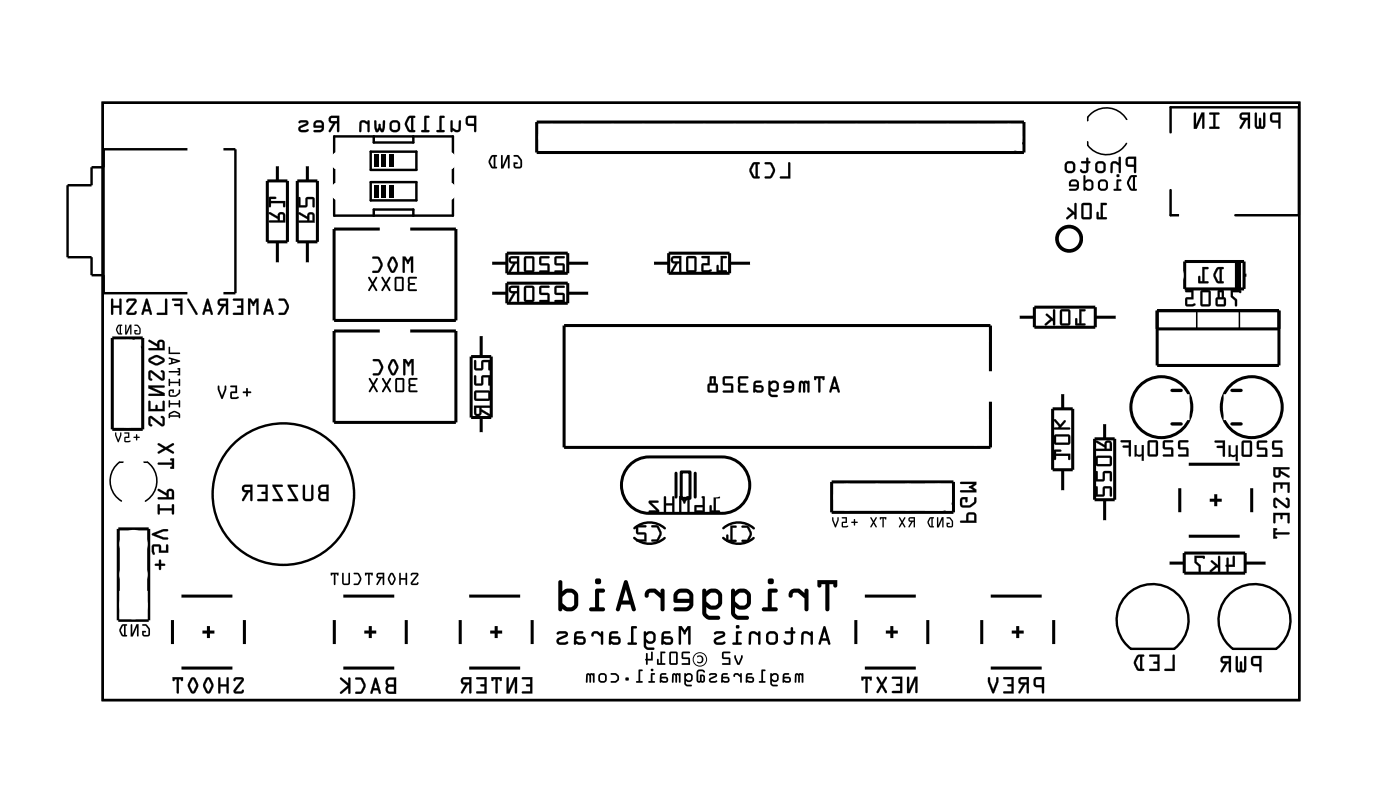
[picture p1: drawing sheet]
<svg xmlns="http://www.w3.org/2000/svg" width="117mm" height="67mm" viewBox="0 0 117 67" stroke-linecap="round" stroke-linejoin="round" font-family="sans-serif">
<g fill="none" stroke="#000" stroke-width=".2">
<path d="M8.6 8.6h99.8v49.8h-99.8zM8.6 13.9h-1v1.5h-2v6h2v1.5h1M15.6 12.4h-7v12h7M18.6 12.4h1v12h-1M27.9 11.4h9.9v6.6h-9.9zM30.9 12.6h3.8v1.6h-3.8zM30.9 15.2h3.8v1.5h-3.8zM31.2 11.4v.5h3.3v-.5M31.2 18v-.5h3.3v.5M97.6 11v-2.1h10.7v9h-5.3M97.6 15.8v2.1h.7M52.9 44.8a1.9 1.9 0 0 0 2.5 .1"/>
<path d="M52.9 44a1.9 1.9 0 0 1 2.5 0M60.3 44.8a1.9 1.9 0 0 0 2.6 .1M60.3 44a1.9 1.9 0 0 1 2.6 0M94.3 54.1h3.6M97.9 54.1a3 3 0 0 0 .4-4.4 3 3 0 0 0-4.4 0 3 3 0 0 0 .4 4.4M102.3 49.8a3 3 0 0 1 4.5-.2 3 3 0 0 1-.4 4.5h-3.6a3 3 0 0 1-.5-4.3z"/>
<circle cx="23.6" cy="41.2" r="5.9"/>
</g>
<path d="M8.6 8.6h99.8v49.8h-99.8z" fill="none" stroke="#000" stroke-width=".08"/>
<g fill="#000">
<path d="M31.2 12.9h.4v1h-.4zM31.2 15.4h.4v1.1h-.4zM31.8 12.9h.4v1h-.4zM31.8 15.4h.4v1.1h-.4zM32.4 12.9h.4v1h-.4zM32.4 15.4h.4v1.1h-.4zM93.5 36.7h.8v1.4l-.1-.1v-.7h-.5l-.1-.1 .1-.1h.5v-.2h-.7zM94.6 37.1h.2v.7a.3 .3 0 0 0 .4 0v-.7h.2v1.3h-.2v-.4a.28 .28 0 0 1-.4 0v.1h-.2zM101.3 36.8l.9-.1-.1 1.4-.1-.1v-.7h-.4h-.1l.1-.1h.4v-.3h-.6zM102.5 37.1h.1v.8a.3 .3 0 0 0 .5 0v-.8h.1v1.3h-.1v-.4a.28 .28 0 0 1-.5 0v.1h-.1z"/>
<path d="M22.4 17.7l.1 .1 .7 .5v.1h-.7l-.1 .1 .1 .1h1.3v-.7a.31 .31 0 0 0-.4-.2 .31 .31 0 0 0-.2 .3zM23.4 17.9h.2v.5h-.3zM22.4 16.4l.1 .9 .1-.1v-.3h1v.3h.2v-.4h-1.2v-.2h.4v-.1z"/>
<path d="M22.4 17.7l.1 .2 .7 .4v.1h-.7a.1 .1 0 0 0-.1 .1 .1 .1 0 0 0 .1 .1h1.3v-.7a.32 .32 0 0 0-.4-.2 .32 .32 0 0 0-.2 .3l-.6-.3zM22.5 17.7h.1l.6 .4a.31 .31 0 0 1 .2-.4 .31 .31 0 0 1 .4 .2v.7l-1.3-.1h-.1l.1-.1h.7v-.2l-.7-.4zM23.4 17.9h.2v.5h-.3zM23.4 17.9l-.1 .5h.3v-.5zM22.4 16.4v.8a.1 .1 0 0 0 .1 .1 .1 .1 0 0 0 .1-.1v-.3h1v.3a.1 .1 0 0 0 .1 .1 .1 .1 0 0 0 .1-.1v-.5l-1.2 .1v-.2h.4a.1 .1 0 0 0 .1-.1 .1 .1 0 0 0-.1-.1zM22.5 16.4l.5 .1v.1h-.4v.2h1.2v.4h-.2v-.3h-1v.3l-.1 .1z"/>
<path d="M24.9 17.7v.2l.7 .4v.1h-.7v.1l.1 .1h1.2v-.6a.31 .31 0 0 0-.3-.3 .31 .31 0 0 0-.3 .4zM25.8 17.9h.3v.5h-.3zM24.9 16.4v.9l.7-.1v-.6h.5v.6h.1v-.6l-.1-.2-.6 .1v.6h-.4v-.6z"/>
<path d="M24.9 17.7v.2l.7 .4v.1h-.6a.1 .1 0 0 0-.1 .1 .1 .1 0 0 0 .1 .1h1.3v-.6a.32 .32 0 0 0-.4-.3 .32 .32 0 0 0-.3 .4l-.6-.4zM24.9 17.7h.1l.6 .4a.31 .31 0 0 1 .3-.4 .31 .31 0 0 1 .3 .3v.6h-1.2l-.1-.1v-.1h.7v-.1l-.7-.4zM25.8 17.9h.3v.5h-.3zM25.8 17.9v.5h.3v-.5zM24.9 16.4v.9l.7-.1v-.6h.5v.6a.1 .1 0 0 0 .1 .1 .1 .1 0 0 0 .1-.1v-.6l-.2-.2-.6 .1v.6h-.4v-.6zM24.9 16.5h.1v.6h.5v-.6l.6-.1 .1 .2v.6h-.1v-.6h-.5v.6l-.7 .1z"/>
<path d="M38.9 9.7l-.1 .2 .1 .4 .1 .2h.5v.5h.2v-1.3zM39.1 9.9l.4-.1v.5h-.4zM37.6 10.1v.9h.1l.1-.1a.38 .38 0 0 0 .3 .1 .38 .38 0 0 0 .3-.2v-.7h-.1l-.1 .7-.4-.1-.1-.6zM36.7 9.7v1.1h-.3v.2h.6l.1-.1-.3-.1v-1h.2l.1-.1zM35.4 9.7v1.1h-.2l-.1 .2h.7v-.1l-.2-.1v-1h.2v-.1zM34 9.7a.81 .81 0 0 0 0 1.2l.5 .1 .1-.1-.1-.1v-1h.1v-.1h-.4zM34.2 9.8h.1v1h-.2l-.2-.5zM32.4 10.5a.5 .5 0 0 0 1 0 .5 .5 0 0 0-1 0zM32.7 10.2h.4l.1 .1v.4l-.1 .1h-.3l-.1-.1zM31.2 10.1a.95 .95 0 0 0 .2 .9h.1l.2-.2 .1 .2h.2a.95 .95 0 0 0 .1-.9v-.1l-.2 .1v.7l-.2-.5-.2 .5-.1-.7zM30.1 10.1l-.1 .2v.7h.1l.1-.7v-.1l.5 .2v.6h.1v-.9h-.1v.1l-.4-.2zM27.5 9.7a.32 .32 0 0 0-.1 .4 .32 .32 0 0 0 .4 .2l-.4 .7h.2l.4-.7h.1v.6l.1 .1 .1-1.3zM27.6 9.9l.5-.1v.3h-.5zM26.2 10.1l-.1 .2 .1 .3 .6 .1-.1 .1h-.5v.2h.7l.1-.3v-.5l-.3-.2h-.3zM26.4 10.2h.3l.1 .3h-.5zM24.9 10.1v.1a.12 .12 0 0 0 .1 .1 .12 .12 0 0 0 .1-.1l.5 .1-.6 .2a.27 .27 0 0 0-.1 .3 .27 .27 0 0 0 .2 .2l.6-.1v-.1h-.2h-.4v-.1l.5-.2a.22 .22 0 0 0 .1-.3 .22 .22 0 0 0-.2-.2h-.4z"/>
<path d="M38.9 9.7l-.1 .2 .1 .4 .1 .2h.5v.4a.1 .1 0 0 0 .1 .1 .1 .1 0 0 0 .1-.1v-1.3h-.6zM38.9 9.7h.8v1.3h-.1l-.1-.5h-.5l-.1-.2zM39.1 9.9l.4-.1v.5h-.4zM39 9.9v.4h.5v-.5zM37.6 10v.9a.1 .1 0 0 0 .1 .1 .1 .1 0 0 0 .1-.1 .39 .39 0 0 0 .6-.1l.1-.7a.09 .09 0 0 0-.1-.1 .09 .09 0 0 0-.1 .1l-.1 .7h-.2l-.2-.1v-.6zM37.6 10.1h.1v.6l.5 .1h.1v-.7h.1v.7a.32 .32 0 0 1-.5 .2l-.2-.1v.1h-.1zM36.7 9.7v1.1h-.2a.1 .1 0 0 0-.1 .1 .1 .1 0 0 0 .1 .1h.5a.1 .1 0 0 0 .1-.1 .1 .1 0 0 0-.1-.1h-.2v-1h.2a.1 .1 0 0 0 .1-.1 .1 .1 0 0 0-.1-.1zM36.7 9.7h.4l-.1 .1h-.2v1l.3 .1-.1 .1h-.6l.1-.1 .2-.1zM35.4 9.7v1.1h-.2a.1 .1 0 0 0-.1 .1 .1 .1 0 0 0 .1 .1h.5a.1 .1 0 0 0 .1-.1 .1 .1 0 0 0-.1-.1h-.1v-1h.1a.1 .1 0 0 0 .1-.1 .1 .1 0 0 0-.1-.1zM35.4 9.7h.4v.1h-.2v1l.2 .1v.1h-.7l.1-.1 .2-.1zM34 9.7l-.2 .5v.3l.3 .5h.4a.1 .1 0 0 0 .1-.1 .1 .1 0 0 0-.1-.1v-1a.1 .1 0 0 0 .1-.1 .1 .1 0 0 0-.1-.1zM34 9.7h.2h.4v.1h-.1v1l.1 .1v.1h-.5l-.3-.5v-.3zM34.2 9.9l.1-.1v1h-.1l-.2-.5zM34.2 9.8l-.3 .5 .2 .5h.2v-1zM32.4 10.5a.51 .51 0 0 0 1 0 .51 .51 0 0 0-1 0zM32.4 10.5a.5 .5 0 0 1 1 0 .5 .5 0 0 1-1 0zM32.7 10.3l.3-.1 .2 .1v.4l-.1 .1h-.4zM32.7 10.2v.5l.1 .1h.3l.1-.1v-.4l-.1-.1zM31.2 10v.7l.2 .3h.1l.2-.2 .1 .2h.2l.1-.9a.1 .1 0 0 0-.1-.1 .1 .1 0 0 0-.1 .1v.7l-.1-.4a.1 .1 0 0 0-.1-.1 .1 .1 0 0 0-.1 .1l-.1 .4-.1-.7zM31.2 10.1h.2l.1 .7 .2-.5 .2 .5v-.7h.2v.5l-.1 .4h-.2l-.1-.2-.2 .2h-.2l-.1-.3zM30.1 10.1l-.1 .8a.09 .09 0 0 0 0 .1 .09 .09 0 0 0 .1-.1l.1-.6 .2-.1 .3 .2-.1 .5a.1 .1 0 0 0 .1 .1 .1 .1 0 0 0 .1-.1v-.8a.1 .1 0 0 0-.1-.1 .1 .1 0 0 0 0 .2l-.4-.2zM30.1 10.1l.2-.1 .4 .2v-.1h.1v.9h-.1v-.6l-.3-.2h-.2l-.1 .8h-.1v-.7zM27.5 9.7a.32 .32 0 0 0-.1 .4 .32 .32 0 0 0 .4 .2l-.4 .6a.1 .1 0 0 0 .1 .1 .1 .1 0 0 0 .1 0l.4-.7h.1v.6a.1 .1 0 0 0 .1 .1 .1 .1 0 0 0 .1-.1v-1.3h-.6zM27.5 9.7h.8l-.1 1.3-.1-.1v-.6h-.1l-.4 .7h-.2l.4-.7a.31 .31 0 0 1-.4-.2 .31 .31 0 0 1 .1-.4zM27.6 9.9l.5-.1v.3h-.4zM27.6 9.9v.2h.5v-.3zM26.2 10.1l-.1 .2 .1 .3h.6l-.1 .2h-.5a.1 .1 0 0 0-.1 .1 .1 .1 0 0 0 .1 .1h.5l.2-.1 .1-.1v-.5l-.2-.3h-.4zM26.2 10.1l.2-.1h.3l.3 .2v.5l-.2 .3h-.6v-.1l.5-.1 .1-.1v-.1h-.6v-.3zM26.4 10.3l.3-.1 .1 .3h-.5zM26.4 10.2l-.1 .3h.5l-.1-.3zM24.9 10.1a.12 .12 0 0 0 .1 .2 .12 .12 0 0 0 .1-.1l.4 .1-.5 .2a.28 .28 0 0 0-.1 .3 .28 .28 0 0 0 .2 .2l.6-.1a.12 .12 0 0 0 0-.1 .12 .12 0 0 0-.2 0h-.4v-.1l.6-.3v-.2l-.1-.2a.71 .71 0 0 0-.7 .1zM24.9 10.1l.2-.1h.4a.22 .22 0 0 1 .2 .2 .22 .22 0 0 1-.1 .3l-.5 .2v.1h.4h.2v.1l-.2 .1h-.5l-.1-.2v-.2l.7-.3-.5-.1a.09 .09 0 0 1-.1 .1 .11 .11 0 0 1-.1-.2z"/>
<path d="M42.9 12.9v.2h.3l.2 .3v.4l-.1 .1h-.3v-.2h.1l.1-.1-.4-.1 .1 .5h.5l.1-.2a.77 .77 0 0 0-.2-.8zM42.8 12.9h.4l.3 .4v.5l-.1 .2h-.4l-.2-.1v-.4l.4 .1-.1 .1h-.1v.2l.4-.1v-.5l-.3-.2-.3-.1zM41.8 12.9v1.1h.2l.4-.8v.8h.1v-1.1h-.2l-.4 .9v-.8zM41.8 12.9l.1 .1v.8l.4-.9h.2v1.1h-.1v-.8l-.4 .8h-.2zM41 13l-.2 .4v.2l.2 .4h.4v-.1h-.1v-.8l.2-.1-.4-.1zM41 13l.1-.1 .4 .1-.2 .1v.8h.1v.1h-.4l-.2-.4v-.2zM41.1 13.1h.1v.8h-.1l-.2-.4zM41.1 13.1l-.2 .4 .2 .4h.1v-.8z"/>
<path d="M42.8 12.9l.1 .2h.3l.2 .3v.4l-.1 .1h-.3v-.2h.1l.1-.1-.4-.1 .1 .5h.4l.2-.1a.71 .71 0 0 0-.6-1zM41.8 12.9v1.1h.2l.4-.8v.8h.1v-1.1h-.2l-.4 .9v-.8zM41 13a.67 .67 0 0 0 0 1h.4h.1l-.2-.1v-.8l.2-.1-.4-.1zM41.1 13.1h.1v.8h-.1l-.2-.4z"/>
<path d="M65.8 13.5l-.1 1.2h-.6v.2h.8v-1.3zM63.8 13.5v.2h.4l.3 .5-.3 .5h-.4v.1l.1 .1a.6 .6 0 0 0 .7-.6v-.3l-.2-.4-.2-.1zM62.8 13.6a.81 .81 0 0 0 0 1.2l.5 .1 .1-.1-.2-.1v-1h.1l.1-.1-.4-.1zM62.9 13.7h.1v1h-.1l-.2-.5z"/>
<path d="M65.8 13.5l-.1 1.2h-.6a.1 .1 0 0 0-.1 .1 .1 .1 0 0 0 .1 .1h.8v-1.3zM65.8 13.6h.1v1.3h-.8v-.2h.6zM63.8 13.5v.2h.4l.3 .5-.3 .5h-.3a.1 .1 0 0 0-.1 .1 .1 .1 0 0 0 .1 .1l.5-.1 .3-.6-.4-.6zM63.8 13.6h.5l.3 .4a.83 .83 0 0 1-.3 .9h-.4l-.1-.1v-.1h.4l.3-.4v-.2l-.3-.4h-.4zM62.8 13.6l-.3 .5v.3l.3 .4 .5 .1a.1 .1 0 0 0 .1-.1 .1 .1 0 0 0-.1-.1h-.1v-1h.1a.1 .1 0 0 0 .1-.1 .1 .1 0 0 0-.1-.1zM62.8 13.6l.2-.1 .4 .1-.1 .1h-.1v1h.1v.2l-.5-.1-.3-.4v-.4zM62.9 13.7h.1v1h-.1l-.2-.5zM62.9 13.7l-.2 .5 .2 .5h.1v-1z"/>
<path d="M91.8 16.9v1.2h-.2v-.4h-.1v.5l.8 .1v-.2h-.3v-1h.3v-.1zM90.2 17v1.2l.2 .1h.6l.1-.2-.1-1.1-.1-.1zM90.4 17.1h.5v1h-.5zM89 17.3v.1l.4 .3-.4 .4-.1 .2h.2l.4-.4h.1v.3l.2 .1v-1.4l-.2 .1v.7l-.4-.4z"/>
<path d="M91.8 16.9v1.2h-.2v-.4a.1 .1 0 0 0-.1-.1 .1 .1 0 0 0 0 .1v.6h.7a.1 .1 0 0 0 .1-.1 .1 .1 0 0 0-.1-.1h-.2v-1h.2a.1 .1 0 0 0 .1-.1 .1 .1 0 0 0-.1-.1zM91.8 16.9l.5 .1v.1h-.3v1h.3v.2l-.8-.1v-.5h.1v.4h.2zM90.2 17v1.2l.2 .1h.6l.1-.2v-1.1l-.2-.1zM90.3 17l.6-.1 .1 .1 .1 1.1-.2 .2h-.5l-.2-.1zM90.4 17.1h.5v1h-.5zM90.4 17.1v1h.5v-1zM89 17.3v.2l.4 .2-.5 .4a.1 .1 0 0 0 0 .2 .1 .1 0 0 0 .2 0l.4-.4h.1v.3a.1 .1 0 0 0 .1 .1 .1 .1 0 0 0 .1-.1v-1.2a.1 .1 0 0 0-.1-.1 .1 .1 0 0 0-.1 .1v.7l-.4-.4zM89 17.3h.1l.5 .4v-.7h.2v1.2h-.2v-.3h-.1l-.4 .4-.1-.1v-.1l.4-.4-.4-.3z"/>
<path d="M94 13.1l-.1 .2v.4l.2 .2h.5v.5h.1l.1-1.3zM94.1 13.3l.5-.1v.5h-.5zM92.7 13.5l-.1 .2v.7h.2v-.7l.1-.1 .4 .2v.6h.2v-1.3h-.2v.5l-.3-.2zM91.3 13.9a.5 .5 0 0 0 1 0 .5 .5 0 0 0-1 0zM91.6 13.7l.3-.1 .1 .1v.4l-.1 .1-.2 .1-.2-.1zM90.2 13.5v.1h.4v.6l-.3 .1-.1-.2-.1 .1a.35 .35 0 0 0 .3 .3 .35 .35 0 0 0 .4-.3v-.6l.1-.1-.1-.1-.1-.2h-.1v.2zM88.7 13.9a.5 .5 0 0 0 1 0 .5 .5 0 0 0-1 0zM89 13.7l.4-.1 .1 .1v.4l-.1 .1-.3 .1-.1-.1z"/>
<path d="M94 13.1l-.1 .2v.5l.1 .1h.6v.4a.1 .1 0 0 0 .1 .1 .1 .1 0 0 0 .1-.1v-1.2h-.6zM94 13.2l.8-.1-.1 1.3h-.1v-.5h-.5l-.2-.2zM94.1 13.3l.5-.1v.5h-.5zM94.1 13.3v.4h.5v-.5zM92.7 13.5l-.1 .8a.09 .09 0 0 0 .1 .1 .09 .09 0 0 0 .1-.1v-.6l.2-.1 .3 .2v.5a.1 .1 0 0 0 .1 .1 .1 .1 0 0 0 .1-.1v-1.1a.1 .1 0 0 0-.1-.1 .1 .1 0 0 0-.1 .1v.4l-.3-.2zM92.7 13.5l.3-.1 .3 .2v-.5h.2v1.3h-.2v-.6l-.3-.2-.2 .1v.7h-.1l-.1-.7zM91.2 13.9a.55 .55 0 0 0 1.1 0 .55 .55 0 0 0-1.1 0zM91.3 13.9a.49 .49 0 0 1 .9 0 .49 .49 0 0 1-.9 0zM91.6 13.7l.3-.1 .1 .1v.4l-.1 .1h-.3zM91.6 13.7l-.1 .5 .1 .1 .4-.1v-.1v-.4l-.1-.1zM90.2 13.5v.1h.4v.6h-.3l-.1-.1h-.1a.21 .21 0 0 0 0 .3 .21 .21 0 0 0 .2 0h.3l.2-.1v-.7h.1a.1 .1 0 0 0 .1-.1 .1 .1 0 0 0-.1-.1h-.1v-.2a.1 .1 0 0 0-.1-.1 .1 .1 0 0 0-.1 .1v.2zM90.2 13.5l.4-.1v-.2h.1l.1 .2 .1 .1-.1 .1v.6a.37 .37 0 0 1-.4 .2 .37 .37 0 0 1-.3-.2l.1-.1 .1 .2h.2l.1-.1v-.6h-.4zM88.7 13.9a.51 .51 0 0 0 1 0 .51 .51 0 0 0-1 0zM88.7 13.9a.5 .5 0 0 1 1 0 .5 .5 0 0 1-1 0zM89 13.7l.4-.1 .1 .1v.4l-.1 .1h-.4zM89 13.7v.5l.1 .1 .3-.1 .1-.1v-.4l-.1-.1z"/>
<path d="M94.2 14.7l-.2 .5v.2l.3 .5h.5v-.1l-.1-.1v-.9l.1-.1v-.1h-.4zM94.2 14.7l.2-.1h.4v.1l-.1 .1v.9l.1 .1v.1h-.5l-.3-.5v-.2zM94.4 14.8h.1v.9h-.1l-.2-.4zM94.4 14.8l-.2 .5 .2 .4h.1v-.9zM93.1 15v.7h-.2v.2h.6v-.1l-.2-.1v-.6h.2v-.1zM93.1 15h.4v.1h-.2v.6l.2 .1v.1h-.6v-.2h.2zM93.1 14.7a.15 .15 0 0 0 .3 0 .15 .15 0 0 0-.3 0zM93.1 14.6a.15 .15 0 0 1 .3 0 .15 .15 0 0 1-.3 0zM91.5 15.4a.48 .48 0 0 0 .9 0 .48 .48 0 0 0-.9 0zM91.5 15.4a.48 .48 0 0 1 .9 0 .48 .48 0 0 1-.9 0zM91.8 15.2l.3-.1 .1 .1v.4v.1h-.3l-.1-.1zM91.8 15.2v.4l.1 .1h.3v-.1v-.4l-.1-.1zM90.4 14.6v1.3h.1v-.1l.2 .1h.3l.2-.2v-.6l-.3-.1-.4 .1v-.5zM90.4 14.6h.1v.5l.4-.1 .3 .1v.6l-.2 .2h-.3l-.2-.1v.1h-.1zM90.6 15.3l.1-.2 .3 .1v.5h-.2l-.2-.1zM90.6 15.3v.3l.1 .1h.3v-.5l-.3-.1zM89.2 15.1v.2v.2l.6 .1-.1 .1h-.5v.2h.6l.2-.3-.1-.5-.2-.1h-.3zM89.2 15.1l.2-.1h.3l.2 .1 .1 .5-.2 .3h-.6v-.2h.5l.1-.1-.6-.1v-.2zM89.4 15.2l.3-.1 .1 .3h-.5zM89.4 15.2l-.1 .2h.5l-.1-.3z"/>
<path d="M94.2 14.7a.78 .78 0 0 0 0 1.1l.5 .1 .1-.1-.1-.1v-.9l.1-.1v-.1h-.4zM94.4 14.8h.1v.9h-.1l-.2-.4zM93.1 15v.7h-.2v.2h.6v-.1l-.2-.1v-.6h.2v-.1zM93.1 14.7a.15 .15 0 0 0 .3 0 .15 .15 0 0 0-.3 0zM91.5 15.4a.48 .48 0 0 0 .9 0 .48 .48 0 0 0-.9 0zM91.8 15.2l.3-.1 .1 .1v.4v.1h-.3l-.1-.1zM90.4 14.6v1.3h.1v-.1l.2 .1h.3l.2-.2v-.6l-.3-.1-.4 .1v-.5zM90.6 15.3l.1-.2 .3 .1v.5h-.3l-.1-.1zM89.2 15.1v.2v.2l.6 .1-.1 .1h-.5v.2h.6l.2-.3-.1-.5-.2-.1h-.3zM89.4 15.2l.3-.1 .1 .3h-.5z"/>
<path d="M106 9.5l-.1 .1v.5l.2 .1h.5v.5h.1l.1-1.3zM106.1 9.6h.5v.4h-.5zM104.7 9.4v1.1l.1 .2h.6l.1-.2v-1.1h-.1v.1v1l-.2 .1v-.1v-.6l-.1-.1-.1 .1v.6l-.1 .1-.1-1.1zM103.5 9.5a.32 .32 0 0 0-.1 .3 .32 .32 0 0 0 .4 .2l-.4 .7h.1l.5-.7h.1v.7h.1l.1-1.3zM103.6 9.6h.5v.2h-.5zM100.9 9.4v.1l.3 .1v1h-.3v.1h.8v-.1h-.3v-1l.3-.1v-.1zM99.6 9.4v1.3h.2l.5-1v1h.1v-1.3h-.2l-.4 1v-.9z"/>
<path d="M106 9.5l-.1 .1v.5l.2 .1h.5v.5a.1 .1 0 0 0 .1 .1 .1 .1 0 0 0 .1-.1v-1.3h-.6zM106 9.5l.8-.1-.1 1.3h-.1v-.5h-.5l-.1-.1zM106.1 9.6h.5v.4h-.5zM106.1 9.6v.4l.5 .1v-.6zM104.7 9.4v1.1l.1 .3 .3-.1h.3l.1-.2v-1a.1 .1 0 0 0-.1-.1 .1 .1 0 0 0-.1 .1v1.1l-.1-.1v-.6a.1 .1 0 0 0-.1-.1 .1 .1 0 0 0-.1 .1v.6l-.1 .1-.1-1.1zM104.7 9.4l.1 .1 .1 1.1 .1-.1 .1-.7 .1 .1v.6v.1l.2-.1v-1v-.1h.1v1.1l-.1 .2h-.3h-.3l-.1-.2zM103.5 9.5a.32 .32 0 0 0-.1 .3 .32 .32 0 0 0 .4 .2l-.4 .6a.1 .1 0 0 0 0 .1 .1 .1 0 0 0 .2 0l.4-.7h.1v.7a.1 .1 0 0 0 .1 .1 .1 .1 0 0 0 .1-.1v-1.3h-.6zM103.5 9.5l.8-.1-.1 1.3h-.1v-.7h-.1l-.4 .7h-.2l.4-.7a.31 .31 0 0 1-.4-.2 .31 .31 0 0 1 .1-.3zM103.6 9.6h.5v.2h-.5zM103.6 9.6v.2h.5v-.3zM100.9 9.4v.2h.3v1h-.3a.1 .1 0 0 0-.1 .1 .1 .1 0 0 0 .1 .1h.7a.1 .1 0 0 0 .1-.1 .1 .1 0 0 0-.1-.1h-.2v-1h.2a.1 .1 0 0 0 .1-.1 .1 .1 0 0 0-.1-.1zM100.9 9.4h.8v.1h-.3v1.1h.3v.1h-.8v-.1h.3v-1.1h-.3zM99.6 9.4v1.4h.2l.5-1.1v1a.1 .1 0 0 0 .1 .1 .1 .1 0 0 0 .1-.1v-1.3h-.3l-.4 1v-.9zM99.6 9.4l.1 .1v1l.5-1.1h.2v1.3h-.1v-1l-.5 1h-.2z"/>
<path d="M11.1 36.4l.1 .1h.1l.1 .2v-.2h.3l-.3-.1v-.2l-.1 .2zM11.1 36.4h.2l.1-.2v.2l.3 .1h-.3v.2l-.1-.2h-.1zM10.4 36.1l.3 .1v.2h-.3v.4l.3 .1a.09 .09 0 0 0 .1 0 .1 .1 0 0 0 0-.2l-.3 .1v-.3h.3v-.5zM10.4 36.1l.4-.1v.5h-.3v.3l.3-.1 .1 .1-.4 .1-.1-.1v-.4h.3v-.2l-.3-.1zM9.6 36.1v.2l.2 .5 .1 .1 .2-.6v-.2h-.1l-.1 .6-.2-.6zM9.6 36.1h.1l.2 .6 .1-.6h.1v.2l-.2 .6-.1-.1-.2-.5z"/>
<path d="M11.1 36.4l.1 .1h.1l.1 .2v-.2h.3l-.3-.1v-.2l-.1 .2zM10.4 36.1l.3 .1v.2h-.3v.4l.3 .1a.09 .09 0 0 0 .1 0 .1 .1 0 0 0 0-.2l-.3 .1v-.3h.3v-.5zM9.6 36.1v.2l.2 .5 .1 .1 .2-.6v-.2h-.1l-.1 .6-.2-.6z"/>
<path d="M11.2 27.1v.1h.3l.1 .2v.4h-.3v-.2h.1l.1-.1h-.3l.1 .3 .3 .1 .1-.2a.57 .57 0 0 0-.2-.6zM11.2 27.1h.3l.2 .3v.3l-.1 .2h-.3l-.1-.1v-.3h.3l-.2 .1v.2l.3-.1v-.3l-.2-.2h-.2zM10.5 27.1l-.1 .8h.2l.3-.7v.6v.1l.1-.8h-.2l-.3 .6v-.6zM10.5 27.1v.6l.3-.6h.2l-.1 .8v-.1v-.5l-.3 .6h-.2zM9.8 27.1l-.1 .3v.2l.2 .3h.3v-.1h-.1v-.6l.1-.1zM9.8 27.1h.4l-.1 .1v.6h.1v.1h-.3l-.2-.3v-.2zM9.9 27.2h.1v.6l-.2-.3zM9.9 27.2l-.1 .3 .2 .3v-.6z"/>
<path d="M11.2 27.1v.1h.3l.1 .2v.4h-.3v-.2h.1l.1-.1h-.3v.3l.4 .1 .1-.1a.52 .52 0 0 0-.4-.7zM10.5 27.1l-.1 .8h.2l.3-.6v.5v.1l.1-.8h-.2l-.3 .6v-.6zM9.8 27.1a.49 .49 0 0 0 0 .7h.4h-.1v-.6l.1-.1zM9.9 27.2h.1v.6l-.2-.3z"/>
<path d="M12.4 34.7v.6l.1 .2h.2l-.1-.2v-.4l.9 .6 .2-.1v-.5l-.1-.2-.2 .1 .2 .1-.1 .5-.9-.7zM12.4 33.4v.9h1.3v-.9l-.1 .1v.6h-.5v-.3h-.1v.3h-.4l-.1-.6zM12.4 32.1v.3l1 .4h-.9l-.1 .1v.1h1.3v-.2l-1-.5h.9l.1-.1v-.1zM12.4 30.9v.6l.1 .2 .2-.1-.1-.1v-.5l.9 .7 .2-.1v-.5l-.1-.2-.2 .1 .2 .1-.1 .5-.9-.7zM12.5 29.9l-.1 .1 .1 .2 .5 .3 .6-.3a.23 .23 0 0 0 0-.4l-.5-.2zM12.6 30l.5-.2 .5 .2-.5 .3zM12.4 28.4v.1l.7 .4v.1h-.7v.1l.1 .1h1.2v-.6a.31 .31 0 0 0-.3-.3 .31 .31 0 0 0-.3 .4zM13.3 28.5l.3 .1v.4h-.3z"/>
<path d="M12.4 34.7v.7l.2 .2a.13 .13 0 0 0 .1-.2 .13 .13 0 0 0-.1-.1v-.4l.8 .6a.21 .21 0 0 0 .3-.2v-.5l-.2-.1a.13 .13 0 0 0-.1 .1 .13 .13 0 0 0 .2 .1l-.1 .5-.8-.7zM12.4 34.7h.2l.9 .7 .1-.5-.2-.1 .2-.1 .1 .1v.5a.2 .2 0 0 1-.3 .2l-.8-.7-.1 .5 .2 .2h-.2l-.1-.2zM12.4 33.4v.9h1.3v-.8a.1 .1 0 0 0-.1-.1 .1 .1 0 0 0 0 .1v.6h-.5l.1-.3a.1 .1 0 0 0-.1-.1 .1 .1 0 0 0-.1 .1v.3h-.4v-.6zM12.4 33.4l.1 .1v.6h.5v-.3h.1v.3h.5v-.6l.1-.1v.9h-1.3zM12.4 32.1v.3l1 .4h-.9a.1 .1 0 0 0-.1 .1 .1 .1 0 0 0 .1 .1h1.2v-.2l-1-.5h.9a.1 .1 0 0 0 .1-.1 .1 .1 0 0 0-.1-.1zM12.4 32.1l1.3 .1v.1h-.1h-1l1.1 .5v.2h-1.3v-.1l.1-.1h1l-1.1-.4zM12.4 30.9v.7l.2 .1a.13 .13 0 0 0 .1-.1 .13 .13 0 0 0-.1-.1v-.5l.8 .7a.21 .21 0 0 0 .3-.2v-.5l-.2-.1a.13 .13 0 0 0-.1 .1 .13 .13 0 0 0 .2 .1l-.1 .5-.8-.7zM12.4 30.9h.2l.9 .7 .1-.5-.2-.1 .2-.1 .1 .1v.5a.2 .2 0 0 1-.3 .2l-.8-.7-.1 .5 .2 .2h-.2l-.1-.2zM12.4 29.9v.1v.2l.6 .3h.1l.5-.3a.24 .24 0 0 0 0-.4l-.5-.2zM12.5 29.9l.6-.3 .5 .2a.24 .24 0 0 1 0 .4l-.5 .3-.6-.3a.23 .23 0 0 1 0-.3zM12.6 30l.5-.2 .5 .2-.5 .3-.5-.2zM12.6 30v.1l.5 .2 .5-.3-.5-.2zM12.4 28.3v.2l.7 .4v.1h-.6a.1 .1 0 0 0-.1 .1 .1 .1 0 0 0 .1 .1h1.2v-.6a.32 .32 0 0 0-.3-.3 .32 .32 0 0 0-.3 .4l-.6-.4zM12.4 28.4l.1-.1 .6 .4a.31 .31 0 0 1 .3-.4 .31 .31 0 0 1 .3 .3v.6h-1.2l-.1-.1v-.1h.7v-.1l-.7-.4zM13.3 28.5l.2 .1 .1 .4h-.3zM13.3 28.5v.5h.3v-.4z"/>
<path d="M14.1 34.4v.4v.1l.1-.2h.7l.1 .2v-.4a.57 .57 0 0 0-.8-.1zM14.2 34.5l.3-.1 .4 .1v.1h-.7zM14.1 33.4v.6l.1-.1v-.2h.7v.2h.1v-.5h-.1v.2h-.7v-.2zM14.1 32.5v.4l.1 .2a.61 .61 0 0 0 .8-.6h-.1v.2l-.2 .2-.4 .1-.1-.4h.2l.1 .2v-.3zM14.1 31.6v.6h.1v-.3h.7v.3h.1v-.6h-.1v.2h-.7v-.2zM14.1 30.9v.2h.8l-.1 .2h.2v-.6h-.2l.1 .2zM14.1 29.8v.1l.2 .1v.2l-.2 .1v.1l.9-.3v-.1zM14.4 30l.3 .1-.3 .1zM14.1 28.9v.6h.9v-.1h-.8v-.5z"/>
<path d="M14.1 34.4v.5l.1-.2h.7v.1h.1v-.3l-.3-.2h-.2zM14.1 34.4l.4-.1h.2l.3 .2v.3h-.1v-.1h-.7l-.1 .2zM14.2 34.5l.3-.1 .4 .1v.1h-.7zM14.2 34.5v.1h.7v-.1l-.4-.1zM14.1 33.4v.6l.1-.1v-.2h.7v.2h.1v-.5h-.1v.2h-.7v-.2zM14.1 33.4h.1v.2h.7v-.2h.1v.5h-.1v-.2h-.7v.2l-.1 .1zM14.1 32.5v.5l.2 .1a.66 .66 0 0 0 .7-.2v-.4h-.1v.2l-.3 .3-.4-.1v-.3h.2v.1l.1 .1v-.3zM14.1 32.5h.4v.3l-.1-.1v-.1h-.2v.4l.5-.1 .2-.2 .1-.2v.3l-.3 .3h-.5l-.1-.2zM14.1 31.6v.6h.1v-.3h.7v.3h.1v-.6h-.1v.2h-.7v-.2zM14.1 31.6h.1v.2h.7v-.2h.1v.6h-.1v-.3h-.7v.3h-.1zM14.1 31v.1h.8l-.1 .2h.2v-.6h-.2l.1 .2zM14.1 30.9h.8l-.1-.2h.2v.6h-.2l.1-.2h-.8zM14.1 29.8v.1l.2 .1v.2l-.2 .1v.1l.9-.3v-.1zM14.1 29.8l.9 .2v.1l-.9 .3v-.1l.2-.1v-.2l-.2-.1zM14.4 30l.3 .1-.3 .1zM14.4 30v.2l.3-.1zM14.1 28.9v.6h.9v-.1h-.8v-.5zM14.1 28.9h.1v.5h.8v.1h-.9z"/>
<path d="M20.3 32.7v.1h.2l.1 .3 .1-.3 .3-.1-.3-.1-.1-.3-.1 .3zM20.3 32.7l.2-.1 .1-.3 .1 .3 .3 .1-.3 .1-.1 .3-.1-.3h-.2zM19.2 32.2v.1h.4v.3l-.4 .1v.5l.1 .1h.4a.12 .12 0 0 0 .2-.1 .12 .12 0 0 0-.1-.1h-.5v-.3h.5v-.7zM19.2 32.2l.6-.1v.7h-.5v.3h.5l.1 .1-.6 .1-.1-.1v-.5l.4-.1v-.3h-.4zM18.2 32.2v.3l.2 .7 .2 .1 .3-.8v-.3h-.2v.2l-.2 .6-.2-.6v-.2zM18.2 32.2h.1v.2l.2 .6 .2-.6v-.2h.2v.3l-.3 .8-.2-.1-.2-.7z"/>
<path d="M20.3 32.7v.1h.2l.1 .3 .1-.3 .3-.1-.3-.1-.1-.3-.1 .3zM19.2 32.2v.1h.4v.3l-.4 .1v.5l.1 .1h.4a.12 .12 0 0 0 .2-.1 .12 .12 0 0 0-.1-.1h-.5v-.3h.5v-.7zM18.2 32.2v.3l.2 .7 .2 .1 .3-.8v-.3h-.2v.2l-.2 .6-.2-.6v-.2z"/>
<path d="M23.3 24.9v.2h.4l.2 .5-.2 .5h-.4l-.1 .1 .1 .1a.6 .6 0 0 0 .8-.6v-.3l-.3-.4-.2-.1zM22.3 24.9l-.3 1.3h.1l.1-.2h.4l.1 .2h.1l-.3-1.2zM22.4 25.3l.1 .5h-.2zM20.7 24.9v1.3h.2v-1.1l.1 .3a.1 .1 0 0 0 .1 .1 .1 .1 0 0 0 .1-.1l.2-.3v1.1h.1l.1-1.3h-.3l-.2 .3-.2-.3zM19.4 24.9l.1 .2h.6v.4h-.3v.1v.1h.3v.4h-.6l-.1 .1 .9 .1v-1.4zM18.2 25a.32 .32 0 0 0 0 .3 .32 .32 0 0 0 .3 .2l-.3 .7h.1l.4-.7h.1v.7h.2v-1.3zM18.4 25.1h.4v.2h-.4zM17.3 24.9l-.4 1.3h.1l.1-.2h.4l.1 .2h.1h.1l-.4-1.2zM17.3 25.3l.2 .5h-.3zM15.6 24.9v.1l.7 1.2h.1l.1-.1-.7-1.2zM14.4 24.9v.2h.6v.2h-.4l-.1 .1 .1 .1h.4v.7h.2v-1.3zM13.8 24.9v1.2h-.7v.1l.8 .1v-1.3zM12.2 24.9l-.4 1.3h.1l.1-.2h.4l.1 .2h.1h.1l-.4-1.2zM12.2 25.3l.2 .5h-.3zM10.6 25l-.1 .1 .1 .1 .2-.1h.4l-.6 .8-.1 .2 .2 .2 .6-.1 .1-.1-.1-.2-.1 .2h-.5l.7-.9v-.2l-.2-.1zM9.3 24.9v1.3h.1v-.5h.6v.5h.1v-1.3h-.1v.6h-.6v-.6z"/>
<path d="M23.3 24.9v.2h.4l.2 .5-.2 .5h-.4a.1 .1 0 0 0-.1 .1 .1 .1 0 0 0 .1 .1l.5-.1 .3-.6-.3-.7zM23.3 24.9h.5l.3 .5a.83 .83 0 0 1-.4 .8h-.4h-.1l.1-.1h.4l.2-.4v-.2l-.2-.4h-.4zM22.3 24.9l-.3 1.3h.1l.1-.2h.4l.1 .2 .1 .1v-.1l-.3-1.2zM22.3 24.9l.2 .1 .3 1.2h-.1l-.1-.3h-.4l-.1 .3h-.1zM22.4 25.3l.1 .5h-.2zM22.4 25.3l-.2 .5h.4zM20.7 24.9v1.3a.1 .1 0 0 0 .1 .1 .1 .1 0 0 0 .1-.1v-1.1l.1 .3a.1 .1 0 0 0 .1 .1 .1 .1 0 0 0 .1-.1l.2-.3v1.1a.1 .1 0 0 0 .1 .1 .1 .1 0 0 0 .1-.1v-1.3h-.3l-.2 .3-.2-.3zM20.7 24.9h.2l.2 .3 .2-.3h.3l-.1 1.3h-.1v-1.1l-.3 .4-.2-.4v1.1h-.1h-.1zM19.4 24.9l.1 .2h.6v.4h-.2a.1 .1 0 0 0-.1 .1 .1 .1 0 0 0 .1 .1h.2v.4h-.6a.1 .1 0 0 0-.1 .1 .1 .1 0 0 0 .1 .1h.8v-1.4zM19.5 24.9h.8v1.4l-.9-.1 .1-.1h.6v-.4l-.3-.1v-.1h.3v-.4h-.6zM18.2 25a.32 .32 0 0 0 0 .4 .32 .32 0 0 0 .3 .1l-.3 .6a.1 .1 0 0 0 0 .1 .1 .1 0 0 0 .1 0l.4-.7h.1v.7a.1 .1 0 0 0 .1 .1 .1 .1 0 0 0 .1-.1v-1.3h-.6zM18.2 25l.8-.1v1.3h-.1v-.7h-.2l-.4 .7h-.1l.3-.7a.31 .31 0 0 1-.3-.1 .31 .31 0 0 1 0-.4zM18.4 25.1h.4v.2h-.4zM18.3 25.1l.1 .2h.5v-.2zM17.3 24.9l-.4 1.3h.1l.1-.2h.4l.1 .2 .1 .1 .1-.1-.4-1.2zM17.3 24.9l.1 .1 .4 1.2h-.1h-.1l-.1-.3h-.4l-.1 .3h-.1zM17.3 25.3l.2 .5h-.3zM17.3 25.3l-.1 .5h.3zM15.6 24.9v.1l.7 1.2a.1 .1 0 0 0 .1 0 .1 .1 0 0 0 .1-.1l-.7-1.2zM15.6 24.9h.2l.7 1.2-.1 .1h-.1l-.7-1.2zM14.4 24.9v.2h.6v.2h-.4a.1 .1 0 0 0-.1 .1 .1 .1 0 0 0 .1 .1h.4v.7a.1 .1 0 0 0 .1 .1 .1 .1 0 0 0 .1-.1v-1.3zM14.4 24.9h.8v1.3h-.2v-.7h-.4l-.1-.1 .1-.1h.4v-.2h-.6zM13.8 24.9v1.2h-.6a.1 .1 0 0 0-.1 .1 .1 .1 0 0 0 .1 .1h.8v-1.3zM13.8 24.9l.1 .1v1.3l-.8-.1v-.1h.7zM12.2 24.9l-.4 1.3h.1l.1-.2h.4l.1 .2 .1 .1 .1-.1-.4-1.2zM12.2 24.9l.1 .1 .4 1.2h-.1h-.1l-.1-.3h-.4l-.1 .3h-.1zM12.2 25.3l.2 .5h-.3zM12.2 25.3l-.1 .5h.3zM10.6 25l-.1 .1a.13 .13 0 0 0 .2 .1 .13 .13 0 0 0 .1-.1h.4l-.6 .8a.21 .21 0 0 0-.1 .2 .21 .21 0 0 0 .2 .2l.6-.1 .1-.2a.13 .13 0 0 0-.1-.1 .13 .13 0 0 0-.1 .2h-.5l.7-.9a.21 .21 0 0 0-.2-.3zM10.6 25l.6-.1a.2 .2 0 0 1 .2 .3l-.7 .9h.5l.1-.2v.3h-.6l-.1-.2 .6-.9h-.4l-.2 .1zM9.3 24.9v1.3a.1 .1 0 0 0 .1 .1 .1 .1 0 0 0 0-.1v-.5h.6l-.1 .5a.1 .1 0 0 0 .1 .1 .1 .1 0 0 0 .1-.1v-1.2a.1 .1 0 0 0-.1-.1 .1 .1 0 0 0-.1 .1l.1 .5h-.6v-.6zM9.3 24.9h.1v.6h.6v-.6h.1v1.3h-.1v-.5h-.6v.5h-.1z"/>
<path d="M33.6 21.4v1.3h.2v-1.1l.1 .3a.1 .1 0 0 0 .1 .1 .1 .1 0 0 0 .1-.1l.2-.3v1.1h.1l.1-1.3h-.3l-.2 .3-.2-.3zM32.6 21.5l-.3 .6 .2 .5a.25 .25 0 0 0 .5 0l.2-.6-.3-.5-.1-.1zM32.7 21.6l.3 .5-.2 .5-.3-.5zM31.1 21.4v.2h.4l.2 .5-.2 .5h-.4v.1v.1a.6 .6 0 0 0 .8-.6v-.3l-.2-.4-.2-.1z"/>
<path d="M33.6 21.4v1.3a.1 .1 0 0 0 .1 .1 .1 .1 0 0 0 .1-.1v-1.1l.1 .3a.1 .1 0 0 0 .1 .1 .1 .1 0 0 0 .1-.1l.2-.3v1.1a.1 .1 0 0 0 .1 .1 .1 .1 0 0 0 .1-.1v-1.3h-.3l-.2 .3-.2-.3zM33.6 21.4h.2l.2 .3 .2-.3h.3l-.1 1.3h-.1v-1.1l-.3 .4-.2-.4v1.1h-.1h-.1zM32.6 21.5l-.3 .6 .2 .5a.25 .25 0 0 0 .5 0l.2-.4v-.2l-.3-.5-.1-.1zM32.6 21.5a.23 .23 0 0 1 .4 0l.2 .6-.2 .5a.25 .25 0 0 1-.5 0l-.2-.5zM32.7 21.6l.3 .5-.2 .5-.3-.5zM32.7 21.6l-.2 .5 .3 .5 .2-.5-.2-.5zM31.1 21.4v.2h.4l.2 .5-.2 .5h-.4a.1 .1 0 0 0-.1 .1 .1 .1 0 0 0 .1 .1l.6-.1 .2-.6-.3-.7zM31.1 21.4h.5l.3 .5a.83 .83 0 0 1-.4 .8h-.4v-.1h.4l.2-.4v-.2l-.2-.4h-.4z"/>
<path d="M33.6 29.9l.1 1.4 .1-.1v-1l.2 .2a.11 .11 0 0 0 .1 .2 .11 .11 0 0 0 .1-.2l.1-.2v1l.1 .1 .1-1.4h-.2l-.2 .3-.2-.3zM32.6 30l-.2 .6 .2 .6a.23 .23 0 0 0 .4 0l.2-.7-.2-.5-.2-.1zM32.8 30.1l.3 .5-.3 .5-.3-.5zM31.1 30v.1h.4l.3 .5-.3 .5h-.4v.1l.1 .1a.6 .6 0 0 0 .7-.6v-.3l-.2-.4-.2-.1z"/>
<path d="M33.6 29.9v1.3a.1 .1 0 0 0 .1 .1 .1 .1 0 0 0 .1-.1v-1l.2 .2a.11 .11 0 0 0 .1 .2 .11 .11 0 0 0 .1-.2l.1-.2v1a.1 .1 0 0 0 .1 .1 .1 .1 0 0 0 .1-.1v-1.3h-.2l-.2 .3-.2-.3zM33.6 29.9h.3l.2 .4 .2-.4h.2l-.1 1.4-.1-.1v-1l-.2 .3-.3-.3v1l-.1 .1-.1-.1zM32.6 30l-.2 .6 .2 .6a.24 .24 0 0 0 .4 0l.2-.5v-.2l-.2-.5-.2-.1zM32.6 30a.23 .23 0 0 1 .4 .1l.2 .5-.2 .6a.24 .24 0 0 1-.4 0l-.2-.6zM32.8 30.1l.2 .5-.2 .5-.3-.5zM32.8 30.1l-.3 .5 .3 .5 .3-.5-.3-.5zM31.1 30v.1h.4l.3 .5-.3 .5h-.3a.1 .1 0 0 0-.1 .1 .1 .1 0 0 0 .1 .1l.5-.1 .3-.6-.3-.6zM31.1 30h.5l.3 .4a.83 .83 0 0 1-.3 .9h-.4l-.1-.1v-.1h.5l.2-.4v-.2l-.2-.4h-.5z"/>
<path d="M34.1 23.1l-.1 1.1 .2 .1h.5v-.2h-.5v-.3l.4-.1-.4-.1v-.4h.5l.1-.1zM34.1 23.1h.7l-.1 .1h-.5v.4h.4v.1l-.4 .1v.3h.5v.2h-.5l-.2-.1zM33 23.1l-.1 1.1 .2 .1h.5l.1-.2v-.9l-.2-.1zM33 23.1h.5l.2 .1v.9l-.1 .2h-.5l-.2-.1zM33.1 23.2h.4v.9h-.4zM33.1 23.2v.9h.4v-.9zM31.8 23.1l.3 .6-.3 .5h.2l.2-.4 .3 .5 .1-.1-.3-.5 .3-.6h-.2l-.2 .4-.2-.4zM31.8 23.1h.2l.2 .4 .2-.4h.2l-.3 .6 .3 .5-.1 .1-.3-.5-.2 .4h-.2l.3-.5zM30.7 23.1l.3 .6-.3 .5h.1l.3-.4 .3 .5 .1-.1-.3-.5 .3-.6h-.2l-.2 .4-.3-.4zM30.7 23.1h.1l.3 .4 .2-.4h.2l-.3 .6 .3 .5-.1 .1-.3-.5-.3 .4h-.1l.3-.5z"/>
<path d="M34.1 23.1l-.1 1.1 .2 .1h.5v-.2h-.5v-.3l.4-.1-.4-.1v-.4h.5l.1-.1zM33 23.1l-.1 1.1 .2 .1h.5l.1-.2v-.9l-.2-.1zM33.1 23.2h.4v.9h-.4zM31.8 23.1l.3 .6-.3 .5h.2l.2-.4 .3 .5 .1-.1-.3-.5 .3-.6h-.2l-.2 .4-.2-.4zM30.7 23.1l.3 .6-.3 .5h.1l.3-.4 .3 .5 .1-.1-.3-.5 .3-.6h-.2l-.2 .4-.3-.4z"/>
<path d="M34.1 31.6v1l.1 .1h.6v-.1h-.6v-.4l.5-.1-.5-.1v-.3h.6v-.1zM34.1 31.6h.7v.1h-.6v.3h.4l.1 .1-.5 .1v.3l.6 .1v.1h-.6l-.1-.1zM33 31.6v1l.1 .1h.5l.1-.2v-.9l-.1-.1zM33 31.6l.6-.1 .1 .1v.9l-.1 .2h-.5l-.1-.1zM33.1 31.7h.5v.9h-.5zM33.1 31.7v.8h.5v-.8zM31.9 31.5l.3 .6-.3 .6h.1l.2-.4 .4 .4v-.1l-.3-.5 .3-.5-.1-.1-.3 .5-.2-.5zM31.9 31.5h.1l.2 .5 .3-.5 .1 .1-.3 .5 .3 .5v.1l-.4-.4-.2 .4h-.1l.3-.6zM30.8 31.5l.2 .6-.2 .6h.1l.2-.4 .4 .4v-.1l-.3-.5 .3-.5-.1-.1-.3 .5-.2-.5zM30.8 31.5h.1l.2 .5 .3-.5 .1 .1-.3 .5 .3 .5v.1l-.4-.4-.2 .4h-.1l.2-.6z"/>
<path d="M34.1 31.6v1l.1 .1h.6v-.1l-.6-.1v-.3l.5-.1-.5-.1v-.3h.6v-.1zM33 31.6v1l.1 .1h.5l.1-.2v-.9l-.1-.1zM33.1 31.7h.5v.8h-.5zM31.9 31.5l.3 .6-.3 .6h.1l.2-.4 .4 .4v-.1l-.3-.5 .3-.5-.1-.1-.3 .5-.2-.5zM30.8 31.5l.2 .6-.2 .6h.1l.2-.4 .4 .4v-.1l-.3-.5 .3-.5-.1-.1-.3 .5-.2-.5z"/>
<path d="M39.6 30l-.1 .7 .1 .2 .7-.1v-.6h.4v.6h.2v-.8l-.7 .1-.1 .6h-.4v-.6zM39.6 31.3l-.1 .7 .1 .1h.7v-.6h.4v.6h.2v-.8h-.7l-.1 .7h-.4v-.7zM39.6 32.6l-.1 .6 .1 .2h1.1l.2-.1v-.6l-.1-.1zM39.7 32.7h1v.5h-1zM39.5 33.8v.6a.31 .31 0 0 0 .4 .3 .31 .31 0 0 0 .3-.4l.6 .4 .1-.1-.7-.5v-.1h.6l.1-.1zM39.7 34h.3l-.1 .5h-.2z"/>
<path d="M39.6 30l-.1 .7 .1 .2 .7-.1v-.6h.4v.6a.1 .1 0 0 0 .1 .1 .1 .1 0 0 0 .1-.1v-.8l-.7 .1-.1 .6h-.4v-.6zM39.6 30l.1 .1v.6h.4l.1-.6 .7-.1v.8h-.2v-.6h-.4l-.1 .6-.5 .1-.2-.2zM39.6 31.3l-.1 .7 .1 .1h.7v-.6h.4v.6a.1 .1 0 0 0 .1 .1 .1 .1 0 0 0 .1-.1v-.8h-.7l-.1 .7h-.4v-.7zM39.6 31.3h.1v.7h.4l.1-.7h.7v.8h-.2v-.7h-.4l-.1 .7h-.5l-.2-.1zM39.6 32.6l-.1 .6 .1 .2h1.1l.2-.1v-.6l-.1-.1zM39.6 32.6h1.2l.1 .1v.6l-.2 .1h-1l-.2-.2zM39.7 32.7h1v.5h-1zM39.7 32.7v.6h1v-.6zM39.5 33.8v.6a.32 .32 0 0 0 .4 .3 .32 .32 0 0 0 .3-.4l.6 .4a.1 .1 0 0 0 .1 0 .1 .1 0 0 0 0-.2l-.7-.4v-.1h.6a.1 .1 0 0 0 .1-.1 .1 .1 0 0 0-.1-.1zM39.5 33.8l1.4 .1-.1 .1h-.6v.1l.7 .4-.1 .2-.6-.4a.31 .31 0 0 1-.3 .4 .31 .31 0 0 1-.4-.3zM39.7 34h.3l-.1 .5h-.2zM39.7 34v.5h.2l.1-.5z"/>
<path d="M46.3 21.4v.6l.1 .1h.5v.4h-.6l-.1 .2h.9v-.7l-.7-.1v-.4h.6l.1-.1zM45 21.4v.6l.1 .1h.6v.4h-.6l-.1 .2h.8v-.7l-.7-.1v-.4h.7v-.1zM43.8 21.4l-.1 1.2 .2 .1h.6l.1-.2v-1l-.2-.1zM43.9 21.5h.5v1h-.5zM42.5 21.4a.32 .32 0 0 0-.1 .4 .32 .32 0 0 0 .4 .2l-.4 .7h.2l.4-.7h.1v.6l.1 .1 .1-1.3zM42.6 21.6l.5-.1v.3h-.4z"/>
<path d="M46.3 23.9v.6l.1 .1h.5v.4h-.6l-.1 .1 .9 .1v-.7l-.7-.1v-.4h.6l.1-.1zM45 23.9v.6l.1 .1h.6v.4h-.6l-.1 .1 .8 .1v-.7l-.7-.1v-.4h.7v-.1zM43.8 23.9l-.1 1.2 .2 .1h.6l.1-.2v-1.1l-.2-.1zM43.9 24h.5v1h-.5zM42.5 23.9a.32 .32 0 0 0-.1 .4 .32 .32 0 0 0 .4 .1l-.4 .7 .2 .1 .4-.8h.1v.7l.1 .1 .1-1.4zM42.6 24h.5v.3h-.4z"/>
<path d="M46.3 21.4v.7h.6v.4h-.6a.1 .1 0 0 0-.1 .1 .1 .1 0 0 0 .1 .1h.8v-.7l-.7-.1v-.4h.6a.1 .1 0 0 0 .1-.1 .1 .1 0 0 0-.1-.1zM46.3 21.4h.8l-.1 .1h-.6v.5h.7v.7h-.8v-.1h.6v-.5h-.5l-.1-.1zM45 21.4v.7h.7v.4h-.6a.1 .1 0 0 0-.1 .1 .1 .1 0 0 0 .1 .1h.7v-.7l-.7-.1v-.4h.7a.1 .1 0 0 0 0-.1 .1 .1 0 0 0 0-.1zM45 21.4h.8v.1h-.7v.5h.7v.7h-.8l.1-.1h.6v-.5h-.6l-.1-.1zM43.7 21.4v1.2l.2 .1h.6l.1-.2v-1l-.2-.2zM43.8 21.4h.6l.1 .1 .1 1-.1 .2h-.6l-.2-.1zM43.9 21.5h.5v1h-.5zM43.9 21.5v1.1h.5v-1.1zM42.5 21.4a.32 .32 0 0 0-.1 .4 .32 .32 0 0 0 .4 .2l-.4 .6a.1 .1 0 0 0 .1 .1 .1 .1 0 0 0 .1 0l.4-.7h.1v.6a.1 .1 0 0 0 .1 .1 .1 .1 0 0 0 .1-.1v-1.3h-.6zM42.5 21.4h.8l-.1 1.3-.1-.1v-.6h-.1l-.4 .7h-.2l.4-.7a.31 .31 0 0 1-.3-.2 .31 .31 0 0 1 0-.4zM42.6 21.6l.5-.1v.3h-.4zM42.6 21.6l.1 .2h.4v-.3z"/>
<path d="M46.3 23.9v.6l.6 .1v.4h-.6a.1 .1 0 0 0-.1 .1 .1 .1 0 0 0 .1 .1h.8v-.7l-.7-.1v-.4h.6a.1 .1 0 0 0 .1-.1 .1 .1 0 0 0-.1-.1zM46.3 23.9h.8l-.1 .1h-.6v.4l.7 .1v.7l-.8-.1v-.1h.6v-.4h-.5l-.1-.1zM45 23.9v.6l.7 .1v.4h-.6a.1 .1 0 0 0-.1 .1 .1 .1 0 0 0 .1 .1h.7v-.7l-.7-.1v-.4h.7a.1 .1 0 0 0 0-.1 .1 .1 0 0 0 0-.1zM45 23.9h.8v.1h-.7v.4l.7 .1v.7l-.8-.1 .1-.1h.6v-.4h-.6l-.1-.1zM43.7 23.9v1.2l.2 .1h.6l.1-.2v-1.1l-.2-.1zM43.8 23.9l.6-.1 .1 .1 .1 1.1-.1 .2h-.6l-.2-.1zM43.9 24h.5v1h-.5zM43.9 24v1h.5v-1zM42.5 23.9a.32 .32 0 0 0-.1 .4 .32 .32 0 0 0 .4 .1l-.4 .6a.11 .11 0 0 0 .1 .2 .1 .1 0 0 0 .1-.1l.4-.7h.1v.7a.1 .1 0 0 0 .1 .1 .1 .1 0 0 0 .1-.1v-1.3h-.6zM42.5 23.9l.8-.1-.1 1.4-.1-.1v-.7h-.1l-.4 .7h-.2l.4-.7a.31 .31 0 0 1-.3-.1 .31 .31 0 0 1 0-.4zM42.6 24h.5v.3h-.4zM42.6 24l.1 .3h.4v-.3z"/>
<path d="M60.1 21.3v1.2h-.2v-.4h-.1v.6h.8v-.2h-.3v-1h.3v-.1zM58.5 21.4l.1 .1h.4v.4l-.5 .1v.6l.2 .1h.4a.15 .15 0 0 0 .2 0 .15 .15 0 0 0-.1-.2h-.5v-.4h.5v-.8zM57.3 21.4l-.1 1.2 .2 .1h.6l.1-.2v-1l-.2-.2zM57.4 21.5h.5v1h-.5zM56 21.4a.32 .32 0 0 0 0 .4 .32 .32 0 0 0 .3 .2l-.3 .7h.1l.4-.7h.1v.6l.2 .1v-1.4zM56.2 21.5h.4v.3h-.4z"/>
<path d="M60.1 21.3v1.2h-.2l.1-.3a.1 .1 0 0 0-.1-.1 .1 .1 0 0 0-.1 .1v.5h.7a.1 .1 0 0 0 .1-.1 .1 .1 0 0 0-.1-.1h-.2v-1h.2a.1 .1 0 0 0 .1-.1 .1 .1 0 0 0-.1-.1zM60.1 21.3l.5 .1v.1h-.3v1h.3v.2l-.8-.1v-.5h.1v.4h.2zM58.5 21.4v.1h.5v.4l-.5 .1v.6l.2 .1 .6-.1a.1 .1 0 0 0 .1-.1 .1 .1 0 0 0-.2 0h-.5v-.4h.5v-.8zM58.5 21.4l.7-.1v.8h-.5v.4h.6h.1l-.1 .1-.6 .1-.2-.1 .1-.6 .4-.1v-.4h-.4zM57.3 21.4l-.1 1.2 .2 .1h.6l.1-.2v-1l-.2-.2zM57.3 21.4h.6l.2 .1v1l-.1 .2h-.6l-.2-.1zM57.4 21.5h.5v1h-.5zM57.4 21.5v1h.5v-1zM56 21.4a.32 .32 0 0 0 0 .4 .32 .32 0 0 0 .3 .2l-.3 .6a.1 .1 0 0 0 0 .1 .1 .1 0 0 0 .1 0l.4-.7h.1v.6a.1 .1 0 0 0 .1 .1 .1 .1 0 0 0 .1-.1v-1.3h-.6zM56 21.4l.8-.1v1.4l-.1-.1v-.6h-.2l-.4 .7-.1-.1 .3-.6a.31 .31 0 0 1-.3-.2 .31 .31 0 0 1 0-.4zM56.2 21.6l.4-.1v.3h-.4zM56.2 21.5v.3h.5v-.3z"/>
<path d="M69.5 31.4l-.3 1.3h.1l.1-.3h.4l.1 .3h.1v-.1l-.3-1.2zM69.6 31.8l.1 .5h-.2zM67.9 31.4l.1 .3h.1v-.2h.1v1.1l.2 .1v-1.2h.2v.2h.1l.1-.3zM66.7 31.8l-.1 .9h.2v-.8l.2 .1v.7h.1l.1-.8 .1 .1v.7h.2v-.9zM65.5 31.9l-.1 .2v.2l.7 .1-.2 .1-.5 .1v.1h.7l.1-.3v-.5l-.3-.2h-.3zM65.6 32l.3-.1 .2 .3h-.6zM64.1 31.8v1.1l.2 .2h.5v-.2l-.5-.1v-.3l.2 .2 .4-.2 .1-.2-.1-.4-.2-.1-.2-.1-.2 .2-.1-.2zM64.3 32.1l.2-.2h.2l.1 .2v.3l-.2 .1h-.2l-.1-.2zM62.9 31.8l-.1 .9h.6a.31 .31 0 0 0 .3-.3 .31 .31 0 0 0-.3-.3h-.4v-.1l.1-.1h.4v-.2zM63 32.3h.5v.2l-.3 .1-.2-.2zM61.6 31.4v1.2l.1 .1h.7v-.1h-.7l.1-.4 .4-.1v-.1l-.4-.1-.1-.4h.6l.1-.1zM60.3 31.4v.6l.2 .1h.5v.5h-.6l-.1 .1h.9l-.1-.7h-.6v-.5h.6v-.1zM59.2 31.4v.6l-.2 .1v.5l.2 .1h.6l.1-.1v-.5l-.2-.1v-.6zM59.2 32.1h.5v.5h-.5zM59.4 31.5h.1v.5h-.1z"/>
<path d="M69.5 31.4l-.3 1.3h.1l.1-.3h.4l.1 .3h.1l.1-.1-.4-1.2zM69.5 31.4h.2l.3 1.2v.1h-.1l-.1-.3h-.4l-.1 .3-.1-.1zM69.6 31.8l.1 .5h-.2zM69.6 31.7l-.1 .6h.3zM67.9 31.4v.2a.1 .1 0 0 0 .1 .1 .11 .11 0 0 0 .1-.2h.1v1.1a.1 .1 0 0 0 .1 .1 .1 .1 0 0 0 .1-.1v-1.1h.2a.11 .11 0 0 0 0 .2 .11 .11 0 0 0 .2-.1v-.2zM67.9 31.4h.9l-.1 .3-.1-.2h-.2v1.2l-.1-.1v-1.1h-.2l-.1 .2zM66.7 31.8l-.1 .8a.1 .1 0 0 0 .1 .1 .1 .1 0 0 0 .1-.1l.1-.7 .1 .1v.6a.1 .1 0 0 0 .1 .1 .1 .1 0 0 0 .1-.1v-.7l.1 .1v.6a.1 .1 0 0 0 .1 .1 .1 .1 0 0 0 .1-.1v-.8zM66.7 31.8h.8v.9h-.1l-.1-.7-.1-.1-.1 .8h-.1v-.7l-.2-.1v.7l-.1 .1zM65.4 31.8v.3v.2l.7 .1-.2 .1h-.4a.1 .1 0 0 0-.1 .1 .1 .1 0 0 0 .1 .1h.4h.2l.1-.2v-.4l-.2-.4h-.4zM65.5 31.9l.1-.1 .3-.1 .3 .2v.5l-.1 .3h-.7v-.1h.5l.2-.2-.7-.1v-.2zM65.6 32l.3-.1 .2 .3h-.6zM65.6 32l-.1 .2h.6l-.1-.3zM64.1 31.8v1.1l.2 .2h.5a.1 .1 0 0 0 .1-.1 .1 .1 0 0 0-.1-.1h-.4l-.1-.4 .2 .2 .4-.2 .1-.2-.1-.4-.2-.2h-.3l-.1 .2-.1-.2zM64.1 31.8l.1-.1a.19 .19 0 0 0 .3 0l.2 .1 .2 .1v.5l-.2 .2-.4-.1v.3l.1 .1h.4v.2h-.5l-.2-.2zM64.3 32.1l.2-.2h.2l.1 .2v.3l-.3 .1-.2-.2zM64.3 32.1v.2l.1 .2h.2l.2-.1v-.3l-.1-.2h-.2zM62.9 31.8l-.1 .8a.09 .09 0 0 0 .1 .1 .09 .09 0 0 0 .1-.1l.4 .1a.32 .32 0 0 0 .3-.3 .32 .32 0 0 0-.3-.3h-.4l.1-.2h.3a.1 .1 0 0 0 .1-.1 .1 .1 0 0 0-.1-.1zM62.9 31.8h.6v.1h-.4l-.1 .1v.1h.4a.31 .31 0 0 1 .3 .3 .31 .31 0 0 1-.3 .3h-.6zM63 32.3h.5v.2l-.3 .1-.2-.2zM63 32.3v.1l.2 .2 .3-.1v-.2zM61.6 31.4v1.2l.1 .1h.6a.1 .1 0 0 0 .1-.1 .1 .1 0 0 0-.1-.1l-.6 .1 .1-.4 .4-.1a.1 .1 0 0 0 .1-.1 .1 .1 0 0 0-.1 0l-.4-.1-.1-.4 .6 .1a.1 .1 0 0 0 .1-.1 .1 .1 0 0 0-.1-.1zM61.6 31.4h.8l-.1 .1h-.6v.4l.5 .1v.1l-.5 .1v.4h.7v.1h-.7l-.1-.1zM60.3 31.4v.7h.7v.5l-.6-.1a.1 .1 0 0 0-.1 .1 .1 .1 0 0 0 .1 .1h.8l-.1-.7h-.6v-.5l.6 .1a.1 .1 0 0 0 .1-.1 .1 .1 0 0 0-.1-.1zM60.3 31.4h.8v.1h-.7v.5h.7l.1 .7h-.9l.1-.1h.6v-.5h-.5l-.2-.1zM59.2 31.4v.6l-.2 .1v.5l.2 .1h.6l.1-.1v-.5l-.2-.1v-.6zM59.2 31.4h.5v.6l.2 .1v.5l-.1 .1h-.6l-.2-.1v-.5l.2-.1zM59.2 32.1h.5v.5h-.5zM59.2 32.1v.5h.5v-.5zM59.4 31.5h.1v.5h-.1zM59.4 31.5v.5h.1v-.5z"/>
<path d="M87.9 37.5l.1 .8h.1v-.3h1v.3h.2v-.5h-1.2v-.1h.4v-.2zM88 36.3l-.1 .6 .1 .2h1.1l.2-.1v-.6l-.1-.2zM88.1 36.4h1v.5h-1zM87.9 35v.1l.4 .5h-.1l-.3 .1 .1 .1h1.3l-.1-.2h-.7l.4-.5-.1-.1-.4 .4-.3-.4z"/>
<path d="M87.9 37.5v.8a.1 .1 0 0 0 .1 .1 .1 .1 0 0 0 .1-.1v-.3h1v.3a.1 .1 0 0 0 .1 .1 .1 .1 0 0 0 .1-.1v-.5h-1.2v-.1h.3a.1 .1 0 0 0 .1-.1 .1 .1 0 0 0-.1-.1zM87.9 37.5h.6v.1h-.4v.2h1.2v.5h-.2v-.3h-1v.3h-.1zM87.9 36.3v.6l.1 .2h1.1l.2-.1v-.6l-.1-.2zM88 36.3l1.2-.1 .1 .2-.1 .6-.1 .1h-1.1l-.1-.2zM88.1 36.4h1v.5h-1zM88.1 36.4v.5h1v-.5zM87.9 35v.1l.4 .5h-.1h-.2a.1 .1 0 0 0-.1 .1 .1 .1 0 0 0 .1 .1h1.2a.1 .1 0 0 0 .1-.1 .1 .1 0 0 0-.1-.1h-.7l.4-.4a.1 .1 0 0 0 0-.2 .11 .11 0 0 0-.2 .1l-.3 .3-.3-.4zM87.9 35h.2l.3 .4 .4-.4 .1 .2-.4 .4h.7l.1 .2h-1.3v-.1l.3-.1-.4-.5z"/>
<path d="M90 25.8v1.2h-.1l-.1-.4-.1-.1v.6h.8v-.1h-.3v-1l.3-.1v-.1zM88.5 25.8l-.1 1.2 .2 .1h.6l.1-.1v-1.1l-.2-.1zM88.6 26h.5v1h-.5zM87.2 26.2l.1 .1 .3 .3-.4 .4v.1h.1l.4-.4 .1 .1v.3h.2v-1.3l-.2 .1v.7l-.4-.4z"/>
<path d="M90 25.8v1.2h-.1v-.4a.1 .1 0 0 0-.1-.1 .1 .1 0 0 0-.1 .1v.5h.8a.1 .1 0 0 0 .1 0 .1 .1 0 0 0-.1-.1h-.3v-1h.3a.1 .1 0 0 0 .1-.1 .1 .1 0 0 0-.1-.1zM90 25.8h.5v.1h-.3v1.1h.3v.1h-.8v-.6l.1 .1v.4h.2zM88.5 25.8l-.1 1.2 .2 .1h.6l.1-.1v-1.1l-.2-.1zM88.5 25.8h.6l.2 .1v1.1l-.1 .1h-.6l-.2-.1zM88.6 26h.5v1h-.5zM88.6 25.9v1.1h.5v-1.1zM87.2 26.2v.1l.4 .3-.4 .4a.1 .1 0 0 0-.1 .1 .1 .1 0 0 0 .2 0l.4-.4 .1 .1v.2a.1 .1 0 0 0 .1 .1 .1 .1 0 0 0 .1-.1v-1.1a.1 .1 0 0 0-.1-.1 .1 .1 0 0 0-.1 .1v.7l-.4-.4zM87.3 26.2h.1l.4 .4v-.7l.2-.1v1.3h-.2v-.3l-.1-.1-.4 .4h-.1v-.1l.4-.4-.3-.3z"/>
<path d="M93.5 36.7v.2h.7v.2h-.5a.1 .1 0 0 0-.1 .1 .1 .1 0 0 0 .1 .1h.5l-.1 .7a.1 .1 0 0 0 .1 .1 .1 .1 0 0 0 .1-.1v-1.3zM93.5 36.7h.8v1.3h-.1v-.7h-.5l-.1-.1h.1h.5v-.3h-.7z"/>
<path d="M94.6 37.1v1h.2v-.1a.27 .27 0 0 0 .4 0v.4h.2v-1.3h-.2v.7a.29 .29 0 0 1-.4 0v-.7zM94.6 37.1h.2v.7a.3 .3 0 0 0 .4 0v-.7h.2v1.3h-.2v-.5a.29 .29 0 0 1-.4 .1v.1h-.2z"/>
<path d="M98.3 36.8v.6l.1 .1h.5v.4h-.6v.1l.8 .1v-.8h-.7v-.4h.6l.1-.1zM97 36.8v.6l.2 .1h.5v.4h-.6l-.1 .1 .9 .1-.1-.8h-.6v-.4h.6v-.1zM95.8 36.8l-.1 1.2 .2 .1 .6-.1 .1-.1v-1.1l-.2-.1zM95.9 36.9h.5v1h-.5z"/>
<path d="M98.3 36.7v.7l.6 .1v.4h-.6a.1 .1 0 0 0-.1 .1 .1 .1 0 0 0 .1 .1h.8v-.8h-.7v-.4h.6a.1 .1 0 0 0 .1-.1 .1 .1 0 0 0-.1-.1zM98.3 36.8h.8l-.1 .1h-.6v.4h.7v.8l-.8-.1v-.1h.7v-.4h-.6l-.1-.1zM97 36.7v.7l.7 .1v.4h-.6a.1 .1 0 0 0-.1 .1 .1 .1 0 0 0 .1 .1h.8l-.1-.8h-.6v-.4h.6a.1 .1 0 0 0 .1-.1 .1 .1 0 0 0-.1-.1zM97 36.8h.8v.1h-.6v.4h.6l.1 .8-.9-.1 .1-.1h.6v-.4h-.5l-.2-.1zM95.8 36.7l-.1 1.3 .2 .1h.6l.1-.2v-1.1l-.2-.1zM95.8 36.8l.6-.1 .2 .1v1.1l-.1 .1-.6 .1-.2-.2zM95.9 36.9h.5v1h-.5zM95.9 36.9v1h.5v-1z"/>
<path d="M101.5 22.3a.81 .81 0 0 0 0 1.2l.5 .1 .1-.1-.2-.1v-1h.2v-.1h-.4zM101.6 22.4h.1v1h-.1l-.2-.5zM100.3 22.3v1.1h-.2v-.3l-.1-.1-.1 .6h.9v-.1l-.3-.1v-1h.3v-.1z"/>
<path d="M101.5 22.3l-.3 .6v.2l.3 .5h.5a.1 .1 0 0 0 .1-.1 .1 .1 0 0 0-.1-.1h-.1v-1h.1a.1 .1 0 0 0 .1-.1 .1 .1 0 0 0-.1 0zM101.5 22.4l.2-.1h.4l-.1 .1h-.1v1.1h.1v.1h-.5l-.3-.5v-.3zM101.6 22.5l.1-.1v1h-.1l-.2-.5zM101.6 22.4l-.2 .5 .2 .5 .1 .1v-1.1zM100.3 22.3v1.1h-.2v-.3a.1 .1 0 0 0-.1-.1 .1 .1 0 0 0-.1 .1l.1 .5h.7a.1 .1 0 0 0 .1-.1 .1 .1 0 0 0-.1-.1h-.2v-1h.2a.1 .1 0 0 0 .1-.1 .1 .1 0 0 0-.1 0zM100.3 22.3h.5l-.1 .1h-.2v1.1h.2v.1h-.7v-.6l.1 .1v.4h.2z"/>
<path d="M101.3 36.7l.1 .2h.6v.3h-.4a.1 .1 0 0 0-.1 .1 .1 .1 0 0 0 .1 .1l.4-.1v.7a.1 .1 0 0 0 .1 .1 .1 .1 0 0 0 .1-.1v-1.3zM101.3 36.8l.9-.1-.1 1.4-.1-.1v-.7h-.4h-.1l.1-.1h.4v-.3h-.6z"/>
<path d="M102.5 37.1v1h.1v-.1a.27 .27 0 0 0 .5 0v.4h.1v-1.3h-.1v.7a.29 .29 0 0 1-.5 0v-.7zM102.5 37.1h.1v.8a.3 .3 0 0 0 .5 0v-.8h.1v1.3h-.1v-.4a.29 .29 0 0 1-.5 0v.1h-.1z"/>
<path d="M102.7 24.2v.6l.3 .3v.4h.1l.1-.5-.4-.3v-.3h.6l.1-.2zM101.6 24.2v.6l-.2 .2v.4l.2 .1h.5l.2-.1v-.4l-.2-.2v-.6zM101.6 25h.5v.4h-.5zM101.7 24.4h.2v.4h-.2zM100.2 24.2l-.1 1.2 .2 .1h.6l.1-.1v-1.1l-.2-.1zM100.3 24.4h.5v1h-.5zM98.9 24.2v.2h.5v.4h-.5v.6l.1 .1h.4a.15 .15 0 0 0 .2 0 .15 .15 0 0 0 0-.2l-.6 .1v-.4h.5v-.8z"/>
<path d="M102.6 24.2l.1 .6 .3 .3v.4a.1 .1 0 0 0 .1 .1 .1 .1 0 0 0 .1-.1v-.5l-.4-.3v-.3h.6l.1-.2zM102.7 24.2h.8l-.1 .2h-.6v.3l.4 .3-.1 .5h-.1v-.5l-.3-.2zM101.6 24.2v.6l-.2 .2v.4l.2 .2 .6-.1 .1-.1v-.4l-.2-.2v-.6zM101.6 24.2h.5v.6l.1 .2v.4l-.1 .1h-.5l-.2-.1v-.4l.2-.2zM101.6 25h.5v.4h-.5zM101.6 24.9v.5h.5v-.5zM101.7 24.4h.2v.4h-.2zM101.7 24.4v.4h.2v-.4zM100.2 24.2l-.1 1.2 .2 .2 .6-.1 .1-.1v-1.1l-.2-.1zM100.2 24.2h.6l.2 .1v1.1l-.1 .1h-.6l-.2-.1zM100.3 24.4h.5v1h-.5zM100.3 24.4v1h.5v-1zM98.9 24.2v.2h.5v.4h-.5v.6l.1 .2 .7-.1a.1 .1 0 0 0 0-.2 .1 .1 0 0 0-.1 0l-.6 .1v-.4h.6v-.8zM98.9 24.2h.6v.8l-.5-.1v.5l.6-.1 .1 .1v.1h-.7l-.1-.1v-.6h.5v-.4l-.5-.1z"/>
<path d="M106.2 36.8l-.1 .6 .2 .1h.5v.4h-.6l-.1 .1 .9 .1-.1-.7-.6-.1v-.4h.6l.1-.1zM104.9 36.8l-.1 .6 .2 .1h.5v.4h-.6l-.1 .1 .9 .1-.1-.7-.6-.1v-.4h.6l.1-.1zM103.6 36.8v1.2l.1 .1h.6l.1-.2v-1.1l-.1-.1zM103.7 36.9h.6v1h-.6z"/>
<path d="M106.1 36.8v.6l.7 .1v.4h-.6a.1 .1 0 0 0-.1 .1 .1 .1 0 0 0 .1 .1h.8l-.1-.7-.6-.1v-.4h.6a.1 .1 0 0 0 .1-.1 .1 .1 0 0 0-.1-.1zM106.2 36.8h.8l-.1 .1h-.6v.4l.6 .1 .1 .7-.9-.1 .1-.1h.6v-.4h-.5l-.2-.1zM104.9 36.8v.6l.6 .1v.4h-.6a.1 .1 0 0 0-.1 .1 .1 .1 0 0 0 .1 .1h.8v-.7l-.7-.1v-.4h.6a.1 .1 0 0 0 .1-.1 .1 .1 0 0 0-.1-.1zM104.9 36.8h.8l-.1 .1h-.6v.4l.6 .1 .1 .7-.9-.1 .1-.1h.6v-.4h-.5l-.2-.1zM103.6 36.8v1.2l.1 .1h.6l.1-.2v-1.1l-.1-.1zM103.6 36.8l.7-.1 .1 .1v1.1l-.1 .2h-.6l-.1-.1zM103.7 36.9h.6v1h-.6zM103.7 36.9v1h.6v-1z"/>
<path d="M106.2 39v.6a.31 .31 0 0 0 .4 .2 .31 .31 0 0 0 .2-.3l.7 .3 .1-.1-.8-.5v-.1h.7l.1-.1zM106.4 39.1h.2v.5h-.2zM106.2 40.2l.1 .9 .1-.1v-.6h.4v.3h.1h.1v-.3h.4v.6h.2v-.8zM106.3 41.6l-.1 .5 .1 .2h.2l-.1-.2v-.4l.9 .7 .2-.2 .1-.5-.2-.2-.2 .1 .2 .1v.5l-.9-.7zM106.2 42.8l.1 .8 .1-.1v-.6h.4v.3l.1 .1 .1-.1v-.3h.4v.7h.2v-.8zM106.2 44v.9l.3-.1-.1-.1v-.1l1.2-.1-.1-.1h-1.1v-.2h.1v-.1z"/>
<path d="M106.2 38.9v.7a.32 .32 0 0 0 .4 .2 .32 .32 0 0 0 .2-.3l.6 .3a.1 .1 0 0 0 .2 0 .11 .11 0 0 0-.1-.2l-.7-.4v-.1h.7a.1 .1 0 0 0 .1-.1 .1 .1 0 0 0-.1-.1zM106.2 39h1.3v.1h-.7v.2l.7 .4v.1l-.7-.4a.31 .31 0 0 1-.2 .4 .31 .31 0 0 1-.4-.2zM106.4 39.1h.2v.5h-.2zM106.4 39.1v.5h.2l.1-.5zM106.2 40.2v.8a.1 .1 0 0 0 .1 .1 .1 .1 0 0 0 .1-.1v-.6h.4v.3a.1 .1 0 0 0 .1 .1 .1 .1 0 0 0 .1-.1v-.3h.4v.6a.1 .1 0 0 0 .1 .1 .1 .1 0 0 0 .1-.1v-.8zM106.2 40.2h1.4l-.1 .8h-.1v-.6h-.4v.3h-.1h-.1v-.3h-.4v.6l-.1 .1zM106.3 41.5l-.1 .7 .2 .2a.13 .13 0 0 0 .1-.2 .13 .13 0 0 0-.1-.1v-.4l.8 .6a.21 .21 0 0 0 .3 .1 .21 .21 0 0 0 .1-.2v-.6l-.3-.1a.13 .13 0 0 0 0 .1 .13 .13 0 0 0 .1 .1v.5l-.9-.7zM106.3 41.6l.2-.1 .9 .7v-.5l-.2-.1 .2-.1 .2 .2-.1 .5-.2 .1-.9-.6v.4l.1 .2h-.1l-.2-.2zM106.2 42.8v.7a.1 .1 0 0 0 .1 .1 .1 .1 0 0 0 .1-.1v-.6h.4v.3a.1 .1 0 0 0 .1 .1 .1 .1 0 0 0 .1-.1v-.3h.4v.6a.1 .1 0 0 0 .1 .1 .1 .1 0 0 0 .1-.1v-.7zM106.2 42.8h1.4l-.1 .8h-.1v-.7h-.4v.3l-.1 .1-.1-.1v-.3h-.4v.6l-.1 .1zM106.2 44v.9h.2a.1 .1 0 0 0 .1-.1 .1 .1 0 0 0-.1-.1v-.1h1.1a.1 .1 0 0 0 .1-.1 .1 .1 0 0 0-.1-.1h-1.1v-.2a.11 .11 0 0 0 .1 0 .11 .11 0 0 0 0-.2zM106.2 44l.3 .1-.1 .1v.2h1.1v.1h-1.1v.2l.1 .1-.3 .1z"/>
<path d="M11.9 52.1v.1h.3l.2 .3-.1 .4h-.3v-.2h.1l.1-.1h-.3v.4l.5 .1 .1-.2a.71 .71 0 0 0-.2-.8zM11.9 52.1h.3l.3 .3v.5l-.1 .2h-.4l-.1-.2v-.3h.3l-.1 .1h-.1v.2h.4v-.5l-.3-.2-.2-.1zM10.9 52.1v1h.2l.3-.8v.7l.1 .1 .1-1.1h-.2l-.4 .8v-.7zM10.9 52.1h.1v.7l.4-.8h.2l-.1 1.1-.1-.1v-.7l-.3 .8h-.2zM10.1 52.1l-.1 .4v.2l.2 .3 .4 .1v-.1l-.1-.1v-.7l.1-.1zM10.1 52.1h.5l-.1 .1v.7l.1 .1v.1l-.4-.1-.2-.3v-.2zM10.3 52.2v.7h-.1l-.1-.3zM10.3 52.2l-.2 .4 .1 .3h.1v-.7z"/>
<path d="M11.9 52.1v.1h.3l.2 .3-.1 .4h-.3v-.2h.1l.1-.1h-.3v.4l.4 .1 .2-.2a.65 .65 0 0 0-.6-.9zM10.9 52.1v1h.2l.3-.8v.7l.1 .1 .1-1.1h-.2l-.4 .8v-.7zM10.1 52.1a.61 .61 0 0 0 0 .9l.4 .1 .1-.1-.1-.1v-.7l.1-.1zM10.3 52.2v.7h-.1l-.1-.3z"/>
<path d="M13.2 42.1v.8l.1-.1v-.2h1v.2h.2v-.8l-.2 .1v.3h-1v-.3zM13.2 40.8v.1l.7 .4v.1l-.7 .1v.1h1.3v-.6a.31 .31 0 0 0-.3-.2 .31 .31 0 0 0-.3 .3zM14.1 41h.2v.4h-.2zM13.2 38.6v.1h1.1v.2h-.1v.1l.3 .1v-.9l-.3 .1v.1h.1v.2zM13.2 37v.1l.5 .3-.5 .3v.1l.6-.3 .6 .3h.1v-.1l-.5-.3 .5-.3v-.1l-.7 .3z"/>
<path d="M13.2 42l-.1 .8a.1 .1 0 0 0 .1 .1 .1 .1 0 0 0 .1-.1v-.2h1v.2a.1 .1 0 0 0 .1 .1 .1 .1 0 0 0 .1-.1v-.7a.1 .1 0 0 0-.1-.1 .1 .1 0 0 0-.1 .1v.3h-1v-.3zM13.2 42.1h.1v.3h1l.1-.3 .1-.1v.8h-.1l-.1-.3h-1v.3l-.1 .1zM13.2 40.8v.1l.7 .4v.1h-.7a.1 .1 0 0 0-.1 .1 .1 .1 0 0 0 .1 .1h1.3v-.6a.32 .32 0 0 0-.3-.3 .32 .32 0 0 0-.3 .4l-.6-.3zM13.2 40.8h.1l.6 .3a.31 .31 0 0 1 .2-.3 .31 .31 0 0 1 .4 .2v.6h-1.3v-.1h.7v-.2l-.7-.4zM14.1 41h.2v.4h-.2zM14.1 41v.5h.2v-.5zM13.2 38.6v.1h1.1v.2a.11 .11 0 0 0-.1 0 .11 .11 0 0 0 0 .2h.3v-.9h-.2a.1 .1 0 0 0-.1 .1 .1 .1 0 0 0 .1 .1v.2zM13.2 38.6h1.1v-.2l-.1-.1 .3-.1v.9l-.3-.1 .1-.1v-.2h-1.1zM13.2 37v.1l.5 .3-.5 .2a.1 .1 0 0 0 0 .2 .1 .1 0 0 0 .1 0l.5-.3 .6 .3a.1 .1 0 0 0 .1 0 .1 .1 0 0 0 0-.2l-.5-.2 .5-.3a.1 .1 0 0 0 0-.1 .1 .1 0 0 0-.1 0l-.6 .3-.5-.3zM13.2 37h.1l.5 .3 .7-.3v.1l-.5 .3 .5 .3v.1h-.1l-.6-.3-.6 .3v-.1l.5-.3-.5-.3z"/>
<path d="M13.3 46.7v.3h-.3a.1 .1 0 0 0-.1 .1 .1 .1 0 0 0 .1 .1h.3l-.1 .2a.1 .1 0 0 0 .1 .1 .1 .1 0 0 0 .1-.1v-.2h.3a.1 .1 0 0 0 .1-.1 .1 .1 0 0 0-.1-.1h-.3v-.3zM13.3 46.7h.1v.3h.3l.1 .1-.1 .1h-.3v.3h-.1v-.3h-.3l-.1-.1 .1-.1h.3zM12.7 45.4v.6v.2a.11 .11 0 0 0 .2 .1 .1 .1 0 0 0 0-.2l-.1-.5h.5l-.1 .5h.8v-.6a.1 .1 0 0 0-.1-.1 .1 .1 0 0 0-.1 .1v.4h-.4v-.4l-.1-.1zM12.7 45.4h.6l.1 .1v.4h.5v-.5h.1v.7h-.7v-.6h-.5l.1 .7h-.1l-.1-.2zM12.7 44.5v.1l.9 .4h.3a.1 .1 0 0 0 .1-.1 .1 .1 0 0 0-.1-.1h-.2l-.7-.3 .7-.2h.2a.1 .1 0 0 0 .1-.1 .1 .1 0 0 0-.1-.1h-.3zM12.7 44.5l.9-.4h.4v.2h-.3l-.7 .2 .7 .3h.3v.1l-.4 .1-.9-.4z"/>
<path d="M13.3 46.7v.3h-.3l-.1 .1 .1 .1h.3v.3h.1v-.3h.3l.1-.1-.1-.1h-.3v-.3zM12.7 45.4v.6a.15 .15 0 0 0 0 .2 .15 .15 0 0 0 .2-.1l-.1-.5h.5v.5h.7v-.7h-.1l-.1 .5h-.4v-.4l-.1-.1zM12.7 44.5v.1l.9 .4 .4-.1v-.1h-.3l-.7-.3 .7-.2h.3v-.2h-.4z"/>
<path d="M19.5 56.5v.2v.1l.2-.2 .5 .1-.7 .8v.2l.2 .1h.5l.1-.1v-.2l-.2 .1h-.4l.6-.8v-.2l-.2-.1zM18.2 56.5v1.3h.2v-.6h.5v.6h.1l.1-1.3h-.2v.6h-.5v-.6zM17.2 56.5l-.3 .6 .3 .6a.23 .23 0 0 0 .4 0l.2-.7-.3-.5h-.1zM17.3 56.6l.3 .5-.2 .5-.3-.5zM15.9 56.5l-.2 .6 .2 .6a.23 .23 0 0 0 .4 0l.2-.7-.2-.5h-.2zM16.1 56.6l.3 .5-.3 .5-.3-.5zM14.4 56.5v.3h.1l.1-.2h.1v1.1l.2 .1v-1.2h.2v.2h.1l.1-.3z"/>
<path d="M19.5 56.5v.2a.13 .13 0 0 0 .1 .1 .13 .13 0 0 0 .1-.2l.5 .1-.7 .8a.21 .21 0 0 0 0 .2 .21 .21 0 0 0 .2 .1h.5l.2-.2a.13 .13 0 0 0-.2-.1 .13 .13 0 0 0-.1 .1h-.4l.6-.8a.22 .22 0 0 0-.2-.4zM19.6 56.5h.5a.2 .2 0 0 1 .2 .3l-.7 .8 .5 .1 .2-.2v.2l-.7 .1-.1-.2 .7-.9-.5-.1-.2 .2zM18.2 56.5v1.2a.1 .1 0 0 0 .1 .1 .1 .1 0 0 0 .1-.1v-.5h.5v.5a.1 .1 0 0 0 .1 .1 .1 .1 0 0 0 .1-.1v-1.2a.1 .1 0 0 0-.1-.1 .1 .1 0 0 0-.1 .1v.6h-.5v-.6zM18.2 56.5h.2v.6h.5v-.6h.2l-.1 1.3h-.1v-.6h-.5v.6h-.2zM17.2 56.5l-.3 .6 .3 .6a.24 .24 0 0 0 .4 0l.2-.5v-.2l-.3-.5-.1-.1zM17.2 56.5a.23 .23 0 0 1 .4 .1l.2 .5-.2 .6a.24 .24 0 0 1-.4 0l-.3-.6zM17.3 56.6l.3 .5-.2 .5-.3-.5zM17.3 56.6l-.2 .5 .3 .6 .2-.6-.2-.4zM15.9 56.5l-.2 .6 .2 .6a.24 .24 0 0 0 .4 0l.2-.5v-.2l-.2-.5-.2-.1zM15.9 56.5a.23 .23 0 0 1 .4 .1l.2 .5-.2 .6a.24 .24 0 0 1-.4 0l-.2-.6zM16.1 56.6l.2 .5-.2 .5-.3-.5zM16.1 56.6l-.3 .5 .3 .6 .3-.6-.2-.4zM14.4 56.4v.3a.1 .1 0 0 0 .1 .1 .11 .11 0 0 0 .1-.2h.1v1.1a.1 .1 0 0 0 .1 .1 .1 .1 0 0 0 .1-.1v-1.1h.2a.11 .11 0 0 0 0 .2 .11 .11 0 0 0 .2-.1v-.3zM14.4 56.5h.9l-.1 .3-.1-.2h-.2v1.2l-.1-.1v-1.1h-.2l-.1 .2z"/>
<path d="M26.6 40.5l-.1 .3 .2 .3-.2 .3a.36 .36 0 0 0 .4 .4h.5v-1.4h-.5zM26.8 41.2h.4v.4l-.4-.1zM26.8 40.6h.4v.4h-.4zM25.3 40.4v1.2l.1 .2h.6l.1-.3v-1l-.1-.1v.1l-.1 1-.4 .1-.1-.1v-1zM24 40.4l.6 1.2h-.6v.1l.9 .1-.7-1.2h.6l.1-.1zM22.7 40.4l.7 1.2h-.6l-.1 .1 .9 .1-.6-1.2h.5l.1-.1zM21.5 40.4v.2h.6v.4h-.2l-.1 .1 .1 .1h.2v.4h-.6v.1l.8 .1v-1.4zM20.3 40.5a.32 .32 0 0 0-.1 .4 .32 .32 0 0 0 .3 .1l-.3 .7 .1 .1 .5-.8h.1v.7l.1 .1 .1-1.4zM20.4 40.6h.5v.3h-.5z"/>
<path d="M26.6 40.5l-.1 .3 .2 .3-.2 .3a.37 .37 0 0 0 .4 .4h.5v-1.4h-.5zM26.6 40.5l.3-.1h.5v1.4h-.5a.39 .39 0 0 1-.3-.3 .39 .39 0 0 1 .1-.4l-.2-.3zM26.8 41.2h.4v.4l-.4-.1zM26.8 41.2v.4h.4v-.4zM26.8 40.6h.4v.4l-.4-.1zM26.8 40.6v.4h.4v-.4zM25.3 40.4v1.1v.2l.2 .1h.5l.1-.2v-1.1a.1 .1 0 0 0-.1-.1 .1 .1 0 0 0-.1 .1v1l-.4 .1-.1-.1v-1zM25.3 40.4l.1 .1v1l.1 .1 .5-.1v-1v-.1l.1 .1v1l-.1 .2h-.6l-.1-.1zM24 40.4l.6 1.2h-.5a.1 .1 0 0 0-.1 .1 .1 .1 0 0 0 .1 .1h.8l-.7-1.2h.6a.1 .1 0 0 0 .1-.1 .1 .1 0 0 0-.1-.1zM24 40.4l.8 .1v.1h-.6l.7 1.2-.9-.1 .1-.1h.5zM22.7 40.4l.7 1.2h-.6a.1 .1 0 0 0-.1 .1 .1 .1 0 0 0 .1 .1h.8l-.6-1.2h.5a.1 .1 0 0 0 .1-.1 .1 .1 0 0 0-.1-.1zM22.7 40.4l.9 .1-.1 .1h-.5l.6 1.2-.9-.1 .1-.1h.6zM21.5 40.4v.2h.6v.4h-.2a.1 .1 0 0 0-.1 .1 .1 .1 0 0 0 .1 .1h.2v.4h-.6a.1 .1 0 0 0-.1 .1 .1 .1 0 0 0 .1 .1h.8v-1.4zM21.5 40.4h.8v1.4l-.8-.1v-.1h.7v-.4h-.3l-.1-.1 .1-.1h.3v-.4h-.7zM20.3 40.5a.32 .32 0 0 0-.1 .4 .32 .32 0 0 0 .3 .1l-.3 .6a.1 .1 0 0 0 0 .2 .11 .11 0 0 0 .2-.1l.4-.7h.1v.7a.1 .1 0 0 0 .1 .1 .1 .1 0 0 0 .1-.1v-1.3h-.7zM20.3 40.5l.8-.1-.1 1.4-.1-.1v-.7h-.1l-.5 .7h-.1l.4-.7a.31 .31 0 0 1-.4-.1 .31 .31 0 0 1 .1-.4zM20.4 40.6h.5v.3l-.5-.1zM20.4 40.6v.3h.5v-.3z"/>
<path d="M32.3 56.6l-.1 .3 .1 .3-.1 .3a.36 .36 0 0 0 .3 .3h.5v-1.3h-.5zM32.4 57.3h.5v.4l-.5-.1zM32.4 56.7h.5v.4l-.5-.1zM31.3 56.5l-.4 1.3h.1l.1-.3h.4l.1 .3h.1h.1l-.4-1.3zM31.3 56.9l.2 .5h-.3zM29.7 56.5v.2h.4l.2 .5-.2 .5h-.4l-.1 .1h.1a.6 .6 0 0 0 .8-.5v-.3l-.3-.4-.2-.1zM28.4 56.5v.1l.6 .6-.6 .6h.1l.5-.4 .1 .4h.1v-1.3h-.1l-.1 .5-.5-.5z"/>
<path d="M32.3 56.6l-.1 .3 .1 .3-.1 .3a.37 .37 0 0 0 .3 .4h.5v-1.4h-.5zM32.3 56.6l.2-.1h.5v1.3h-.5a.39 .39 0 0 1-.3-.2 .39 .39 0 0 1 .1-.4l-.1-.3zM32.4 57.3h.5v.4l-.5-.1zM32.4 57.3v.3l.5 .1v-.5zM32.4 56.7h.5v.4l-.5-.1zM32.4 56.7v.3l.5 .1v-.5zM31.3 56.5l-.4 1.3h.1l.1-.3h.4l.1 .3h.1h.1l-.4-1.3zM31.3 56.5h.1l.4 1.3h-.1h-.1l-.1-.3h-.4l-.1 .3h-.1zM31.3 56.9l.2 .5h-.3zM31.3 56.9l-.1 .5h.3zM29.6 56.5l.1 .2h.4l.2 .5-.2 .4-.4 .1a.1 .1 0 0 0-.1 .1 .1 .1 0 0 0 .1 .1l.5-.1 .3-.6-.3-.7zM29.7 56.5h.5l.3 .5a.83 .83 0 0 1-.4 .8h-.4h-.1l.1-.1h.4l.2-.4v-.2l-.2-.4-.4-.1zM28.4 56.5v.1l.6 .6-.6 .5a.1 .1 0 0 0 0 .1 .1 .1 0 0 0 .1 0l.5-.4v.4a.1 .1 0 0 0 .1 .1 .1 .1 0 0 0 .1-.1v-1.2a.1 .1 0 0 0-.1-.1 .1 .1 0 0 0-.1 .1v.4l-.5-.5zM28.4 56.5h.1l.6 .5v-.5h.1v1.3h-.1v-.5l-.6 .5h-.1l.6-.6-.6-.6z"/>
<path d="M34.3 47.8v.2l.1-.1h.4l-.5 .6v.2l.1 .1h.4l.1-.1v-.2l-.2 .1h-.3l.5-.6v-.2l-.1-.1zM34.3 47.8l.5-.1 .1 .1v.2l-.5 .6h.3l.2-.1v.2l-.1 .1h-.4l-.1-.1v-.2l.5-.6h-.4l-.1 .1zM33.3 47.8v.9h.1v-.4h.4v.4l.1 .1 .1-1h-.2v.4h-.4v-.4zM33.3 47.8h.1v.4h.4v-.4h.2l-.1 1-.1-.1v-.4h-.4v.4h-.1zM32.5 47.8l-.2 .5 .2 .4a.17 .17 0 0 0 .3 0l.2-.5-.2-.4zM32.5 47.8h.3l.2 .4-.2 .5a.18 .18 0 0 1-.3 0l-.2-.4zM32.7 47.9l.2 .4-.2 .3-.2-.3zM32.7 47.9l-.2 .4 .2 .3 .2-.3zM31.5 47.8a.24 .24 0 0 0-.1 .3 .24 .24 0 0 0 .3 .1l-.3 .5h.1l.3-.5h.1v.5l.1 .1 .1-1.1zM31.5 47.8l.6-.1-.1 1.1-.1-.1v-.5h-.1l-.3 .6-.1-.1 .3-.5a.24 .24 0 0 1-.3-.1 .24 .24 0 0 1 .1-.3zM31.5 47.9h.4v.2h-.3zM31.5 47.9l.1 .2h.3v-.2zM30.4 47.7l.1 .3 .2-.1v.8l.1 .1v-.9l.3 .1v-.3zM30.4 47.7h.7v.3l-.3-.1v.9l-.1-.1v-.8l-.2 .1zM29.5 47.8v.1h.3l.2 .4-.2 .3-.3 .1 .1 .1a.47 .47 0 0 0 .5-.5l-.2-.5zM29.5 47.8h.4l.2 .4v.3l-.2 .3-.4-.1v-.1h.3l.2-.3-.2-.4h-.3zM28.6 47.8l-.1 .9 .2 .1h.4l.1-.2v-.8h-.1v.8h-.4v-.8zM28.6 47.8h.1v.8h.4v-.8h.1v.8l-.1 .2h-.4l-.2-.1zM27.6 47.7v.3l.2-.1v.8l.1 .1 .1-.9 .2 .1v-.3zM27.6 47.7h.6v.3l-.2-.1-.1 .9-.1-.1v-.8l-.2 .1z"/>
<path d="M34.3 47.8v.2l.1-.1h.4l-.5 .6v.2l.1 .1h.4l.1-.1v-.2l-.2 .1h-.3l.5-.6v-.2l-.1-.1zM33.3 47.8v.9h.1v-.4h.4v.4l.1 .1 .1-1h-.2v.4h-.4v-.4zM32.5 47.8l-.2 .5 .2 .4a.17 .17 0 0 0 .3 0l.2-.5-.2-.4zM32.7 47.9l.2 .4-.2 .3-.2-.3zM31.5 47.8a.24 .24 0 0 0-.1 .3 .24 .24 0 0 0 .3 .1l-.3 .5 .1 .1 .3-.6h.1v.5l.1 .1 .1-1.1zM31.5 47.9h.4v.2h-.3zM30.4 47.7l.1 .3 .2-.1v.8l.1 .1v-.9l.3 .1v-.3zM29.5 47.8v.1h.3l.2 .4-.2 .3h-.3l.1 .2a.47 .47 0 0 0 .5-.5l-.2-.5zM28.6 47.8l-.1 .9 .2 .1h.4l.1-.2v-.8h-.1v.8h-.4v-.8zM27.6 47.7v.3l.2-.1v.8l.1 .1 .1-.9 .2 .1v-.3z"/>
<path d="M43.5 56.5l.1 .1h.6v.4l-.3 .1v.1h.3v.4h-.6l-.1 .2h.9v-1.3zM42.3 56.5v1.3h.2l.4-1v.9l.2 .1v-1.3h-.2l-.5 1v-1zM41 56.5v.3h.1l.1-.2h.1v1.1l.2 .1v-1.2h.2v.2h.1l.1-.3zM39.7 56.5l.1 .1h.6v.4l-.3 .1v.1h.3v.4h-.6l-.1 .2h.9v-1.3zM38.5 56.5a.32 .32 0 0 0 0 .4 .32 .32 0 0 0 .3 .2l-.3 .7h.1l.4-.7h.1v.6l.2 .1v-1.3zM38.6 56.7l.5-.1v.3h-.4z"/>
<path d="M43.5 56.5l.1 .1h.6v.4h-.2a.1 .1 0 0 0-.1 .1 .1 .1 0 0 0 .1 .1h.2v.4h-.6a.1 .1 0 0 0-.1 .1 .1 .1 0 0 0 .1 .1h.8v-1.4zM43.6 56.5h.8v1.3h-.9l.1-.2h.6v-.4h-.3v-.1h.3v-.5h-.6zM42.3 56.5l-.1 1.3h.3l.4-1v.9a.1 .1 0 0 0 .1 .1 .1 .1 0 0 0 .1-.1v-1.3h-.2l-.5 1.1v-1zM42.3 56.5h.1v1l.5-1h.2v1.3l-.1-.1v-1l-.5 1.1h-.2zM41 56.4v.3a.1 .1 0 0 0 .1 .1 .11 .11 0 0 0 .1-.2h.1v1.1a.1 .1 0 0 0 .1 .1 .1 .1 0 0 0 .1-.1v-1.1h.2a.11 .11 0 0 0 0 .2 .11 .11 0 0 0 .2-.1v-.3zM41 56.5h.9l-.1 .3-.1-.2h-.2l-.1 1.2-.1-.1v-1.1h-.1l-.2 .2zM39.7 56.5l.1 .1h.6v.4h-.3a.1 .1 0 0 0 0 .1 .1 .1 0 0 0 0 .1h.3v.4h-.6a.1 .1 0 0 0-.1 .1 .1 .1 0 0 0 .1 .1h.8v-1.4zM39.7 56.5h.9v1.3h-.9l.1-.2h.6v-.4h-.3v-.1h.3v-.5h-.6zM38.5 56.5a.32 .32 0 0 0 0 .4 .32 .32 0 0 0 .3 .2l-.4 .6a.1 .1 0 0 0 .1 .1 .1 .1 0 0 0 .1 0l.4-.7h.1v.6a.1 .1 0 0 0 .1 .1 .1 .1 0 0 0 .1-.1v-1.3h-.6zM38.5 56.5h.8v1.3l-.2-.1v-.6h-.1l-.4 .7h-.1l.3-.7a.31 .31 0 0 1-.3-.2 .31 .31 0 0 1 0-.4zM38.7 56.7l.4-.1v.3h-.4zM38.6 56.6l.1 .3h.4v-.3z"/>
<path d="M54.3 43.8l.1 .2h.4l.2 .5-.2 .5h-.4l-.1 .1h.1a.6 .6 0 0 0 .8-.5l-.1-.3-.2-.4-.2-.1zM53.1 43.8v.6l.1 .2h.5v.4h-.6v.1h.8v-.7h-.7v-.4h.6l.1-.2z"/>
<path d="M54.3 43.8l.1 .2h.4l.2 .5-.2 .5h-.4a.1 .1 0 0 0-.1 .1 .1 .1 0 0 0 .1 .1l.5-.1 .3-.6-.3-.7zM54.3 43.8h.6l.2 .5a.83 .83 0 0 1-.3 .8h-.4h-.1l.1-.1h.4l.2-.4v-.2l-.2-.4-.4-.1zM53.1 43.8v.7l.6 .1v.4h-.6a.1 .1 0 0 0-.1 .1 .1 .1 0 0 0 .1 .1h.8v-.8h-.7v-.4h.6a.1 .1 0 0 0 .1-.1 .1 .1 0 0 0-.1-.1zM53.1 43.8h.8l-.1 .2h-.6v.4h.7v.7h-.8v-.1h.6v-.5h-.5l-.1-.1z"/>
<path d="M59.5 41.4v1.2h-.1v-.4l-.2-.1v.6h.8v-.1h-.3v-1.1h.3v-.1zM58.5 41.4l.1 .7h-.7l.1 .6h.8v-1.2l-.1-.1zM58.1 42.3h.5v.3h-.5zM56.6 41.4l.1 1.3 .1-.1v-1l.2 .3a.1 .1 0 0 0 .1 .1 .1 .1 0 0 0 .1-.1l.1-.3v1l.2 .1v-1.3h-.2l-.2 .3-.2-.3zM55.4 41.4v1.3h.1l.1-.6h.5v.6h.1v-1.3h-.1v.6h-.5l-.1-.6zM54.1 41.8v.2l.6 .6h-.5l-.1 .1h.8v-.2l-.6-.6h.6v-.1z"/>
<path d="M59.5 41.4v1.2h-.1v-.4a.1 .1 0 0 0-.1-.1 .1 .1 0 0 0-.1 .1v.5h.8a.1 .1 0 0 0 .1-.1 .1 .1 0 0 0-.1-.1l-.3 .1v-1.1l.3 .1a.1 .1 0 0 0 .1-.1 .1 .1 0 0 0-.1-.1zM59.5 41.4h.5v.1h-.3v1.1h.3v.1h-.8v-.6l.1 .1 .1 .4h.1zM58.5 41.4l.1 .7h-.7l.1 .6h.8v-1.2l-.1-.1zM58.6 41.4l.2 .1v1.2h-.8l-.1-.6h.7zM58.1 42.3h.5v.3h-.5zM58.1 42.3v.3h.5v-.3zM56.6 41.4v1.2a.1 .1 0 0 0 .1 .1 .1 .1 0 0 0 .1-.1v-1l.2 .3a.1 .1 0 0 0 .1 .1 .1 .1 0 0 0 .1-.1l.1-.3v1a.1 .1 0 0 0 .1 .1 .1 .1 0 0 0 .1-.1v-1.2h-.2l-.2 .3-.2-.3zM56.6 41.4h.3l.2 .3 .2-.3h.2v1.3l-.2-.1v-1l-.2 .4-.3-.4v1v.1h-.1zM55.4 41.4v1.2a.1 .1 0 0 0 .1 .1 .1 .1 0 0 0 .1-.1v-.5h.5v.5a.1 .1 0 0 0 .1 .1 .1 .1 0 0 0 .1-.1v-1.1a.1 .1 0 0 0-.1-.1 .1 .1 0 0 0-.1 .1v.5h-.5v-.6zM55.4 41.4h.1v.6h.6v-.6h.1v1.3h-.1v-.6h-.6v.6h-.1zM54.1 41.8v.2l.6 .6-.5-.1a.1 .1 0 0 0-.1 .1 .1 .1 0 0 0 .1 .1h.8v-.2l-.7-.6h.5a.1 .1 0 0 0 .1-.1 .1 .1 0 0 0-.1-.1zM54.1 41.8h.8v.1h-.6l.6 .6v.2h-.8l.1-.1h.6l-.7-.6z"/>
<path d="M61.3 54.6l-.1 .2 .3 .6h.2l.2-.7h-.1l-.2 .6-.2-.6zM61.3 54.6l.1 .1 .2 .6 .2-.6h.1l-.2 .7h-.2l-.3-.6zM60.3 54.4l-.1 .5h.2h.4v.4h-.5l-.1 .1h.7v-.6h-.5v-.3h.5v-.1zM60.3 54.4h.6v.1h-.5v.3h.5v.6h-.7l.1-.1h.5v-.4h-.4h-.2zM57.8 55a.6 .6 0 0 0 1.2 0 .6 .6 0 0 0-1.2 0zM57.8 55a.6 .6 0 0 1 1.2 0 .6 .6 0 0 1-1.2 0zM57.9 55a.52 .52 0 0 1 1 0 .52 .52 0 0 1-1 0zM57.9 55a.52 .52 0 0 0 1 0 .52 .52 0 0 0-1 0zM58.2 54.7v.1a.22 .22 0 0 1 .3 0 .22 .22 0 0 1 0 .3 .22 .22 0 0 1-.3 0v.2a.33 .33 0 0 0 .5-.3 .33 .33 0 0 0-.5-.3zM58.2 54.7a.34 .34 0 0 1 .5 .3 .34 .34 0 0 1-.5 .3v-.2a.23 .23 0 0 0 .3 0 .23 .23 0 0 0 0-.3 .23 .23 0 0 0-.3 0zM56.9 54.4v.5h.1h.4v.4h-.5v.1h.7l-.1-.6h-.5v-.3h.5v-.1zM56.9 54.4h.6v.1h-.5v.3h.5l.1 .6h-.8l.1-.1h.5v-.4h-.4h-.1zM55.9 54.4l-.1 .9 .2 .1h.4l.1-.1v-.9l-.1-.1zM55.9 54.4l.5-.1 .1 .1v.9l-.1 .1h-.4l-.2-.1zM56 54.5h.4v.8h-.4zM56 54.5v.8h.4v-.8zM55.1 54.3v1h-.2v-.3l-.1-.1v.5h.7v-.1h-.3v-.8h.3v-.1zM55.1 54.3l.4 .1v.1h-.3v.8h.3v.1h-.7v-.5l.1 .1v.3h.2zM53.9 54.5l-.1 .5 .1 .4 .1-.3h.4v-.7h-.1v.5h-.3v-.4zM53.9 54.5h.1v.4h.3v-.5h.1v.7h-.4l-.1 .3-.1-.4z"/>
<path d="M61.3 54.6l-.1 .2 .3 .6h.2l.2-.7h-.1l-.2 .6-.2-.6zM60.3 54.4l-.1 .5h.2h.4v.4h-.5l-.1 .1h.7v-.6h-.5v-.3h.5v-.1zM57.8 55a.6 .6 0 0 0 1.2 0 .6 .6 0 0 0-1.2 0zM57.9 55a.52 .52 0 0 1 1 0 .52 .52 0 0 1-1 0zM58.2 54.7v.1a.23 .23 0 0 1 .3 0 .23 .23 0 0 1 0 .3 .23 .23 0 0 1-.3 0 .27 .27 0 0 0 .3 .2 .27 .27 0 0 0 .2-.3 .34 .34 0 0 0-.5-.3zM56.9 54.4v.5h.1h.4v.4h-.5l-.1 .1h.8l-.1-.6h-.5v-.3h.5v-.1zM55.9 54.4l-.1 .9 .2 .1h.4l.1-.1v-.9l-.1-.1zM56 54.5h.4v.8h-.4zM55.1 54.3v1h-.2v-.3l-.1-.1v.5h.7v-.1h-.3v-.8h.3v-.1zM53.9 54.5l-.1 .5 .1 .4 .1-.3h.4v-.7h-.1v.5h-.3v-.4z"/>
<path d="M61.9 43.8v.2h.4l.2 .5-.2 .5h-.4l-.1 .1 .1 .1a.6 .6 0 0 0 .8-.6v-.3l-.2-.4-.2-.1zM60.9 43.8v1.2h-.2v-.4h-.1v.5l.8 .1v-.2h-.3v-1h.3v-.1z"/>
<path d="M61.9 43.8v.2h.4l.2 .5-.2 .5h-.4a.1 .1 0 0 0-.1 .1 .1 .1 0 0 0 .1 .1l.6-.1 .2-.6-.3-.6zM61.9 43.9h.5l.3 .4a.83 .83 0 0 1-.4 .9h-.4v-.1v-.1h.4l.2-.4v-.2l-.2-.4h-.4zM60.9 43.8v1.2h-.2l.1-.4a.1 .1 0 0 0-.1-.1 .1 .1 0 0 0-.1 .1v.6h.8a.1 .1 0 0 0 .1-.1 .1 .1 0 0 0-.1-.1h-.3v-1h.3a.1 .1 0 0 0 .1-.1 .1 .1 0 0 0-.1-.1zM60.9 43.8l.5 .1v.1h-.3v1h.3v.2l-.8-.1v-.5h.1v.4h.2z"/>
<path d="M66.4 56.2l-.1 .7h.1l.1-.6h.1v.6h.1l.1-.6h.1v.6h.1v-.8zM66.4 56.2l.6-.1v.8h-.1v-.6h-.1l-.1 .6h-.1v-.6h-.1l-.1 .6h-.1zM65.3 56.2v.7h.5a.26 .26 0 0 0 .2-.2 .26 .26 0 0 0-.2-.3h-.4v-.1h.1h.3v-.2zM65.3 56.2l.5-.1v.2h-.3h-.1v.1h.4a.26 .26 0 0 1 .2 .3 .26 .26 0 0 1-.2 .2h-.5zM65.4 56.6h.4v.1l-.2 .1-.2-.1zM65.4 56.6v.1l.2 .1 .2-.1v-.1zM64.3 56.1v1l.1 .1h.4v-.1l-.4-.1v-.2l.2 .1 .3-.1v-.5l-.1-.2-.4 .1zM64.3 56.1l.1 .1 .4-.1 .1 .2v.5l-.3 .1-.2-.1v.2l.4 .1v.1h-.4l-.1-.1zM64.4 56.4l.2-.1h.1l.1 .1v.2l-.3 .1-.1-.1zM64.4 56.4v.2l.1 .1 .3-.1v-.2l-.1-.1h-.1zM63.5 55.8v1h-.2v.1h.5v-.1h-.2v-.8l.2-.1zM63.5 55.8l.4 .1-.1 .1h-.2v.8h.2v.1h-.5v-.1h.2zM62.3 56.2l-.1 .7h.5a.26 .26 0 0 0 .2-.2 .26 .26 0 0 0-.2-.3h-.4l.1-.1h.3v-.2zM62.3 56.2l.4-.1v.2h-.3v.1h.3a.26 .26 0 0 1 .2 .3 .26 .26 0 0 1-.2 .2h-.5zM62.4 56.6h.3l.1 .1-.3 .1-.2-.1zM62.4 56.6l-.1 .1 .2 .1 .3-.1-.1-.1zM61.2 56.2v.2l.2-.1h.1l.2 .2v.4h.2v-.8h-.1l-.1 .2-.2-.2zM61.2 56.2l.3-.1 .2 .2 .1-.2h.1v.8h-.2v-.4l-.2-.2h-.1l-.2 .1zM60.2 56.2l-.1 .7h.5a.26 .26 0 0 0 .3-.2 .26 .26 0 0 0-.3-.3h-.3v-.1h.4v-.2zM60.2 56.2l.5-.1v.2h-.4v.1h.3a.26 .26 0 0 1 .3 .3 .26 .26 0 0 1-.3 .2h-.5zM60.3 56.6h.4v.1l-.3 .1-.1-.1zM60.3 56.6v.1l.1 .1 .3-.1v-.1zM59.1 56.2l.1 .1h.5l-.5 .3-.1 .2 .2 .1 .5-.1v-.1h-.5v-.1l.4-.1a.18 .18 0 0 0 .1-.2 .18 .18 0 0 0-.2-.2zM59.1 56.2l.5-.1 .2 .1-.1 .2-.4 .3v.1l.5-.1v.1l-.5 .1a.22 .22 0 0 1-.2-.2 .22 .22 0 0 1 .1-.2l.5-.2h-.5zM58.2 55.9l-.1 .8a.21 .21 0 0 0 .1 .2 .21 .21 0 0 0 .2 0h.3l.1-.5a.25 .25 0 0 0-.2-.2 .25 .25 0 0 0-.2 .1l-.1 .5-.1-.1v-.7h.4l.1 .1 .1-.1a.37 .37 0 0 0-.6-.1zM58.2 55.9l.4-.1 .2 .1-.1 .2-.1-.1h-.4v.7l.1 .1 .1-.5a.27 .27 0 0 1 .4 .1v.4l-.1 .1h-.5l-.1-.8zM58.5 56.4h.2l-.1 .4-.1-.1zM58.5 56.4v.3l.1 .1 .1-.4zM57.1 56.1v1l.2 .1h.4v-.1l-.5-.1v-.2l.2 .1 .3-.1 .1-.5-.2-.2-.4 .1zM57.1 56.1l.1 .1 .4-.1 .2 .2-.1 .5-.3 .1-.2-.1v.2l.5 .1v.1h-.4l-.2-.1zM57.2 56.4l.2-.1h.2v.1v.2l-.2 .1-.2-.1zM57.2 56.4v.2l.2 .1 .2-.1v-.2v-.1h-.2zM56.1 56.2v.7h.1v-.6h.1l.1 .6h.1v-.6h.1v.6h.1v-.8zM56.1 56.2l.6-.1v.8h-.1v-.6h-.1v.6h-.2v-.6h-.1v.6h-.1zM55.1 56.2l-.1 .7h.5a.26 .26 0 0 0 .2-.2 .26 .26 0 0 0-.2-.3h-.3v-.1h.3v-.2zM55.1 56.2l.4-.1v.2h-.3v.1h.3a.26 .26 0 0 1 .2 .3 .26 .26 0 0 1-.2 .2h-.5zM55.2 56.6h.3l.1 .1-.3 .1-.1-.1zM55.2 56.6v.1l.1 .1 .3-.1-.1-.1zM54.3 56.1v.7h-.2v.1h.5v-.1h-.2v-.5h.2v-.1zM54.3 56.1l.3 .1v.1h-.2v.5h.2v.1h-.5v-.1h.2zM54.3 55.9a.11 .11 0 0 0 .2 0 .11 .11 0 0 0-.2 0zM54.3 55.9a.11 .11 0 0 1 .2 0 .11 .11 0 0 1-.2 0zM53.3 55.8v1h-.2l-.1 .1h.6v-.1h-.2v-.8l.2-.1zM53.3 55.8l.3 .1v.1h-.2v.8h.2v.1h-.6l.1-.1h.2zM52.2 56.5v.2h.2v-.2zM52.2 56.5h.2v.2h-.2zM50.9 56.1l.1 .2h.3l.2 .1v.2l-.2 .2h-.3l-.1 .1h.5l.2-.2v-.4l-.3-.2zM50.9 56.1l.5 .1a.4 .4 0 0 1 0 .7h-.5l.1-.1h.3l.2-.2v-.2l-.2-.1h-.3zM49.8 56.5a.4 .4 0 0 0 .8 0 .4 .4 0 0 0-.8 0zM49.8 56.5a.41 .41 0 0 1 .8 0 .41 .41 0 0 1-.8 0zM50.1 56.3h.3h.1l-.1 .5h-.3l-.1-.1zM50.1 56.3v.4v.1h.3l.1-.5h-.1zM48.9 56.2v.7h.1l.1-.6h.1v.6h.1v-.6h.2v.6h.1v-.8zM48.9 56.2l.7-.1v.8h-.1v-.6h-.2v.6h-.1v-.6h-.1l-.1 .6h-.1z"/>
<path d="M66.4 56.2l-.1 .7h.1l.1-.6h.1v.6h.1v-.6h.2v.6h.1v-.8zM65.3 56.2v.7h.5a.26 .26 0 0 0 .2-.2 .26 .26 0 0 0-.2-.3h-.4v-.1h.1h.3v-.2zM65.4 56.6h.4v.1l-.2 .1-.2-.1zM64.3 56.1v1l.1 .1h.4v-.1l-.4-.1v-.2l.2 .1 .3-.1v-.5l-.1-.2-.4 .1zM64.4 56.4l.2-.1h.1l.1 .1v.2l-.3 .1-.1-.1zM63.5 55.8v1h-.2v.1h.5v-.1h-.2v-.8h.2v-.1zM62.3 56.2l-.1 .7h.5a.26 .26 0 0 0 .2-.2 .26 .26 0 0 0-.2-.3h-.3v-.1h.3v-.2zM62.4 56.6h.3l.1 .1-.3 .1-.2-.1zM61.2 56.2v.2l.2-.1h.1l.2 .2v.4h.2v-.8h-.1l-.1 .2-.2-.2zM60.2 56.2l-.1 .7h.5a.26 .26 0 0 0 .3-.2 .26 .26 0 0 0-.3-.3h-.3v-.1h.4v-.2zM60.3 56.6h.4v.1l-.3 .1-.1-.1zM59.1 56.2l.1 .1h.5l-.5 .2a.22 .22 0 0 0-.1 .2 .22 .22 0 0 0 .2 .2l.5-.1v-.1h-.5v-.1l.4-.1a.18 .18 0 0 0 .1-.2 .18 .18 0 0 0-.2-.2zM58.2 55.9l-.1 .2 .1 .8h.5l.1-.1v-.4a.25 .25 0 0 0-.2-.2 .25 .25 0 0 0-.2 .1l-.1 .5-.1-.1v-.7h.4l.1 .1 .1-.1a.37 .37 0 0 0-.6-.1zM58.5 56.4h.2l-.1 .4-.1-.1zM57.1 56.1v1l.2 .1h.4v-.1l-.5-.1v-.2l.2 .1 .3-.1 .1-.5-.2-.2-.4 .1zM57.2 56.4l.2-.1h.2v.1v.2l-.2 .1-.2-.1zM56.1 56.2v.7h.1v-.6h.1v.6h.2v-.6h.1v.6h.1v-.8zM55.1 56.2l-.1 .7h.5a.26 .26 0 0 0 .2-.2 .26 .26 0 0 0-.2-.3h-.3v-.1h.3v-.2zM55.2 56.6h.3l.1 .1-.3 .1-.1-.1zM54.3 56.1v.7h-.2v.1h.5v-.1h-.2v-.5h.2v-.1zM54.3 55.9a.11 .11 0 0 0 .2 0 .11 .11 0 0 0-.2 0zM53.3 55.8v1h-.2l-.1 .1h.6v-.1h-.2v-.8h.2v-.1zM52.2 56.5v.2h.2v-.2zM50.9 56.1l.1 .2h.3l.2 .1v.2l-.2 .2h-.4l.1 .1h.3a.41 .41 0 0 0 .3-.4 .41 .41 0 0 0-.3-.4zM49.8 56.5a.4 .4 0 0 0 .8 0 .4 .4 0 0 0-.8 0zM50.1 56.3h.3h.1l-.1 .5h-.3l-.1-.1zM48.9 56.2v.7h.1l.1-.6h.1v.6h.1v-.6h.2v.6h.1v-.8z"/>
<path d="M68.7 52.2l-.4 1.5h.1l.1-.3h.5l.1 .3h.1h.1l-.4-1.4zM68.7 52.2l.2 .1 .4 1.4-.1 .1-.1-.1-.1-.3h-.5l-.1 .3h-.1zM68.8 52.7l.1 .5h-.3zM68.8 52.7l-.2 .5h.3zM66.9 52.7l-.1 .2v.8a.1 .1 0 0 0 .1 .1 .1 .1 0 0 0 .1-.1v-.8l.1-.1 .5 .2v.7a.1 .1 0 0 0 .1 .1 .1 .1 0 0 0 .1-.1v-1a.1 .1 0 0 0-.1-.1 .1 .1 0 0 0-.1 .1v.1l-.4-.2zM66.9 52.7l.3-.1 .4 .2v-.1a.1 .1 0 0 1 .1-.1 .1 .1 0 0 1 .1 .1v1a.1 .1 0 0 1-.1 .1 .1 .1 0 0 1-.1-.1v-.7l-.3-.2-.3 .1v.8a.1 .1 0 0 1-.1 .1 .1 .1 0 0 1-.1-.1v-.8zM65.5 52.7v.1h.4v.7l-.3 .1-.1-.1a.1 .1 0 0 0-.1-.1 .1 .1 0 0 0-.1 .1 .42 .42 0 0 0 .5 .3 .42 .42 0 0 0 .3-.3v-.7h.1a.1 .1 0 0 0 .1-.1 .1 .1 0 0 0-.1-.1h-.1v-.2a.1 .1 0 0 0-.1-.1 .1 .1 0 0 0-.1 .1v.2zM65.5 52.6h.4v-.2a.1 .1 0 0 1 .1-.1 .1 .1 0 0 1 .1 .1v.2h.1a.1 .1 0 0 1 .1 .1 .1 .1 0 0 1-.1 .1h-.1v.7a.39 .39 0 0 1-.4 .3 .39 .39 0 0 1-.3-.4h.1l.1 .2 .3-.1v-.7h-.4zM64 52.8l-.1 .2v.5l.3 .2h.4l.2-.1 .1-.2v-.4a.41 .41 0 0 0-.4-.4h-.3zM63.8 53.2a.57 .57 0 0 1 1.1 0 .57 .57 0 0 1-1.1 0zM64.2 52.9l.3-.1 .2 .1v.5l-.1 .1-.4 .1-.1-.2zM64.2 52.9l-.1 .5 .1 .2 .4-.1 .1-.1v-.5l-.2-.1zM62.6 52.7l-.1 .2-.1 .8a.1 .1 0 0 0 .1 .1 .1 .1 0 0 0 .1-.1l.1-.8 .1-.1 .4 .2v.7a.1 .1 0 0 0 .1 .1 .1 .1 0 0 0 .1-.1v-1a.1 .1 0 0 0-.1-.1 .1 .1 0 0 0-.1 .1v.1l-.3-.2zM62.5 52.7l.4-.1 .3 .2v-.1a.1 .1 0 0 1 .1-.1 .1 .1 0 0 1 .1 .1v1a.1 .1 0 0 1-.1 .1 .1 .1 0 0 1-.1-.1v-.7l-.3-.2-.2 .1-.1 .8a.1 .1 0 0 1-.1 .1 .1 .1 0 0 1-.1-.1l.1-.8zM61.4 52.7v.9h-.2a.1 .1 0 0 0-.1 .1 .1 .1 0 0 0 .1 .1h.6a.1 .1 0 0 0 .1-.1 .1 .1 0 0 0-.1-.1h-.2v-.8h.2a.1 .1 0 0 0 .1-.1 .1 .1 0 0 0-.1-.1zM61.4 52.6h.4a.1 .1 0 0 1 .1 .1 .1 .1 0 0 1-.1 .1h-.2v.8h.2a.1 .1 0 0 1 .1 .1 .1 .1 0 0 1-.1 .1h-.6a.1 .1 0 0 1-.1-.1 .1 .1 0 0 1 .1-.1h.2zM61.4 52.3a.16 .16 0 0 0 .3 0 .16 .16 0 0 0-.3 0zM61.4 52.3a.16 .16 0 0 1 .3 0 .16 .16 0 0 1-.3 0zM59.6 52.7a.11 .11 0 0 0 0 .2 .11 .11 0 0 0 .2-.1l.5 .1-.7 .4-.1 .2 .1 .2 .6 .1 .3-.1a.11 .11 0 0 0 0-.2 .11 .11 0 0 0-.2 0l-.5 .1-.1-.2 .6-.3a.26 .26 0 0 0 .2-.3 .26 .26 0 0 0-.3-.2h-.4zM59.6 52.7a.76 .76 0 0 1 .8 0l.1 .2-.1 .2-.7 .3 .1 .2 .5-.1a.11 .11 0 0 1 .2 0 .11 .11 0 0 1 0 .2l-.3 .1h-.4a.31 .31 0 0 1-.3-.3 .31 .31 0 0 1 .2-.3l.6-.3-.5-.1a.13 .13 0 0 1-.2 .1 .13 .13 0 0 1 0-.2zM56.6 52.2v1.5a.1 .1 0 0 0 .1 .1 .1 .1 0 0 0 .1-.1v-1.2l.2 .3a.11 .11 0 0 0 .1 .1 .11 .11 0 0 0 .1-.1l.2-.3v1.2a.1 .1 0 0 0 .1 .1 .1 .1 0 0 0 .1-.1v-1.5h-.3l-.2 .3-.2-.3zM56.6 52.2h.3l.2 .3 .2-.3h.3v1.5a.1 .1 0 0 1-.1 .1 .1 .1 0 0 1-.1-.1v-1.2l-.2 .3a.11 .11 0 0 1-.1 .1 .11 .11 0 0 1-.1-.1l-.2-.3v1.2a.1 .1 0 0 1-.1 .1 .1 .1 0 0 1-.1-.1zM55.3 52.7l-.1 .2-.1 .8a.1 .1 0 0 0 .1 .1 .1 .1 0 0 0 .1-.1l.2 .1h.3a.36 .36 0 0 0 .3-.4 .36 .36 0 0 0-.3-.4l-.4 .1v-.3h.4a.1 .1 0 0 0 .1-.1 .1 .1 0 0 0-.1-.1zM55.3 52.7l.5-.1a.1 .1 0 0 1 .1 .1 .1 .1 0 0 1-.1 .1h-.4v.3l.4-.1a.36 .36 0 0 1 .3 .4 .36 .36 0 0 1-.3 .4h-.3l-.2-.1a.1 .1 0 0 1-.1 .1 .1 .1 0 0 1-.1-.1l.1-.8zM55.4 53.3h.5v.2l-.3 .1-.2-.2zM55.4 53.3v.1l.2 .2 .3-.1v-.2zM53.7 52.7v1.2l.3 .3h.5a.1 .1 0 0 0 .1-.1 .1 .1 0 0 0-.1-.1h-.5l-.1-.1v-.4l.2 .2h.3l.2-.2 .1-.2-.1-.5-.2-.2h-.3a.17 .17 0 0 1-.2 .1 .17 .17 0 0 1-.1-.1zM53.7 52.6h.1l.1 .2 .2-.2h.3l.2 .2 .1 .5-.1 .2-.2 .2h-.2l-.3-.2v.4h.1l.5 .1a.1 .1 0 0 1 .1 .1 .1 .1 0 0 1-.1 .1h-.5l-.3-.3zM53.9 53l.2-.2h.3l.1 .2v.4l-.2 .1-.2-.1-.2-.1zM53.9 53v.3l.2 .1 .2 .1 .2-.1v-.4l-.1-.2h-.3zM52.7 52.2l-.1 1.4h-.2a.1 .1 0 0 0-.1 .1 .1 .1 0 0 0 .1 .1h.6a.1 .1 0 0 0 .1-.1 .1 .1 0 0 0-.1-.1h-.2v-1.2h.2a.1 .1 0 0 0 .1-.1 .1 .1 0 0 0-.1-.1zM52.7 52.2h.3a.1 .1 0 0 1 .1 .1 .1 .1 0 0 1-.1 .1h-.2v1.2h.2a.1 .1 0 0 1 .1 .1 .1 .1 0 0 1-.1 .1h-.6a.1 .1 0 0 1-.1-.1 .1 .1 0 0 1 .1-.1h.2zM50.9 52.7l-.1 .2v.8a.1 .1 0 0 0 .1 .1 .1 .1 0 0 0 .1-.1l.1 .1h.4a.36 .36 0 0 0 .3-.4 .36 .36 0 0 0-.3-.4l-.5 .1 .1-.3h.4a.1 .1 0 0 0 .1-.1 .1 .1 0 0 0-.1-.1zM50.9 52.7l.6-.1a.1 .1 0 0 1 .1 .1 .1 .1 0 0 1-.1 .1h-.4l-.1 .3 .5-.1a.36 .36 0 0 1 .3 .4 .36 .36 0 0 1-.3 .4h-.4l-.1-.1a.1 .1 0 0 1-.1 .1 .1 .1 0 0 1-.1-.1v-.8zM51 53.3h.5l.1 .2-.4 .1-.2-.2zM51 53.3v.1l.2 .2 .4-.1-.1-.2zM49.4 52.7l-.1 .2a.11 .11 0 0 0 .1 .2 .11 .11 0 0 0 .1-.2l.1-.1h.2l.3 .3v.6a.1 .1 0 0 0 .1 .1 .1 .1 0 0 0 .1-.1v-1a.1 .1 0 0 0-.1-.1 .1 .1 0 0 0-.1 .1v.1l-.3-.2zM49.4 52.7l.4-.1 .3 .2v-.1a.1 .1 0 0 1 .1-.1 .1 .1 0 0 1 .1 .1v1a.1 .1 0 0 1-.1 .1 .1 .1 0 0 1-.1-.1v-.6l-.3-.3-.3 .1a.12 .12 0 0 1 0 .1 .12 .12 0 0 1-.2 0zM48 52.7l-.1 .2v.8a.1 .1 0 0 0 .1 .1 .1 .1 0 0 0 .1-.1l.1 .1h.4a.36 .36 0 0 0 .3-.4 .36 .36 0 0 0-.3-.4l-.5 .1v-.3h.5a.1 .1 0 0 0 .1-.1 .1 .1 0 0 0-.1-.1zM48 52.7l.6-.1a.1 .1 0 0 1 .1 .1 .1 .1 0 0 1-.1 .1h-.5v.3l.5-.1a.36 .36 0 0 1 .3 .4 .36 .36 0 0 1-.3 .4h-.4l-.1-.1a.1 .1 0 0 1-.1 .1 .1 .1 0 0 1-.1-.1v-.8zM48.1 53.3h.5v.2l-.3 .1-.2-.2zM48.1 53.3v.1l.2 .2 .3-.1v-.2zM46.4 52.7a.11 .11 0 0 0 .1 .2 .11 .11 0 0 0 .2-.1l.5 .1-.7 .4-.1 .2 .1 .2 .6 .1 .3-.1a.11 .11 0 0 0-.1-.2 .11 .11 0 0 0-.1 0l-.5 .1-.1-.2 .6-.3a.26 .26 0 0 0 .2-.3 .26 .26 0 0 0-.3-.2h-.4zM46.4 52.7a.76 .76 0 0 1 .9 0l.1 .2-.1 .2-.7 .3 .1 .2 .5-.1a.11 .11 0 0 1 .2 0 .11 .11 0 0 1 0 .2l-.3 .1h-.4a.31 .31 0 0 1-.3-.3 .31 .31 0 0 1 .2-.3l.6-.3-.5-.1a.13 .13 0 0 1-.2 .1 .13 .13 0 0 1-.1-.2z"/>
<path d="M68.7 52.2l-.4 1.5h.1l.1-.3h.5l.1 .3 .1 .1 .1-.1-.4-1.4zM68.8 52.7l.1 .5h-.3zM66.9 52.7l-.1 .2v.8a.1 .1 0 0 0 .1 .1 .1 .1 0 0 0 .1-.1v-.8l.1-.1 .5 .2v.7a.1 .1 0 0 0 .1 .1 .1 .1 0 0 0 .1-.1v-1a.1 .1 0 0 0-.1-.1 .1 .1 0 0 0-.1 .1v.1l-.4-.2zM65.5 52.6v.2h.4v.7l-.3 .1-.1-.1a.1 .1 0 0 0-.1-.1 .1 .1 0 0 0-.1 .1 .42 .42 0 0 0 .5 .3 .42 .42 0 0 0 .3-.3v-.7h.1a.1 .1 0 0 0 .1-.1 .1 .1 0 0 0-.1-.1h-.1v-.2a.1 .1 0 0 0-.1-.1 .1 .1 0 0 0-.1 .1v.2zM63.8 53.2a.57 .57 0 0 0 1.1 0 .57 .57 0 0 0-1.1 0zM64.2 52.9l.3-.1 .2 .1v.5l-.1 .1-.4 .1-.1-.2zM62.6 52.7l-.1 .2-.1 .8a.1 .1 0 0 0 .1 .1 .1 .1 0 0 0 .1-.1l.1-.8 .1-.1 .4 .2v.7a.1 .1 0 0 0 .1 .1 .1 .1 0 0 0 .1-.1v-1a.1 .1 0 0 0-.1-.1 .1 .1 0 0 0-.1 .1v.1l-.3-.2zM61.4 52.6v1h-.2a.1 .1 0 0 0-.1 .1 .1 .1 0 0 0 .1 .1h.6a.1 .1 0 0 0 .1-.1 .1 .1 0 0 0-.1-.1h-.2v-.8h.2a.1 .1 0 0 0 .1-.1 .1 .1 0 0 0-.1-.1zM61.4 52.3a.16 .16 0 0 0 .3 0 .16 .16 0 0 0-.3 0zM59.6 52.7a.11 .11 0 0 0 0 .2 .11 .11 0 0 0 .2-.1l.5 .1-.6 .3a.31 .31 0 0 0-.2 .3 .31 .31 0 0 0 .3 .3h.4l.3-.1a.13 .13 0 0 0-.1-.2 .13 .13 0 0 0-.2 .1l-.4-.1-.1-.1 .6-.3a.26 .26 0 0 0 .2-.3 .26 .26 0 0 0-.3-.2h-.4zM56.6 52.2v1.5a.1 .1 0 0 0 .1 .1 .1 .1 0 0 0 .1-.1v-1.2l.2 .3a.11 .11 0 0 0 .1 .1 .11 .11 0 0 0 .1-.1l.2-.3v1.2a.1 .1 0 0 0 .1 .1 .1 .1 0 0 0 .1-.1v-1.5h-.3l-.2 .3-.2-.3zM55.3 52.7l-.1 .2-.1 .8a.1 .1 0 0 0 .1 .1 .1 .1 0 0 0 .1-.1l.2 .1h.3a.36 .36 0 0 0 .3-.4 .36 .36 0 0 0-.3-.4l-.4 .1v-.3h.4a.1 .1 0 0 0 .1-.1 .1 .1 0 0 0-.1-.1zM55.4 53.3h.5v.2l-.3 .1-.2-.2zM53.7 52.6v1.3l.3 .3h.5a.1 .1 0 0 0 .1-.1 .1 .1 0 0 0-.1-.1l-.5-.1h-.1v-.4l.3 .2h.2l.2-.2 .1-.2-.1-.5-.2-.2h-.3l-.2 .2-.1-.2zM53.9 53l.2-.2h.3l.1 .2v.4l-.2 .1-.2-.1-.2-.1zM52.7 52.2l-.1 1.4h-.2a.1 .1 0 0 0-.1 .1 .1 .1 0 0 0 .1 .1h.6a.1 .1 0 0 0 .1-.1 .1 .1 0 0 0-.1-.1h-.2v-1.2h.2a.1 .1 0 0 0 .1-.1 .1 .1 0 0 0-.1-.1zM50.9 52.7l-.1 .2v.8a.1 .1 0 0 0 .1 .1 .1 .1 0 0 0 .1-.1l.1 .1h.4a.36 .36 0 0 0 .3-.4 .36 .36 0 0 0-.3-.4l-.5 .1 .1-.3h.4a.1 .1 0 0 0 .1-.1 .1 .1 0 0 0-.1-.1zM51 53.3h.5l.1 .2-.4 .1-.2-.2zM49.4 52.7l-.1 .2a.11 .11 0 0 0 .1 .2 .11 .11 0 0 0 .1-.2l.1-.1h.2l.3 .3v.6a.1 .1 0 0 0 .1 .1 .1 .1 0 0 0 .1-.1v-1a.1 .1 0 0 0-.1-.1 .1 .1 0 0 0-.1 .1v.1l-.3-.2zM48 52.7l-.1 .2v.8a.1 .1 0 0 0 .1 .1 .1 .1 0 0 0 .1-.1l.1 .1h.4a.36 .36 0 0 0 .3-.4 .36 .36 0 0 0-.3-.4l-.5 .1v-.3h.5a.1 .1 0 0 0 .1-.1 .1 .1 0 0 0-.1-.1zM48.1 53.3h.5v.2l-.3 .1-.2-.2zM46.4 52.7a.11 .11 0 0 0 .1 .2 .11 .11 0 0 0 .2-.1l.5 .1-.6 .3a.31 .31 0 0 0-.2 .3 .31 .31 0 0 0 .3 .3h.4l.3-.1a.13 .13 0 0 0-.1-.2 .13 .13 0 0 0-.2 .1l-.4-.1-.1-.1 .6-.3a.26 .26 0 0 0 .2-.3 .26 .26 0 0 0-.3-.2h-.4z"/>
<path d="M68.2 48.4v.4a.17 .17 0 0 0 .1 .2 .17 .17 0 0 0 .2-.2v-.1h.3v2.1a.17 .17 0 0 0 .2 .2 .17 .17 0 0 0 .2-.2v-2.1h.3v.1a.17 .17 0 0 0 .2 .2 .17 .17 0 0 0 .1-.2v-.4zM68.2 48.4h1.6v.4a.17 .17 0 0 1-.1 .2 .17 .17 0 0 1-.2-.2v-.1h-.3v2.1a.17 .17 0 0 1-.2 .2 .17 .17 0 0 1-.2-.2v-2.1h-.3v.1a.17 .17 0 0 1-.2 .2 .17 .17 0 0 1-.1-.2zM65.9 49.2l-.1 .4a.18 .18 0 0 0 .1 .2 .18 .18 0 0 0 .2-.2l.1-.2h.3l.6 .5v.9a.17 .17 0 0 0 .2 .2 .17 .17 0 0 0 .1-.2v-1.6a.17 .17 0 0 0-.1-.1 .17 .17 0 0 0-.2 .1v.2l-.4-.3h-.4zM65.9 49.2l.4-.1h.4l.4 .3v-.2a.17 .17 0 0 1 .2-.1 .17 .17 0 0 1 .1 .1v1.6a.17 .17 0 0 1-.1 .2 .17 .17 0 0 1-.2-.2v-.9l-.6-.5-.3 .1a.28 .28 0 0 1-.3 .3l-.1-.2zM64.1 49.1l-.1 1.5h-.3a.17 .17 0 0 0-.2 .2 .17 .17 0 0 0 .2 .2h1a.17 .17 0 0 0 .2-.2 .17 .17 0 0 0-.2-.2h-.3v-1.2h.3a.17 .17 0 0 0 .2-.2 .17 .17 0 0 0-.2-.1zM64.1 49.1h.6a.17 .17 0 0 1 .2 .1 .17 .17 0 0 1-.2 .2h-.3v1.2h.3a.17 .17 0 0 1 .2 .2 .17 .17 0 0 1-.2 .2h-1a.17 .17 0 0 1-.2-.2 .17 .17 0 0 1 .2-.2h.3zM64 48.5a.26 .26 0 0 0 .5 0 .26 .26 0 0 0-.5 0zM64 48.5a.3 .3 0 0 1 .6 0 .3 .3 0 0 1-.6 0zM61 49.1v2.2l.4 .3 .9 .1a.17 .17 0 0 0 .2-.2 .17 .17 0 0 0-.2-.2h-.8l-.2-.2v-.5a.76 .76 0 0 0 .8 .2l.2-.1 .3-.3v-.9l-.3-.3a.88 .88 0 0 0-.8-.1l-.2 .2a.17 .17 0 0 0-.1-.2 .17 .17 0 0 0-.2 0zM61 49.1a.18 .18 0 0 1 .2 0 .18 .18 0 0 1 .1 .2l.2-.2a.88 .88 0 0 1 .8 .1l.3 .3v.9l-.3 .3-.2 .1a.76 .76 0 0 1-.8-.2v.5l.2 .2h.8a.17 .17 0 0 1 .2 .2 .17 .17 0 0 1-.2 .2l-.9-.1-.4-.3zM61.4 49.7l.3-.3h.4l.2 .3v.6a.49 .49 0 0 1-.6 .1l-.4-.3zM61.4 49.7l-.1 .4 .5 .4a.43 .43 0 0 0 .5-.2v-.6l-.2-.3h-.4zM58.6 49.1v2.2l.4 .3 .9 .1a.17 .17 0 0 0 .2-.2 .17 .17 0 0 0-.2-.2h-.8l-.2-.2v-.5a.76 .76 0 0 0 .8 .2l.2-.1 .3-.3v-.9l-.3-.3a.88 .88 0 0 0-.8-.1l-.2 .2a.17 .17 0 0 0-.1-.2 .17 .17 0 0 0-.2 0zM58.6 49.1a.18 .18 0 0 1 .2 0 .18 .18 0 0 1 .1 .2l.2-.2a.88 .88 0 0 1 .8 .1l.3 .3v.9l-.3 .3-.2 .1a.76 .76 0 0 1-.8-.2v.5l.2 .2h.8a.17 .17 0 0 1 .2 .2 .17 .17 0 0 1-.2 .2l-.9-.1-.4-.3zM59 49.7l.3-.3h.4l.2 .3v.6a.49 .49 0 0 1-.6 .1l-.4-.3zM59 49.7l-.1 .4 .5 .4a.43 .43 0 0 0 .5-.2v-.6l-.2-.3h-.4zM56.3 49.3a.8 .8 0 0 0-.1 .9l.1 .1h1.2v.2l-.2 .1h-1a.17 .17 0 0 0-.1 .2 .17 .17 0 0 0 .1 .2h1l.3-.2 .2-.3v-.8a.68 .68 0 0 0-.6-.6h-.5zM56.3 49.3l.4-.2h.5l.3 .1 .3 .4v.8v.2l-.4 .3-1.1 .1a.17 .17 0 0 1-.1-.2 .17 .17 0 0 1 .1-.2h1l.2-.1v-.2h-1.2l-.1-.2a.78 .78 0 0 1 .1-.8zM56.6 49.5l.2-.1h.5l.2 .2v.3h-1zM56.6 49.5l-.1 .4h1v-.3l-.2-.2h-.5zM53.9 49.2l-.1 .4a.18 .18 0 0 0 .1 .2 .18 .18 0 0 0 .2-.2l.1-.2h.3l.6 .5v.9a.17 .17 0 0 0 .2 .2 .17 .17 0 0 0 .1-.2v-1.6a.17 .17 0 0 0-.1-.1 .17 .17 0 0 0-.2 .1v.2l-.4-.3h-.4zM53.9 49.2l.4-.1h.4l.4 .3v-.2a.17 .17 0 0 1 .2-.1 .17 .17 0 0 1 .1 .1v1.6a.17 .17 0 0 1-.1 .2 .17 .17 0 0 1-.2-.2v-.9l-.6-.5-.3 .1a.28 .28 0 0 1-.3 .3l-.1-.2zM52.1 48.4l-.7 2.4a.17 .17 0 0 0 .1 .2 .17 .17 0 0 0 .2-.2l.1-.4h.8l.1 .4a.17 .17 0 0 0 .2 .2 .17 .17 0 0 0 .1-.2l-.6-2.3-.1-.1zM52.1 48.4h.2l.1 .1 .6 2.3a.17 .17 0 0 1-.1 .2 .17 .17 0 0 1-.2-.2l-.1-.4h-.8l-.1 .4a.17 .17 0 0 1-.2 .2 .17 .17 0 0 1-.1-.2zM52.2 49.1l.3 1h-.6zM52.2 49.1l-.3 1h.6zM49.7 49.1l-.1 1.5h-.3a.17 .17 0 0 0-.2 .2 .17 .17 0 0 0 .2 .2h1a.17 .17 0 0 0 .2-.2 .17 .17 0 0 0-.2-.2h-.3v-1.2h.3a.17 .17 0 0 0 .2-.2 .17 .17 0 0 0-.2-.1zM49.7 49.1h.6a.17 .17 0 0 1 .2 .1 .17 .17 0 0 1-.2 .2h-.3v1.2h.3a.17 .17 0 0 1 .2 .2 .17 .17 0 0 1-.2 .2h-1a.17 .17 0 0 1-.2-.2 .17 .17 0 0 1 .2-.2h.3zM49.6 48.5a.26 .26 0 0 0 .5 0 .26 .26 0 0 0-.5 0zM49.6 48.5a.27 .27 0 0 1 .5 0 .27 .27 0 0 1-.5 0zM46.6 48.4v2.4a.17 .17 0 0 0 .2 .2 .17 .17 0 0 0 .1-.3l.4 .3h.4l.4-.4 .1-.2v-.9l-.3-.3a.88 .88 0 0 0-.8-.1l-.2 .2v-.8l-.1-.1zM46.6 48.4h.2l.1 .1v.8l.2-.2a.88 .88 0 0 1 .8 .1l.3 .3v.9v.2l-.5 .4h-.4l-.4-.3a.17 .17 0 0 1-.1 .3 .17 .17 0 0 1-.2-.2zM47 49.7l.3-.3h.4l.1 .1 .1 .2-.1 .8-.1 .1h-.4l-.3-.3-.1-.1zM47 49.7v.6l.3 .3h.4l.1-.1 .1-.1-.1-.9-.1-.1h-.4z"/>
<path d="M68.2 48.4v.4a.17 .17 0 0 0 .1 .2 .17 .17 0 0 0 .2-.2v-.1h.3v2.1a.17 .17 0 0 0 .2 .2 .17 .17 0 0 0 .2-.2v-2.1h.3v.1a.17 .17 0 0 0 .2 .2 .17 .17 0 0 0 .1-.2v-.4zM65.9 49.2l-.1 .4a.18 .18 0 0 0 .1 .2 .18 .18 0 0 0 .2-.2l.1-.2h.3l.6 .5v.9a.17 .17 0 0 0 .2 .2 .17 .17 0 0 0 .1-.2v-1.6a.17 .17 0 0 0-.1-.1 .17 .17 0 0 0-.2 .1v.2l-.4-.3h-.4zM64.1 49.1l-.1 1.5h-.3a.17 .17 0 0 0-.2 .2 .17 .17 0 0 0 .2 .2h1a.17 .17 0 0 0 .2-.2 .17 .17 0 0 0-.2-.2h-.3v-1.2h.3a.17 .17 0 0 0 .2-.2 .17 .17 0 0 0-.2-.1zM64 48.5a.26 .26 0 0 0 .5 0 .26 .26 0 0 0-.5 0zM61 49.1v2.2l.4 .3 .9 .1a.17 .17 0 0 0 .2-.2 .17 .17 0 0 0-.2-.2h-.8l-.2-.2v-.5a.76 .76 0 0 0 .8 .2l.2-.1 .3-.3v-.9l-.3-.3a.88 .88 0 0 0-.8-.1l-.2 .2-.1-.2zM61.4 49.7l.3-.3h.4l.2 .3v.6a.48 .48 0 0 1-.6 .1l-.4-.3zM58.6 49.1v2.2l.4 .3 .9 .1a.17 .17 0 0 0 .2-.2 .17 .17 0 0 0-.2-.2h-.8l-.2-.2v-.5a.76 .76 0 0 0 .8 .2l.2-.1 .3-.3v-.9l-.3-.3a.88 .88 0 0 0-.8-.1l-.2 .2-.1-.2zM59 49.7l.3-.3h.4l.2 .3v.6a.48 .48 0 0 1-.6 .1l-.4-.3zM56.3 49.3a.81 .81 0 0 0-.1 .9l.1 .1h1.2v.2l-.2 .1h-1a.17 .17 0 0 0-.1 .2 .17 .17 0 0 0 .1 .2h1l.3-.2 .2-.3v-.8a.68 .68 0 0 0-.6-.6h-.5zM56.6 49.5l.2-.1h.5l.2 .2v.3h-1zM53.9 49.2l-.1 .4a.18 .18 0 0 0 .1 .2 .18 .18 0 0 0 .2-.2l.1-.2h.3l.6 .5v.9a.17 .17 0 0 0 .2 .2 .17 .17 0 0 0 .1-.2v-1.6a.17 .17 0 0 0-.1-.1 .17 .17 0 0 0-.2 .1v.2l-.4-.3h-.4zM52.1 48.4l-.7 2.4a.17 .17 0 0 0 .1 .2 .17 .17 0 0 0 .2-.2l.1-.4h.8l.1 .4a.17 .17 0 0 0 .2 .2 .17 .17 0 0 0 .1-.2l-.6-2.3-.1-.1zM52.2 49.1l.3 1h-.6zM49.7 49.1l-.1 1.5h-.3a.17 .17 0 0 0-.2 .2 .17 .17 0 0 0 .2 .2h1a.17 .17 0 0 0 .2-.2 .17 .17 0 0 0-.2-.2h-.3v-1.2h.3a.17 .17 0 0 0 .2-.2 .17 .17 0 0 0-.2-.1zM49.6 48.5a.26 .26 0 0 0 .5 0 .26 .26 0 0 0-.5 0zM46.6 48.4v2.4a.17 .17 0 0 0 .2 .2 .17 .17 0 0 0 .1-.3l.4 .3h.4l.2-.2 .3-.3v-.8a.76 .76 0 0 0-1-.6l-.3 .2v-.8l-.1-.1zM47 49.7l.3-.3h.4l.1 .1 .1 .2-.1 .8-.1 .1h-.4l-.3-.3-.1-.1z"/>
<path d="M75.7 56.4v1.4h.2l.4-1.1v1l.2 .1v-1.4h-.2l-.5 1.1v-1zM74.4 56.4v.2h.7v.4h-.3l-.1 .1 .1 .1h.3v.4h-.6l-.1 .1 .9 .1v-1.4zM73.1 56.4l.3 .7-.3 .6h.2l.2-.4 .3 .4 .1 .1 .1-.2-.4-.5 .4-.6h-.2l-.3 .4-.2-.4zM71.8 56.4l.1 .3h.1v-.1h.2v1.1l.1 .1 .1-1.2h.1l.1 .1h.1v-.3z"/>
<path d="M75.7 56.4l-.1 1.4h.3l.4-1.1v1a.1 .1 0 0 0 .1 .1 .1 .1 0 0 0 .1-.1v-1.3h-.2l-.5 1.1v-1zM75.7 56.5h.1v1l.5-1.1h.2v1.4l-.1-.1v-1l-.5 1.1h-.2zM74.4 56.4v.2h.7v.4h-.3a.1 .1 0 0 0-.1 .1 .1 .1 0 0 0 .1 .1h.3v.4h-.6a.1 .1 0 0 0-.1 .1 .1 .1 0 0 0 .1 .1h.8v-1.4zM74.4 56.5l.9-.1v1.4l-.9-.1 .1-.1h.6v-.4h-.3l-.1-.1 .1-.1h.3v-.4h-.7zM73.1 56.4v.2l.3 .5-.3 .5a.11 .11 0 0 0 .1 .2 .1 .1 0 0 0 .1-.1l.2-.4 .3 .4a.1 .1 0 0 0 .1 .1 .11 .11 0 0 0 .1-.2l-.4-.5 .4-.5a.11 .11 0 0 0-.1-.2 .1 .1 0 0 0-.1 .1l-.3 .4-.2-.4zM73.1 56.5h.2l.2 .4 .3-.4h.2l-.4 .6 .4 .5-.1 .2-.1-.1-.3-.4-.2 .4h-.2l.4-.6-.4-.5zM71.8 56.4v.3a.1 .1 0 0 0 .2 0 .1 .1 0 0 0 0-.1h.2v1.1a.1 .1 0 0 0 .1 .1 .1 .1 0 0 0 .1-.1v-1.1h.1a.11 .11 0 0 0 .1 .1 .11 .11 0 0 0 .1 0v-.3zM71.8 56.4h.9v.3l-.2-.1h-.1l-.1 1.2-.1-.1v-1.1h-.2l-.1 .1z"/>
<path d="M79 43.1v.1h.2l.2 .3-.1 .4-.2-.1v-.1h.1v-.1h-.3l.1 .3 .4 .1 .1-.2a.59 .59 0 0 0-.2-.6zM79 43.1h.2l.3 .3v.4l-.1 .2h-.4v-.1l-.1-.3h.3l-.1 .1v.2l.3-.1v-.4l-.2-.2h-.2zM78.2 43.1l-.1 .9h.2l.3-.7v.6l.1 .1v-.9h-.1l-.3 .7v-.6zM78.2 43.1l.1 .1v.6l.3-.7h.1v.9l-.1-.1v-.6l-.3 .7h-.2zM77.5 43.2l-.1 .3v.2l.2 .2 .3 .1v-.1h-.1v-.7l.1-.1zM77.5 43.2l.4-.1-.1 .1v.7h.1v.1l-.3-.1-.2-.2v-.2zM77.6 43.2h.1v.7l-.2-.4zM77.6 43.2l-.1 .3 .2 .4v-.7zM75.8 43.2a.2 .2 0 0 0 0 .2 .2 .2 0 0 0 .2 .1l-.2 .4h.1l.2-.4h.1v.4l.1 .1v-.9zM75.8 43.2l.5-.1v.9l-.1-.1v-.4h-.1l-.3 .5v-.1l.2-.4a.2 .2 0 0 1-.2-.1 .2 .2 0 0 1 0-.2zM75.9 43.2h.3v.2h-.3zM75.9 43.2v.2h.3v-.2zM75 43.1l.2 .4-.2 .4h.1l.1-.2 .3 .3-.2-.5 .2-.4h-.1l-.2 .3-.1-.3zM75 43.1h.1l.1 .3 .2-.3h.1l-.2 .4 .2 .5-.3-.3-.1 .2h-.1l.2-.4zM73.4 43.1v.2l.2-.1v.7l.1 .1v-.8l.2 .1v-.2zM73.4 43.1h.5v.2l-.2-.1v.8l-.1-.1v-.7l-.2 .1zM72.6 43.1l.2 .4-.2 .4h.1l.2-.2 .2 .3-.2-.5 .2-.4h-.1l-.1 .3-.2-.3zM72.6 43.1h.1l.2 .3 .1-.3h.1l-.2 .4 .2 .5-.2-.3-.2 .2h-.1l.2-.4zM71 43.5v.1h.2l.1 .2v-.2l.2-.1h-.2v-.2l-.1 .2zM71 43.5h.2l.1-.2v.2h.2l-.2 .1v.2l-.1-.2h-.2zM70.2 43.1v.1h.3v.3h-.3v.4l.4 .1a.09 .09 0 0 0 .1 0 .1 .1 0 0 0 0-.2l-.4 .1v-.3h.3v-.5zM70.2 43.1h.4v.5h-.3v.3l.4-.1v.1l-.4 .1-.1-.1v-.4h.3v-.3h-.3zM69.4 43.1v.3l.2 .5 .1 .1 .3-.6-.1-.3h-.1l-.1 .7-.2-.7zM69.4 43.1h.1l.2 .7 .1-.7h.2v.3l-.3 .6-.1-.1-.2-.5z"/>
<path d="M79 43.1v.1h.2l.2 .3-.1 .4-.2-.1v-.1h.1v-.1h-.3l.1 .3 .3 .1 .2-.1a.54 .54 0 0 0-.5-.8zM78.2 43.1l-.1 .9h.2l.3-.7v.6l.1 .1v-.9h-.1l-.3 .7v-.6zM77.5 43.2a.51 .51 0 0 0 0 .7h.4h-.1v-.7l.1-.1zM77.6 43.2h.1v.7l-.2-.4zM75.8 43.2a.2 .2 0 0 0 0 .2 .2 .2 0 0 0 .2 .1l-.2 .4v.1l.3-.5h.1v.4l.1 .1v-.9zM75.9 43.2h.3v.2h-.3zM75 43.1l.2 .4-.2 .4h.1l.1-.2 .3 .3-.2-.5 .2-.4h-.1l-.2 .3zM73.4 43.1v.2l.2-.1v.7l.1 .1v-.8l.2 .1v-.2zM72.6 43.1l.2 .4-.2 .4h.1l.2-.2 .2 .3-.2-.5 .2-.4h-.1l-.1 .3zM71 43.5v.1h.2l.1 .2v-.2l.2-.1h-.2v-.2l-.1 .2zM70.2 43.1v.1h.3v.3h-.3v.4l.4 .1a.09 .09 0 0 0 .1 0 .1 .1 0 0 0 0-.2l-.4 .1v-.3h.3v-.5zM69.4 43.1v.3l.2 .5 .1 .1 .3-.6v-.3h-.2l-.1 .7-.2-.7z"/>
<path d="M80.7 42.8l-.1 .6h-.5v.2h1.3v-.8l-.2-.1zM80.8 42.9h.4l.1 .5h-.5zM80.2 41.5l-.1 .2v.5l.2 .1a.92 .92 0 0 0 1.1-.5v-.3l-.1-.1-.1 .4-.3 .3h-.6v-.4l.2-.1v.2l.1 .1 .1-.5zM80.1 40.2l.1 .1h1l-.3 .2a.1 .1 0 0 0-.1 .1 .1 .1 0 0 0 .1 .1l.3 .2h-1l-.1 .1h1.3v-.2l-.3-.2 .3-.2v-.2z"/>
<path d="M80.7 42.8l-.1 .6h-.4a.1 .1 0 0 0-.1 .1 .1 .1 0 0 0 .1 .1h1.2v-.6v-.2l-.2-.1zM80.7 42.8l.2-.1 .4 .1 .1 .8h-1.3v-.2h.5zM80.8 42.9h.4l.1 .5h-.5zM80.8 42.9v.5h.5l-.1-.5zM80.1 41.5v.2v.5l.2 .1 .7-.1 .4-.3v-.4a.1 .1 0 0 0-.1-.1 .1 .1 0 0 0-.1 .1v.3l-.3 .3h-.6v-.4l.2-.1v.2a.1 .1 0 0 0 .1 .1 .1 .1 0 0 0 .1-.1v-.4zM80.2 41.5l.5-.1-.1 .5-.1-.1v-.2h-.2l-.1 .4 .1 .1h.5l.5-.3v-.3h.1v.3l-.1 .2a.9 .9 0 0 1-1.2 .1zM80.1 40.2v.1l.1 .1 1-.1-.3 .2a.1 .1 0 0 0-.1 .1 .1 .1 0 0 0 .1 .1l.3 .2h-1a.1 .1 0 0 0-.1 .1 .1 .1 0 0 0 .1 .1h1.2v-.3l-.3-.2 .3-.2v-.2zM80.1 40.2h1.3v.2l-.3 .2 .3 .2v.2h-1.3v-.1h.1h1l-.4-.3 .4-.3h-1z"/>
<path d="M86.3 56.5l-.1 .2v.4l.2 .2h.5v.5h.1l.1-1.4zM86.4 56.7l.5-.1v.5h-.5zM85 56.5a.32 .32 0 0 0 0 .4 .32 .32 0 0 0 .3 .2l-.4 .7h.2l.4-.7h.1v.6l.2 .1v-1.4zM85.1 56.7l.5-.1v.3h-.4zM83.7 56.5v.1h.7v.4h-.3l-.1 .1 .1 .1h.3v.4h-.6l-.1 .2h.8v-1.4zM82.4 56.5v.3l.4 1h.1l.4-.9v-.4h-.2v.3l-.3 .7-.2-.7v-.3z"/>
<path d="M86.3 56.5l-.1 .2v.4l.2 .2h.5v.4a.1 .1 0 0 0 .1 .1 .1 .1 0 0 0 .1-.1v-1.3h-.6zM86.3 56.5l.8-.1-.1 1.4h-.1v-.5h-.5l-.2-.2zM86.4 56.7l.5-.1v.5h-.5zM86.4 56.6v.5h.5v-.5zM85 56.5a.32 .32 0 0 0 0 .4 .32 .32 0 0 0 .3 .2l-.4 .6a.1 .1 0 0 0 .1 .1 .1 .1 0 0 0 .1 0l.4-.7h.1v.6a.1 .1 0 0 0 .1 .1 .1 .1 0 0 0 .1-.1v-1.3h-.6zM85 56.5l.8-.1v1.4l-.2-.1v-.6h-.1l-.4 .7h-.1l.3-.7a.31 .31 0 0 1-.3-.2 .31 .31 0 0 1 0-.4zM85.2 56.7l.4-.1v.3h-.4zM85.1 56.6l.1 .3h.4v-.3zM83.7 56.5v.1h.7v.4h-.3a.1 .1 0 0 0-.1 .1 .1 .1 0 0 0 .1 .1h.3v.4h-.6a.1 .1 0 0 0-.1 .1 .1 .1 0 0 0 .1 .1h.7v-1.4zM83.7 56.5l.8-.1v1.4h-.8l.1-.2h.6v-.4h-.3l-.1-.1h.1l.3-.1v-.4h-.7zM82.4 56.5v.4l.4 .9 .5-.9v-.4a.1 .1 0 0 0-.1-.1 .1 .1 0 0 0-.1 .1v.3l-.3 .7-.2-.7v-.3zM82.4 56.5h.2v.3l.2 .7 .3-.7v-.3h.2v.4l-.4 .9h-.1l-.4-1z"/>
<path d="M91.4 40.6v.8h.7l.1-.7h.4v.7h.1v-.7l-.1-.2-.6 .1v.6h-.4v-.6zM91.4 39.3v.8h.7l.1-.7h.4v.7h.1v-.7l-.1-.1h-.6v.7h-.4v-.7zM91.4 38v.7l.1 .2h1.1l.1-.1v-.6l-.1-.2zM91.6 38.2h1v.5h-1zM91.4 36.8v.1l.7 .4v.1h-.7v.1l.1 .1h1.2v-.6a.31 .31 0 0 0-.3-.3 .31 .31 0 0 0-.3 .4zM92.3 36.9l.3 .1v.4h-.3z"/>
<path d="M91.4 40.6v.8h.7l.1-.7h.4v.6a.1 .1 0 0 0 .1 .1 .1 .1 0 0 0 .1-.1v-.6l-.2-.2-.6 .1v.6h-.4v-.6zM91.4 40.6h.1l.1 .6h.4v-.6h.6l.1 .1v.6h-.1v-.6h-.5v.6l-.7 .1zM91.4 39.3v.8h.7l.1-.7h.4v.6a.1 .1 0 0 0 .1 .1 .1 .1 0 0 0 .1-.1v-.6l-.2-.1h-.6v.7h-.4v-.7zM91.4 39.3h.1l.1 .7h.4v-.7h.6l.1 .1v.7h-.1v-.7h-.5v.7h-.7zM91.4 38v.7l.1 .2h1.1l.1-.1 .1-.6-.2-.2zM91.4 38.1l1.2-.1 .1 .2v.6l-.1 .1-1.1-.1-.1-.1zM91.6 38.2h1v.5h-1zM91.6 38.2v.5h1v-.5zM91.4 36.7v.2l.7 .4v.1h-.6a.1 .1 0 0 0-.1 .1 .1 .1 0 0 0 .1 .1h1.3v-.6a.32 .32 0 0 0-.4-.3 .32 .32 0 0 0-.3 .4l-.6-.4zM91.4 36.8l.1-.1 .6 .4a.31 .31 0 0 1 .3-.4 .31 .31 0 0 1 .3 .3v.6h-1.2l-.1-.1v-.1h.7v-.1l-.7-.4zM92.3 36.9l.3 .1v.4h-.3zM92.3 36.9v.5h.3v-.4z"/>
<path d="M97.8 54.6v1.2h-.6v.1h.8v-1.2zM95.9 54.6v.1h.6v.5h-.3v.1h.3v.5h-.6l-.1 .1h.9v-1.3zM94.8 54.7a.81 .81 0 0 0 0 1.1l.6 .1v-.1h-.1v-1.1h.1v-.1h-.4zM95 54.8l.1-.1v1.1l-.1-.1-.3-.4z"/>
<path d="M97.8 54.6v1.2l-.6-.1a.1 .1 0 0 0-.1 .1 .1 .1 0 0 0 .1 .1h.8v-1.2zM97.8 54.6l.2 .1v1.2h-.8v-.1h.6zM95.9 54.6v.2l.6-.1v.5h-.2a.1 .1 0 0 0-.1 .1 .1 .1 0 0 0 .1 0h.2v.5l-.6-.1a.1 .1 0 0 0-.1 .1 .1 .1 0 0 0 .1 .1h.8v-1.3zM95.9 54.6h.8v1.3h-.8v-.1h.6v-.5h-.3v-.1h.3v-.5h-.6zM94.8 54.7l-.2 .5v.2l.3 .5h.5a.1 .1 0 0 0 0-.1 .1 .1 0 0 0 0-.1l-.1 .1v-1.1l.1 .1a.1 .1 0 0 0 0-.1 .1 .1 0 0 0 0-.1zM94.8 54.7l.2-.1h.4v.1h-.1v1.1h.1v.1h-.5l-.3-.5v-.3zM95 54.8l.1-.1v1.1l-.1-.1-.2-.4zM95 54.8l-.3 .5 .2 .4 .2 .1v-1.1z"/>
<path d="M102.3 46.5v.6l-.1 .1 .2 .5 .1-.1v-.3h.5v-.9l-.1-.1-.1 .1v.7h-.3v-.6zM101 46.7v.2l.4 .3-.5 .3v.2h.1l.5-.4 .1 .1v.2l.1 .1v-1.3h-.1v.7l-.5-.4zM99.6 46.3v.6l.4 .3v.4l.1 .1v-.6l-.3-.3v-.3h.5l.1 .1 .1-.2z"/>
<path d="M102.3 46.5v.6a.09 .09 0 0 0-.1 .1 .09 .09 0 0 0 .1 .1v.3a.1 .1 0 0 0 .1 .1 .1 .1 0 0 0 .1-.1v-.3h.5v-.9a.1 .1 0 0 0-.1-.1 .1 .1 0 0 0-.1 .1v.7h-.3v-.6zM102.3 46.5h.2v.6h.3v-.7h.1h.1v.9l-.5-.1v.4l-.1 .1-.2-.5 .1-.1zM101 46.7v.2l.4 .3-.5 .3a.1 .1 0 0 0 0 .2 .1 .1 0 0 0 .2 0l.4-.4 .1 .1v.2a.1 .1 0 0 0 .1 .1 .1 .1 0 0 0 .1-.1v-1.2a.1 .1 0 0 0-.1-.1 .1 .1 0 0 0-.1 .1v.7l-.5-.4zM101 46.7h.1l.5 .4v-.7h.1v1.3l-.1-.1v-.2l-.1-.1-.5 .4h-.1v-.1l.5-.4-.4-.3zM99.6 46.3v.6l.4 .3v.4a.1 .1 0 0 0 .1 .1 .1 .1 0 0 0 .1-.1v-.5l-.4-.3v-.3h.5l.1 .1 .1-.2zM99.6 46.3l.9 .1-.1 .2-.1-.1h-.5v.3l.3 .3v.6l-.1-.1v-.4l-.4-.3z"/>
<path d="M104.4 54.8l-.1 .2 .1 .4 .1 .1h.5v.5h.2v-1.3zM104.5 54.9h.5v.5l-.5-.1zM103.1 54.7v1.1l.1 .2h.6l.1-.2v-1.1h-.1v.1v1l-.2 .1v-.1v-.6l-.1-.1-.1 .1v.6l-.1 .1-.1-1.1zM101.9 54.8a.32 .32 0 0 0-.1 .3 .32 .32 0 0 0 .4 .2l-.4 .7h.1l.5-.7h.1v.7h.1l.1-1.3zM102 54.9h.5v.2h-.5z"/>
<path d="M104.4 54.8l-.1 .2 .1 .4 .1 .1h.5v.5a.1 .1 0 0 0 .1 .1 .1 .1 0 0 0 .1-.1v-1.3h-.6zM104.4 54.8l.8-.1v1.3h-.2v-.5h-.5l-.1-.1zM104.6 54.9h.4v.5l-.4-.1zM104.5 54.9v.4l.5 .1v-.5zM103.1 54.7v1.1l.1 .3 .3-.1h.3l.1-.2v-1a.1 .1 0 0 0 0-.1 .1 .1 0 0 0-.1 .1l-.1 1.1-.1-.1v-.6a.1 .1 0 0 0-.1-.1 .1 .1 0 0 0-.1 .1v.6l-.1 .1v-1.1zM103.1 54.7l.1 .1 .1 1.1 .1-.1 .1-.7 .1 .1v.6v.1l.2-.1v-1v-.1h.1v1.1l-.1 .2h-.3h-.3l-.1-.2zM101.9 54.8a.32 .32 0 0 0-.1 .3 .32 .32 0 0 0 .4 .2l-.4 .6a.1 .1 0 0 0 0 .1 .1 .1 0 0 0 .2 0l.4-.7h.1v.7a.1 .1 0 0 0 .1 .1 .1 .1 0 0 0 .1-.1v-1.3h-.6zM101.9 54.8l.8-.1-.1 1.3h-.1v-.7h-.1l-.4 .7h-.2l.4-.7a.31 .31 0 0 1-.4-.1 .31 .31 0 0 1 .1-.4zM102 54.9h.5v.2h-.5zM102 54.9v.2h.5v-.2z"/>
</g>
<g fill="none" stroke="#000" stroke-width=".25">
<path d="M22.3 15.1h1.7v5.1h-1.7zM23.1 13.7v1.4M24.8 15.1h1.7v5.1h-1.7zM25.6 13.7v1.4M31.7 19.1h-3.8v7.6h10.1v-7.6h-3.8M44.8 10.2h40.6v2.5h-40.6zM9.4 28.2h2.5v7.6h-2.5zM23.1 20.2v1.8M25.6 20.2v1.8M31.7 27.6h-3.8v7.6h10.1v-7.6h-3.8M39.3 29.7h1.7v5.1h-1.7zM40.1 27.9v1.8"/>
<path d="M40.1 34.8v1.4M40.9 24.4h1.4M40.9 21.9h1.4M42.3 23.6h5.1v1.7h-5.1zM42.3 21.1h5.1v1.7h-5.1zM47.4 24.4h1.8M47.4 21.9h1.8M52.7 38.6l.9-.4 .5-.1h6.1a2.35 2.35 0 0 1 2.3 2.3 2.35 2.35 0 0 1-2.3 2.4h-6.1a2.36 2.36 0 0 1-2.1-1.6 2.36 2.36 0 0 1 .7-2.6zM54.4 21.9h1.4M55.8 21.1h5.1v1.7h-5.1zM56.4 39.4v2M56.8 39.3h.8v2.2h-.8z"/>
<path d="M58 39.4v2M60.9 21.9h1.8M82.6 30.9v-3.8h-35.5v10.2h35.5v-3.8M84.9 26.4h1.4M86.3 25.6h5.1v1.7h-5.1zM87.8 34.1h1.7v5.1h-1.7zM88.6 32.7v1.4M88.6 39.2v1.8M91.3 36.6h1.7v5.1h-1.7zM91.4 26.4h1.8M92.1 35.2v1.4M96.5 25.9h10.2v4.6h-10.2z"/>
<path d="M96.5 27.4h10.2M98.6 22.9h.2M98.8 21.8h5v2.3h-5zM99.2 38.7h4.2M103.8 22.9h.3M9.9 44.1h2.5v7.6h-2.5zM14.4 51.7v2M15.1 49.7h4.3M15.1 55.7h4.3M16.9 52.7h1M17.4 52.2v1M20.4 51.7v2"/>
<path d="M27.9 51.7v2M28.6 49.7h4.3M28.6 55.7h4.3M30.4 52.7h1M30.9 52.2v1M33.9 51.7v2M38.4 51.7v2M39.1 49.7h4.3M39.1 55.7h4.3M40.9 52.7h1M41.4 52.2v1M44.4 51.7v2"/>
<path d="M69.4 40.2h10.1v2.5h-10.1zM71.4 51.7v2M72.1 49.7h4.3M72.1 55.7h4.3M73.9 52.7h1M74.4 52.2v1M77.4 51.7v2M81.9 51.7v2M82.6 49.7h4.3M82.6 55.7h4.3M84.4 52.7h1M84.9 52.2v1"/>
<path d="M87.9 51.7v2M92.1 41.7v1.8M97.4 46.9h1.4M98.4 40.7v2M98.8 46.1h5.1v1.7h-5.1zM99.2 44.7h4.2M100.9 41.7h1M101.4 41.2v1M103.9 46.9h1.8M104.4 40.7v2"/>
<circle cx="96.9" cy="33.9" r="2.54"/>
<circle cx="104.4" cy="33.9" r="2.54"/>
</g>
<g fill="none" stroke="#000" stroke-width=".13">
<path d="M9 13.4h1.2M9.6 12.8v1.2M11.5 13.4h1.2M12.1 12.8v1.2M16.5 18.4h1.2M17.1 17.8v1.2M85.4 11.8l-.9 .9M90.7 11.8v.3a1.95 1.95 0 0 0 3.3-.2M94 10a1.95 1.95 0 0 0-3.3-.2v.3M9 23.4h1.2M9.6 22.8v1.2M10.3 38.5h-.3a1.95 1.95 0 0 0 .1 3.3"/>
<path d="M11 28.2l.9 .9M11.5 23.4h1.2M12 38.5h.3M12.1 22.8v1.2M12.3 38.5a1.95 1.95 0 0 1-.2 3.3M99.8 25.9v1.5M103.4 25.9v1.5M9.9 50.8l.9 .9M79.5 41.8l-.9 .9"/>
</g>
<path d="M97.8 35.3h.7M97.8 32.5h.7M102.8 35.3h.7M102.8 32.5h.7" fill="none" stroke="#000" stroke-width=".28"/>
<circle cx="89.2" cy="19.9" r="1.02" fill="none" stroke="#000" stroke-width=".3"/>
<path d="M103.3 21.8v2.3" fill="none" stroke="#000" stroke-width=".51"/>
<circle cx="19.1" cy="34.4" r=".65" fill="#fff"/>
<circle cx="19.1" cy="34.4" r=".65" fill="none" stroke="#fff" stroke-width=".55"/>
<circle cx="42.1" cy="11.4" r=".65" fill="#fff"/>
<circle cx="42.1" cy="11.4" r=".65" fill="none" stroke="#fff" stroke-width=".55"/>
<circle cx="86.1" cy="38.4" r=".35" fill="#fff"/>
<circle cx="86.1" cy="38.4" r=".35" fill="none" stroke="#fff" stroke-width=".55"/>
<circle cx="86.1" cy="40.4" r=".35" fill="#fff"/>
<circle cx="86.1" cy="40.4" r=".35" fill="none" stroke="#fff" stroke-width=".55"/>
<circle cx="84.6" cy="38.4" r=".35" fill="#fff"/>
<circle cx="84.6" cy="38.4" r=".35" fill="none" stroke="#fff" stroke-width=".55"/>
<circle cx="84.6" cy="40.4" r=".35" fill="#fff"/>
<circle cx="84.6" cy="40.4" r=".35" fill="none" stroke="#fff" stroke-width=".55"/>
<circle cx="50.6" cy="40.4" r=".35" fill="#fff"/>
<circle cx="50.6" cy="40.4" r=".35" fill="none" stroke="#fff" stroke-width=".55"/>
<circle cx="66.1" cy="33.9" r=".35" fill="#fff"/>
<circle cx="66.1" cy="33.9" r=".35" fill="none" stroke="#fff" stroke-width=".55"/>
<circle cx="29" cy="15.9" r=".53" fill="#fff"/>
<circle cx="29" cy="15.9" r=".53" fill="none" stroke="#fff" stroke-width=".51"/>
<path d="M27.9 15.5a.66 .66 0 0 0-.2 .7 .66 .66 0 0 0 .7 .4h1.3a.66 .66 0 0 0 .6-.7 .66 .66 0 0 0-.6-.6h-1.3zM28.6 15.9a.41 .41 0 0 1 .8 0 .41 .41 0 0 1-.8 0z" fill="#fff"/>
<g fill="none" stroke="#fff" stroke-width=".25">
<path d="M27.9 15.5l.5-.2h1.3a.66 .66 0 0 1 .6 .6 .66 .66 0 0 1-.6 .7h-1.3a.66 .66 0 0 1-.7-.4 .66 .66 0 0 1 .2-.7z"/>
<circle cx="29" cy="15.9" r=".41"/>
</g>
<circle cx="29" cy="13.4" r=".53" fill="#fff"/>
<circle cx="29" cy="13.4" r=".53" fill="none" stroke="#fff" stroke-width=".51"/>
<path d="M27.9 12.9a.66 .66 0 0 0-.2 .8 .66 .66 0 0 0 .7 .4h1.3a.66 .66 0 0 0 .6-.7 .66 .66 0 0 0-.6-.7h-1.3zM28.6 13.4a.41 .41 0 0 1 .8 0 .41 .41 0 0 1-.8 0z" fill="#fff"/>
<g fill="none" stroke="#fff" stroke-width=".25">
<path d="M27.9 12.9l.5-.2h1.3a.66 .66 0 0 1 .6 .7 .66 .66 0 0 1-.6 .7h-1.3a.66 .66 0 0 1-.7-.4 .66 .66 0 0 1 .2-.8z"/>
<circle cx="29" cy="13.4" r=".41"/>
</g>
<circle cx="36.6" cy="13.4" r=".53" fill="#fff"/>
<circle cx="36.6" cy="13.4" r=".53" fill="none" stroke="#fff" stroke-width=".51"/>
<path d="M35.5 12.9a.66 .66 0 0 0-.1 .8 .66 .66 0 0 0 .6 .4h1.3a.66 .66 0 0 0 .7-.7 .66 .66 0 0 0-.7-.7h-1.3zM36.2 13.4a.41 .41 0 0 1 .8 0 .41 .41 0 0 1-.8 0z" fill="#fff"/>
<g fill="none" stroke="#fff" stroke-width=".25">
<path d="M35.5 12.9l.5-.2h1.3a.66 .66 0 0 1 .7 .7 .66 .66 0 0 1-.7 .7h-1.3a.66 .66 0 0 1-.6-.4 .66 .66 0 0 1 .1-.8z"/>
<circle cx="36.6" cy="13.4" r=".41"/>
</g>
<circle cx="36.6" cy="15.9" r=".53" fill="#fff"/>
<circle cx="36.6" cy="15.9" r=".53" fill="none" stroke="#fff" stroke-width=".51"/>
<path d="M35.5 15.5a.66 .66 0 0 0-.1 .7 .66 .66 0 0 0 .6 .4h1.3a.66 .66 0 0 0 .7-.7 .66 .66 0 0 0-.7-.6h-1.3zM36.2 15.9a.41 .41 0 0 1 .8 0 .41 .41 0 0 1-.8 0z" fill="#fff"/>
<g fill="none" stroke="#fff" stroke-width=".25">
<path d="M35.5 15.5l.5-.2h1.3a.66 .66 0 0 1 .7 .6 .66 .66 0 0 1-.7 .7h-1.3a.66 .66 0 0 1-.6-.4 .66 .66 0 0 1 .1-.7z"/>
<circle cx="36.6" cy="15.9" r=".41"/>
</g>
<circle cx="29" cy="15.9" r=".53" fill="#fff"/>
<circle cx="29" cy="15.9" r=".53" fill="none" stroke="#fff" stroke-width=".51"/>
<path d="M27.9 15.5a.66 .66 0 0 0-.2 .7 .66 .66 0 0 0 .7 .4h1.3a.66 .66 0 0 0 .6-.7 .66 .66 0 0 0-.6-.6h-1.3zM28.6 15.9a.41 .41 0 0 1 .8 0 .41 .41 0 0 1-.8 0z" fill="#fff"/>
<g fill="none" stroke="#fff" stroke-width=".25">
<path d="M27.9 15.5l.5-.2h1.3a.66 .66 0 0 1 .6 .6 .66 .66 0 0 1-.6 .7h-1.3a.66 .66 0 0 1-.7-.4 .66 .66 0 0 1 .2-.7z"/>
<circle cx="29" cy="15.9" r=".41"/>
</g>
<circle cx="29" cy="13.4" r=".53" fill="#fff"/>
<circle cx="29" cy="13.4" r=".53" fill="none" stroke="#fff" stroke-width=".51"/>
<path d="M27.9 12.9a.66 .66 0 0 0-.2 .8 .66 .66 0 0 0 .7 .4h1.3a.66 .66 0 0 0 .6-.7 .66 .66 0 0 0-.6-.7h-1.3zM28.6 13.4a.41 .41 0 0 1 .8 0 .41 .41 0 0 1-.8 0z" fill="#fff"/>
<g fill="none" stroke="#fff" stroke-width=".25">
<path d="M27.9 12.9l.5-.2h1.3a.66 .66 0 0 1 .6 .7 .66 .66 0 0 1-.6 .7h-1.3a.66 .66 0 0 1-.7-.4 .66 .66 0 0 1 .2-.8z"/>
<circle cx="29" cy="13.4" r=".41"/>
</g>
<circle cx="36.6" cy="13.4" r=".53" fill="#fff"/>
<circle cx="36.6" cy="13.4" r=".53" fill="none" stroke="#fff" stroke-width=".51"/>
<path d="M35.5 12.9a.66 .66 0 0 0-.1 .8 .66 .66 0 0 0 .6 .4h1.3a.66 .66 0 0 0 .7-.7 .66 .66 0 0 0-.7-.7h-1.3zM36.2 13.4a.41 .41 0 0 1 .8 0 .41 .41 0 0 1-.8 0z" fill="#fff"/>
<g fill="none" stroke="#fff" stroke-width=".25">
<path d="M35.5 12.9l.5-.2h1.3a.66 .66 0 0 1 .7 .7 .66 .66 0 0 1-.7 .7h-1.3a.66 .66 0 0 1-.6-.4 .66 .66 0 0 1 .1-.8z"/>
<circle cx="36.6" cy="13.4" r=".41"/>
</g>
<circle cx="36.6" cy="15.9" r=".53" fill="#fff"/>
<circle cx="36.6" cy="15.9" r=".53" fill="none" stroke="#fff" stroke-width=".51"/>
<path d="M35.5 15.5a.66 .66 0 0 0-.1 .7 .66 .66 0 0 0 .6 .4h1.3a.66 .66 0 0 0 .7-.7 .66 .66 0 0 0-.7-.6h-1.3zM36.2 15.9a.41 .41 0 0 1 .8 0 .41 .41 0 0 1-.8 0z" fill="#fff"/>
<g fill="none" stroke="#fff" stroke-width=".25">
<path d="M35.5 15.5l.5-.2h1.3a.66 .66 0 0 1 .7 .6 .66 .66 0 0 1-.7 .7h-1.3a.66 .66 0 0 1-.6-.4 .66 .66 0 0 1 .1-.7z"/>
<circle cx="36.6" cy="15.9" r=".41"/>
</g>
<circle cx="23.6" cy="37.9" r=".67" fill="#fff"/>
<circle cx="23.6" cy="37.9" r=".67" fill="none" stroke="#fff" stroke-width=".69" stroke-linecap="butt"/>
<circle cx="23.6" cy="44.4" r=".67" fill="#fff"/>
<circle cx="23.6" cy="44.4" r=".67" fill="none" stroke="#fff" stroke-width=".69" stroke-linecap="butt"/>
<circle cx="23.6" cy="37.9" r=".67" fill="#fff"/>
<circle cx="23.6" cy="37.9" r=".67" fill="none" stroke="#fff" stroke-width=".69" stroke-linecap="butt"/>
<circle cx="23.6" cy="44.4" r=".67" fill="#fff"/>
<circle cx="23.6" cy="44.4" r=".67" fill="none" stroke="#fff" stroke-width=".69" stroke-linecap="butt"/>
<path d="M36.1 28.2h1.4v1.4h-1.4z" fill="#fff"/>
<path d="M36.1 28.2h1.4v1.4h-1.4z" fill="none" stroke="#fff" stroke-width=".76" stroke-linecap="butt"/>
<circle cx="36.8" cy="28.9" r=".7" fill="#fff"/>
<circle cx="36.8" cy="28.9" r=".7" fill="none" stroke="#fff" stroke-width=".76" stroke-linecap="butt"/>
<circle cx="29.1" cy="28.9" r=".7" fill="#fff"/>
<circle cx="29.1" cy="28.9" r=".7" fill="none" stroke="#fff" stroke-width=".76" stroke-linecap="butt"/>
<circle cx="36.8" cy="31.4" r=".7" fill="#fff"/>
<circle cx="36.8" cy="31.4" r=".7" fill="none" stroke="#fff" stroke-width=".76" stroke-linecap="butt"/>
<circle cx="29.1" cy="31.4" r=".7" fill="#fff"/>
<circle cx="29.1" cy="31.4" r=".7" fill="none" stroke="#fff" stroke-width=".76" stroke-linecap="butt"/>
<circle cx="36.8" cy="33.9" r=".7" fill="#fff"/>
<circle cx="36.8" cy="33.9" r=".7" fill="none" stroke="#fff" stroke-width=".76" stroke-linecap="butt"/>
<circle cx="29.1" cy="33.9" r=".7" fill="#fff"/>
<circle cx="29.1" cy="33.9" r=".7" fill="none" stroke="#fff" stroke-width=".76" stroke-linecap="butt"/>
<path d="M36.1 19.7h1.4v1.4h-1.4z" fill="#fff"/>
<path d="M36.1 19.7h1.4v1.4h-1.4z" fill="none" stroke="#fff" stroke-width=".76" stroke-linecap="butt"/>
<circle cx="36.8" cy="20.4" r=".7" fill="#fff"/>
<circle cx="36.8" cy="20.4" r=".7" fill="none" stroke="#fff" stroke-width=".76" stroke-linecap="butt"/>
<circle cx="29.1" cy="20.4" r=".7" fill="#fff"/>
<circle cx="29.1" cy="20.4" r=".7" fill="none" stroke="#fff" stroke-width=".76" stroke-linecap="butt"/>
<circle cx="36.8" cy="22.9" r=".7" fill="#fff"/>
<circle cx="36.8" cy="22.9" r=".7" fill="none" stroke="#fff" stroke-width=".76" stroke-linecap="butt"/>
<circle cx="29.1" cy="22.9" r=".7" fill="#fff"/>
<circle cx="29.1" cy="22.9" r=".7" fill="none" stroke="#fff" stroke-width=".76" stroke-linecap="butt"/>
<circle cx="36.8" cy="25.4" r=".7" fill="#fff"/>
<circle cx="36.8" cy="25.4" r=".7" fill="none" stroke="#fff" stroke-width=".76" stroke-linecap="butt"/>
<circle cx="29.1" cy="25.4" r=".7" fill="#fff"/>
<circle cx="29.1" cy="25.4" r=".7" fill="none" stroke="#fff" stroke-width=".76" stroke-linecap="butt"/>
<circle cx="50.1" cy="24.4" r=".7" fill="#fff"/>
<circle cx="50.1" cy="24.4" r=".7" fill="none" stroke="#fff" stroke-width=".76" stroke-linecap="butt"/>
<circle cx="40" cy="24.4" r=".7" fill="#fff"/>
<circle cx="40" cy="24.4" r=".7" fill="none" stroke="#fff" stroke-width=".76" stroke-linecap="butt"/>
<circle cx="50.1" cy="21.9" r=".7" fill="#fff"/>
<circle cx="50.1" cy="21.9" r=".7" fill="none" stroke="#fff" stroke-width=".76" stroke-linecap="butt"/>
<circle cx="40" cy="21.9" r=".7" fill="#fff"/>
<circle cx="40" cy="21.9" r=".7" fill="none" stroke="#fff" stroke-width=".76" stroke-linecap="butt"/>
<circle cx="12.1" cy="18.4" r=".89" fill="#fff"/>
<circle cx="12.1" cy="18.4" r=".89" fill="none" stroke="#fff" stroke-width=".51"/>
<circle cx="17.1" cy="23.4" r=".89" fill="#fff"/>
<circle cx="17.1" cy="23.4" r=".89" fill="none" stroke="#fff" stroke-width=".51"/>
<circle cx="17.1" cy="20.9" r=".89" fill="#fff"/>
<circle cx="17.1" cy="20.9" r=".89" fill="none" stroke="#fff" stroke-width=".51"/>
<circle cx="17.1" cy="15.9" r=".89" fill="#fff"/>
<circle cx="17.1" cy="15.9" r=".89" fill="none" stroke="#fff" stroke-width=".51"/>
<circle cx="17.1" cy="13.4" r=".89" fill="#fff"/>
<circle cx="17.1" cy="13.4" r=".89" fill="none" stroke="#fff" stroke-width=".51"/>
<circle cx="12.1" cy="23.4" r=".56" fill="#fff"/>
<circle cx="12.1" cy="23.4" r=".56" fill="none" stroke="#fff" stroke-width=".25"/>
<circle cx="9.6" cy="23.4" r=".56" fill="#fff"/>
<circle cx="9.6" cy="23.4" r=".56" fill="none" stroke="#fff" stroke-width=".25"/>
<circle cx="9.6" cy="13.4" r=".56" fill="#fff"/>
<circle cx="9.6" cy="13.4" r=".56" fill="none" stroke="#fff" stroke-width=".25"/>
<circle cx="12.1" cy="13.4" r=".56" fill="#fff"/>
<circle cx="12.1" cy="13.4" r=".56" fill="none" stroke="#fff" stroke-width=".25"/>
<circle cx="17.1" cy="18.4" r=".56" fill="#fff"/>
<circle cx="17.1" cy="18.4" r=".56" fill="none" stroke="#fff" stroke-width=".25"/>
<circle cx="25.6" cy="22.9" r=".7" fill="#fff"/>
<circle cx="25.6" cy="22.9" r=".7" fill="none" stroke="#fff" stroke-width=".76" stroke-linecap="butt"/>
<circle cx="25.6" cy="12.8" r=".7" fill="#fff"/>
<circle cx="25.6" cy="12.8" r=".7" fill="none" stroke="#fff" stroke-width=".76" stroke-linecap="butt"/>
<circle cx="23.1" cy="22.9" r=".7" fill="#fff"/>
<circle cx="23.1" cy="22.9" r=".7" fill="none" stroke="#fff" stroke-width=".76" stroke-linecap="butt"/>
<circle cx="23.1" cy="12.8" r=".7" fill="#fff"/>
<circle cx="23.1" cy="12.8" r=".7" fill="none" stroke="#fff" stroke-width=".76" stroke-linecap="butt"/>
<circle cx="14.1" cy="54.9" r=".7" fill="#fff"/>
<circle cx="14.1" cy="54.9" r=".7" fill="none" stroke="#fff" stroke-width=".76" stroke-linecap="butt"/>
<circle cx="20.6" cy="54.9" r=".7" fill="#fff"/>
<circle cx="20.6" cy="54.9" r=".7" fill="none" stroke="#fff" stroke-width=".76" stroke-linecap="butt"/>
<circle cx="14.1" cy="50.4" r=".7" fill="#fff"/>
<circle cx="14.1" cy="50.4" r=".7" fill="none" stroke="#fff" stroke-width=".76" stroke-linecap="butt"/>
<circle cx="20.6" cy="50.4" r=".7" fill="#fff"/>
<circle cx="20.6" cy="50.4" r=".7" fill="none" stroke="#fff" stroke-width=".76" stroke-linecap="butt"/>
<circle cx="27.6" cy="54.9" r=".7" fill="#fff"/>
<circle cx="27.6" cy="54.9" r=".7" fill="none" stroke="#fff" stroke-width=".76" stroke-linecap="butt"/>
<circle cx="34.1" cy="54.9" r=".7" fill="#fff"/>
<circle cx="34.1" cy="54.9" r=".7" fill="none" stroke="#fff" stroke-width=".76" stroke-linecap="butt"/>
<circle cx="27.6" cy="50.4" r=".7" fill="#fff"/>
<circle cx="27.6" cy="50.4" r=".7" fill="none" stroke="#fff" stroke-width=".76" stroke-linecap="butt"/>
<circle cx="34.1" cy="50.4" r=".7" fill="#fff"/>
<circle cx="34.1" cy="50.4" r=".7" fill="none" stroke="#fff" stroke-width=".76" stroke-linecap="butt"/>
<circle cx="38.1" cy="54.9" r=".7" fill="#fff"/>
<circle cx="38.1" cy="54.9" r=".7" fill="none" stroke="#fff" stroke-width=".76" stroke-linecap="butt"/>
<circle cx="44.6" cy="54.9" r=".7" fill="#fff"/>
<circle cx="44.6" cy="54.9" r=".7" fill="none" stroke="#fff" stroke-width=".76" stroke-linecap="butt"/>
<circle cx="38.1" cy="50.4" r=".7" fill="#fff"/>
<circle cx="38.1" cy="50.4" r=".7" fill="none" stroke="#fff" stroke-width=".76" stroke-linecap="butt"/>
<circle cx="44.6" cy="50.4" r=".7" fill="#fff"/>
<circle cx="44.6" cy="50.4" r=".7" fill="none" stroke="#fff" stroke-width=".76" stroke-linecap="butt"/>
<circle cx="71.1" cy="54.9" r=".7" fill="#fff"/>
<circle cx="71.1" cy="54.9" r=".7" fill="none" stroke="#fff" stroke-width=".76" stroke-linecap="butt"/>
<circle cx="77.6" cy="54.9" r=".7" fill="#fff"/>
<circle cx="77.6" cy="54.9" r=".7" fill="none" stroke="#fff" stroke-width=".76" stroke-linecap="butt"/>
<circle cx="71.1" cy="50.4" r=".7" fill="#fff"/>
<circle cx="71.1" cy="50.4" r=".7" fill="none" stroke="#fff" stroke-width=".76" stroke-linecap="butt"/>
<circle cx="77.6" cy="50.4" r=".7" fill="#fff"/>
<circle cx="77.6" cy="50.4" r=".7" fill="none" stroke="#fff" stroke-width=".76" stroke-linecap="butt"/>
<circle cx="81.6" cy="54.9" r=".7" fill="#fff"/>
<circle cx="81.6" cy="54.9" r=".7" fill="none" stroke="#fff" stroke-width=".76" stroke-linecap="butt"/>
<circle cx="88.1" cy="54.9" r=".7" fill="#fff"/>
<circle cx="88.1" cy="54.9" r=".7" fill="none" stroke="#fff" stroke-width=".76" stroke-linecap="butt"/>
<circle cx="81.6" cy="50.4" r=".7" fill="#fff"/>
<circle cx="81.6" cy="50.4" r=".7" fill="none" stroke="#fff" stroke-width=".76" stroke-linecap="butt"/>
<circle cx="88.1" cy="50.4" r=".7" fill="#fff"/>
<circle cx="88.1" cy="50.4" r=".7" fill="none" stroke="#fff" stroke-width=".76" stroke-linecap="butt"/>
<circle cx="93.6" cy="10.9" r=".6" fill="#fff"/>
<circle cx="93.6" cy="10.9" r=".6" fill="none" stroke="#fff" stroke-width=".65" stroke-linecap="butt"/>
<path d="M93 10.3h1.2v1.2h-1.2z" fill="#fff"/>
<path d="M93 10.3h1.2v1.2h-1.2z" fill="none" stroke="#fff" stroke-width=".65" stroke-linecap="butt"/>
<circle cx="91.1" cy="10.9" r=".6" fill="#fff"/>
<circle cx="91.1" cy="10.9" r=".6" fill="none" stroke="#fff" stroke-width=".65" stroke-linecap="butt"/>
<circle cx="11.1" cy="41.4" r=".6" fill="#fff"/>
<circle cx="11.1" cy="41.4" r=".6" fill="none" stroke="#fff" stroke-width=".65" stroke-linecap="butt"/>
<path d="M10.5 40.8h1.2v1.2h-1.2z" fill="#fff"/>
<path d="M10.5 40.8h1.2v1.2h-1.2z" fill="none" stroke="#fff" stroke-width=".65" stroke-linecap="butt"/>
<circle cx="11.1" cy="38.9" r=".6" fill="#fff"/>
<circle cx="11.1" cy="38.9" r=".6" fill="none" stroke="#fff" stroke-width=".65" stroke-linecap="butt"/>
<path d="M9.9 28.7h1.5v1.5h-1.5z" fill="#fff"/>
<path d="M9.9 28.7h1.5v1.5h-1.5z" fill="none" stroke="#fff" stroke-width=".76" stroke-linecap="butt"/>
<circle cx="10.6" cy="29.4" r=".74" fill="#fff"/>
<circle cx="10.6" cy="29.4" r=".74" fill="none" stroke="#fff" stroke-width=".76" stroke-linecap="butt"/>
<circle cx="10.6" cy="32" r=".74" fill="#fff"/>
<circle cx="10.6" cy="32" r=".74" fill="none" stroke="#fff" stroke-width=".76" stroke-linecap="butt"/>
<circle cx="10.6" cy="34.5" r=".74" fill="#fff"/>
<circle cx="10.6" cy="34.5" r=".74" fill="none" stroke="#fff" stroke-width=".76" stroke-linecap="butt"/>
<circle cx="40.1" cy="26.9" r=".7" fill="#fff"/>
<circle cx="40.1" cy="26.9" r=".7" fill="none" stroke="#fff" stroke-width=".76" stroke-linecap="butt"/>
<circle cx="40.1" cy="37.1" r=".7" fill="#fff"/>
<circle cx="40.1" cy="37.1" r=".7" fill="none" stroke="#fff" stroke-width=".76" stroke-linecap="butt"/>
<circle cx="65.1" cy="38.4" r=".35" fill="#fff"/>
<circle cx="65.1" cy="38.4" r=".35" fill="none" stroke="#fff" stroke-width=".55"/>
<circle cx="94.1" cy="26.4" r=".7" fill="#fff"/>
<circle cx="94.1" cy="26.4" r=".7" fill="none" stroke="#fff" stroke-width=".76" stroke-linecap="butt"/>
<circle cx="84" cy="26.4" r=".7" fill="#fff"/>
<circle cx="84" cy="26.4" r=".7" fill="none" stroke="#fff" stroke-width=".76" stroke-linecap="butt"/>
<circle cx="10.6" cy="10.4" r="1.1" fill="#fff"/>
<circle cx="10.6" cy="10.4" r="1.1" fill="none" stroke="#fff" stroke-width=".25"/>
<circle cx="10.6" cy="56.4" r="1.1" fill="#fff"/>
<circle cx="10.6" cy="56.4" r="1.1" fill="none" stroke="#fff" stroke-width=".25"/>
<circle cx="106.6" cy="56.4" r="1.1" fill="#fff"/>
<circle cx="106.6" cy="56.4" r="1.1" fill="none" stroke="#fff" stroke-width=".25"/>
<circle cx="87.6" cy="11.4" r="1.1" fill="#fff"/>
<circle cx="87.6" cy="11.4" r="1.1" fill="none" stroke="#fff" stroke-width=".25"/>
<path d="M80.6 35.3h1.4v1.4h-1.4z" fill="#fff"/>
<path d="M80.6 35.3h1.4v1.4h-1.4z" fill="none" stroke="#fff" stroke-width=".76" stroke-linecap="butt"/>
<circle cx="81.3" cy="36" r=".7" fill="#fff"/>
<circle cx="81.3" cy="36" r=".7" fill="none" stroke="#fff" stroke-width=".76" stroke-linecap="butt"/>
<circle cx="81.3" cy="28.4" r=".7" fill="#fff"/>
<circle cx="81.3" cy="28.4" r=".7" fill="none" stroke="#fff" stroke-width=".76" stroke-linecap="butt"/>
<circle cx="78.8" cy="36" r=".7" fill="#fff"/>
<circle cx="78.8" cy="36" r=".7" fill="none" stroke="#fff" stroke-width=".76" stroke-linecap="butt"/>
<circle cx="78.8" cy="28.4" r=".7" fill="#fff"/>
<circle cx="78.8" cy="28.4" r=".7" fill="none" stroke="#fff" stroke-width=".76" stroke-linecap="butt"/>
<circle cx="76.3" cy="36" r=".7" fill="#fff"/>
<circle cx="76.3" cy="36" r=".7" fill="none" stroke="#fff" stroke-width=".76" stroke-linecap="butt"/>
<circle cx="76.3" cy="28.4" r=".7" fill="#fff"/>
<circle cx="76.3" cy="28.4" r=".7" fill="none" stroke="#fff" stroke-width=".76" stroke-linecap="butt"/>
<circle cx="73.7" cy="36" r=".7" fill="#fff"/>
<circle cx="73.7" cy="36" r=".7" fill="none" stroke="#fff" stroke-width=".76" stroke-linecap="butt"/>
<circle cx="73.7" cy="28.4" r=".7" fill="#fff"/>
<circle cx="73.7" cy="28.4" r=".7" fill="none" stroke="#fff" stroke-width=".76" stroke-linecap="butt"/>
<circle cx="71.2" cy="36" r=".7" fill="#fff"/>
<circle cx="71.2" cy="36" r=".7" fill="none" stroke="#fff" stroke-width=".76" stroke-linecap="butt"/>
<circle cx="71.2" cy="28.4" r=".7" fill="#fff"/>
<circle cx="71.2" cy="28.4" r=".7" fill="none" stroke="#fff" stroke-width=".76" stroke-linecap="butt"/>
<circle cx="68.6" cy="36" r=".7" fill="#fff"/>
<circle cx="68.6" cy="36" r=".7" fill="none" stroke="#fff" stroke-width=".76" stroke-linecap="butt"/>
<circle cx="68.6" cy="28.4" r=".7" fill="#fff"/>
<circle cx="68.6" cy="28.4" r=".7" fill="none" stroke="#fff" stroke-width=".76" stroke-linecap="butt"/>
<circle cx="66.1" cy="36" r=".7" fill="#fff"/>
<circle cx="66.1" cy="36" r=".7" fill="none" stroke="#fff" stroke-width=".76" stroke-linecap="butt"/>
<circle cx="66.1" cy="28.4" r=".7" fill="#fff"/>
<circle cx="66.1" cy="28.4" r=".7" fill="none" stroke="#fff" stroke-width=".76" stroke-linecap="butt"/>
<circle cx="63.6" cy="36" r=".7" fill="#fff"/>
<circle cx="63.6" cy="36" r=".7" fill="none" stroke="#fff" stroke-width=".76" stroke-linecap="butt"/>
<circle cx="63.6" cy="28.4" r=".7" fill="#fff"/>
<circle cx="63.6" cy="28.4" r=".7" fill="none" stroke="#fff" stroke-width=".76" stroke-linecap="butt"/>
<circle cx="61" cy="36" r=".7" fill="#fff"/>
<circle cx="61" cy="36" r=".7" fill="none" stroke="#fff" stroke-width=".76" stroke-linecap="butt"/>
<circle cx="61" cy="28.4" r=".7" fill="#fff"/>
<circle cx="61" cy="28.4" r=".7" fill="none" stroke="#fff" stroke-width=".76" stroke-linecap="butt"/>
<circle cx="58.5" cy="36" r=".7" fill="#fff"/>
<circle cx="58.5" cy="36" r=".7" fill="none" stroke="#fff" stroke-width=".76" stroke-linecap="butt"/>
<circle cx="58.5" cy="28.4" r=".7" fill="#fff"/>
<circle cx="58.5" cy="28.4" r=".7" fill="none" stroke="#fff" stroke-width=".76" stroke-linecap="butt"/>
<circle cx="55.9" cy="36" r=".7" fill="#fff"/>
<circle cx="55.9" cy="36" r=".7" fill="none" stroke="#fff" stroke-width=".76" stroke-linecap="butt"/>
<circle cx="55.9" cy="28.4" r=".7" fill="#fff"/>
<circle cx="55.9" cy="28.4" r=".7" fill="none" stroke="#fff" stroke-width=".76" stroke-linecap="butt"/>
<circle cx="53.4" cy="36" r=".7" fill="#fff"/>
<circle cx="53.4" cy="36" r=".7" fill="none" stroke="#fff" stroke-width=".76" stroke-linecap="butt"/>
<circle cx="53.4" cy="28.4" r=".7" fill="#fff"/>
<circle cx="53.4" cy="28.4" r=".7" fill="none" stroke="#fff" stroke-width=".76" stroke-linecap="butt"/>
<circle cx="50.9" cy="36" r=".7" fill="#fff"/>
<circle cx="50.9" cy="36" r=".7" fill="none" stroke="#fff" stroke-width=".76" stroke-linecap="butt"/>
<circle cx="50.9" cy="28.4" r=".7" fill="#fff"/>
<circle cx="50.9" cy="28.4" r=".7" fill="none" stroke="#fff" stroke-width=".76" stroke-linecap="butt"/>
<circle cx="48.3" cy="36" r=".7" fill="#fff"/>
<circle cx="48.3" cy="36" r=".7" fill="none" stroke="#fff" stroke-width=".76" stroke-linecap="butt"/>
<circle cx="48.3" cy="28.4" r=".7" fill="#fff"/>
<circle cx="48.3" cy="28.4" r=".7" fill="none" stroke="#fff" stroke-width=".76" stroke-linecap="butt"/>
<path d="M83.4 10.7h1.5v1.5h-1.5z" fill="#fff"/>
<path d="M83.4 10.7h1.5v1.5h-1.5z" fill="none" stroke="#fff" stroke-width=".76" stroke-linecap="butt"/>
<circle cx="84.1" cy="11.4" r=".74" fill="#fff"/>
<circle cx="84.1" cy="11.4" r=".74" fill="none" stroke="#fff" stroke-width=".76" stroke-linecap="butt"/>
<circle cx="81.6" cy="11.4" r=".74" fill="#fff"/>
<circle cx="81.6" cy="11.4" r=".74" fill="none" stroke="#fff" stroke-width=".76" stroke-linecap="butt"/>
<circle cx="79.1" cy="11.4" r=".74" fill="#fff"/>
<circle cx="79.1" cy="11.4" r=".74" fill="none" stroke="#fff" stroke-width=".76" stroke-linecap="butt"/>
<circle cx="76.5" cy="11.4" r=".74" fill="#fff"/>
<circle cx="76.5" cy="11.4" r=".74" fill="none" stroke="#fff" stroke-width=".76" stroke-linecap="butt"/>
<circle cx="74" cy="11.4" r=".74" fill="#fff"/>
<circle cx="74" cy="11.4" r=".74" fill="none" stroke="#fff" stroke-width=".76" stroke-linecap="butt"/>
<circle cx="71.4" cy="11.4" r=".74" fill="#fff"/>
<circle cx="71.4" cy="11.4" r=".74" fill="none" stroke="#fff" stroke-width=".76" stroke-linecap="butt"/>
<circle cx="68.9" cy="11.4" r=".74" fill="#fff"/>
<circle cx="68.9" cy="11.4" r=".74" fill="none" stroke="#fff" stroke-width=".76" stroke-linecap="butt"/>
<circle cx="66.4" cy="11.4" r=".74" fill="#fff"/>
<circle cx="66.4" cy="11.4" r=".74" fill="none" stroke="#fff" stroke-width=".76" stroke-linecap="butt"/>
<circle cx="63.8" cy="11.4" r=".74" fill="#fff"/>
<circle cx="63.8" cy="11.4" r=".74" fill="none" stroke="#fff" stroke-width=".76" stroke-linecap="butt"/>
<circle cx="61.3" cy="11.4" r=".74" fill="#fff"/>
<circle cx="61.3" cy="11.4" r=".74" fill="none" stroke="#fff" stroke-width=".76" stroke-linecap="butt"/>
<circle cx="58.7" cy="11.4" r=".74" fill="#fff"/>
<circle cx="58.7" cy="11.4" r=".74" fill="none" stroke="#fff" stroke-width=".76" stroke-linecap="butt"/>
<circle cx="56.2" cy="11.4" r=".74" fill="#fff"/>
<circle cx="56.2" cy="11.4" r=".74" fill="none" stroke="#fff" stroke-width=".76" stroke-linecap="butt"/>
<circle cx="53.7" cy="11.4" r=".74" fill="#fff"/>
<circle cx="53.7" cy="11.4" r=".74" fill="none" stroke="#fff" stroke-width=".76" stroke-linecap="butt"/>
<circle cx="51.1" cy="11.4" r=".74" fill="#fff"/>
<circle cx="51.1" cy="11.4" r=".74" fill="none" stroke="#fff" stroke-width=".76" stroke-linecap="butt"/>
<circle cx="48.6" cy="11.4" r=".74" fill="#fff"/>
<circle cx="48.6" cy="11.4" r=".74" fill="none" stroke="#fff" stroke-width=".76" stroke-linecap="butt"/>
<circle cx="46" cy="11.4" r=".74" fill="#fff"/>
<circle cx="46" cy="11.4" r=".74" fill="none" stroke="#fff" stroke-width=".76" stroke-linecap="butt"/>
<path d="M102.4 33.2h1.4v1.4h-1.4z" fill="#fff"/>
<path d="M102.4 33.2h1.4v1.4h-1.4z" fill="none" stroke="#fff" stroke-width=".76" stroke-linecap="butt"/>
<circle cx="103.1" cy="33.9" r=".7" fill="#fff"/>
<circle cx="103.1" cy="33.9" r=".7" fill="none" stroke="#fff" stroke-width=".76" stroke-linecap="butt"/>
<circle cx="105.7" cy="33.9" r=".7" fill="#fff"/>
<circle cx="105.7" cy="33.9" r=".7" fill="none" stroke="#fff" stroke-width=".76" stroke-linecap="butt"/>
<path d="M97.4 33.2h1.4v1.4h-1.4z" fill="#fff"/>
<path d="M97.4 33.2h1.4v1.4h-1.4z" fill="none" stroke="#fff" stroke-width=".76" stroke-linecap="butt"/>
<circle cx="98.1" cy="33.9" r=".7" fill="#fff"/>
<circle cx="98.1" cy="33.9" r=".7" fill="none" stroke="#fff" stroke-width=".76" stroke-linecap="butt"/>
<circle cx="95.6" cy="33.9" r=".7" fill="#fff"/>
<circle cx="95.6" cy="33.9" r=".7" fill="none" stroke="#fff" stroke-width=".76" stroke-linecap="butt"/>
<circle cx="88.6" cy="41.9" r=".7" fill="#fff"/>
<circle cx="88.6" cy="41.9" r=".7" fill="none" stroke="#fff" stroke-width=".76" stroke-linecap="butt"/>
<circle cx="88.6" cy="31.8" r=".7" fill="#fff"/>
<circle cx="88.6" cy="31.8" r=".7" fill="none" stroke="#fff" stroke-width=".76" stroke-linecap="butt"/>
<circle cx="98.2" cy="44" r=".7" fill="#fff"/>
<circle cx="98.2" cy="44" r=".7" fill="none" stroke="#fff" stroke-width=".76" stroke-linecap="butt"/>
<circle cx="104.7" cy="44" r=".7" fill="#fff"/>
<circle cx="104.7" cy="44" r=".7" fill="none" stroke="#fff" stroke-width=".76" stroke-linecap="butt"/>
<circle cx="98.2" cy="39.5" r=".7" fill="#fff"/>
<circle cx="98.2" cy="39.5" r=".7" fill="none" stroke="#fff" stroke-width=".76" stroke-linecap="butt"/>
<circle cx="104.7" cy="39.5" r=".7" fill="#fff"/>
<circle cx="104.7" cy="39.5" r=".7" fill="none" stroke="#fff" stroke-width=".76" stroke-linecap="butt"/>
<circle cx="54.7" cy="40.4" r=".65" fill="#fff"/>
<circle cx="54.7" cy="40.4" r=".65" fill="none" stroke="#fff" stroke-width=".75" stroke-linecap="butt"/>
<circle cx="59.6" cy="40.4" r=".65" fill="#fff"/>
<circle cx="59.6" cy="40.4" r=".65" fill="none" stroke="#fff" stroke-width=".75" stroke-linecap="butt"/>
<circle cx="51.6" cy="44.4" r=".64" fill="#fff"/>
<circle cx="51.6" cy="44.4" r=".64" fill="none" stroke="#fff" stroke-width=".76" stroke-linecap="butt"/>
<circle cx="56.7" cy="44.4" r=".64" fill="#fff"/>
<circle cx="56.7" cy="44.4" r=".64" fill="none" stroke="#fff" stroke-width=".76" stroke-linecap="butt"/>
<circle cx="64.1" cy="44.4" r=".64" fill="#fff"/>
<circle cx="64.1" cy="44.4" r=".64" fill="none" stroke="#fff" stroke-width=".76" stroke-linecap="butt"/>
<circle cx="59.1" cy="44.4" r=".64" fill="#fff"/>
<circle cx="59.1" cy="44.4" r=".64" fill="none" stroke="#fff" stroke-width=".76" stroke-linecap="butt"/>
<path d="M103.3 28.2h1.6v1.5h-1.6z" fill="#fff"/>
<path d="M103.3 28.2h1.6v1.5h-1.6z" fill="none" stroke="#fff" stroke-width=".76" stroke-linecap="butt"/>
<circle cx="104.1" cy="28.9" r=".79" fill="#fff"/>
<circle cx="104.1" cy="28.9" r=".79" fill="none" stroke="#fff" stroke-width=".76" stroke-linecap="butt"/>
<circle cx="101.6" cy="28.9" r=".79" fill="#fff"/>
<circle cx="101.6" cy="28.9" r=".79" fill="none" stroke="#fff" stroke-width=".76" stroke-linecap="butt"/>
<circle cx="99.1" cy="28.9" r=".79" fill="#fff"/>
<circle cx="99.1" cy="28.9" r=".79" fill="none" stroke="#fff" stroke-width=".76" stroke-linecap="butt"/>
<circle cx="42.6" cy="30.4" r=".35" fill="#fff"/>
<circle cx="42.6" cy="30.4" r=".35" fill="none" stroke="#fff" stroke-width=".55"/>
<circle cx="43.6" cy="31.4" r=".35" fill="#fff"/>
<circle cx="43.6" cy="31.4" r=".35" fill="none" stroke="#fff" stroke-width=".55"/>
<circle cx="45.6" cy="33.4" r=".35" fill="#fff"/>
<circle cx="45.6" cy="33.4" r=".35" fill="none" stroke="#fff" stroke-width=".55"/>
<circle cx="44.6" cy="32.4" r=".35" fill="#fff"/>
<circle cx="44.6" cy="32.4" r=".35" fill="none" stroke="#fff" stroke-width=".55"/>
<circle cx="86.6" cy="17.4" r=".89" fill="#fff"/>
<circle cx="86.6" cy="17.4" r=".89" fill="none" stroke="#fff" stroke-width=".99" stroke-linecap="butt"/>
<path d="M85.7 21.6h1.8v1.7h-1.8z" fill="#fff"/>
<path d="M85.7 21.6h1.8v1.7h-1.8z" fill="none" stroke="#fff" stroke-width=".99" stroke-linecap="butt"/>
<circle cx="86.6" cy="22.4" r=".89" fill="#fff"/>
<circle cx="86.6" cy="22.4" r=".89" fill="none" stroke="#fff" stroke-width=".99" stroke-linecap="butt"/>
<circle cx="91.7" cy="19.9" r=".89" fill="#fff"/>
<circle cx="91.7" cy="19.9" r=".89" fill="none" stroke="#fff" stroke-width=".99" stroke-linecap="butt"/>
<circle cx="63.6" cy="21.9" r=".7" fill="#fff"/>
<circle cx="63.6" cy="21.9" r=".7" fill="none" stroke="#fff" stroke-width=".76" stroke-linecap="butt"/>
<circle cx="53.5" cy="21.9" r=".7" fill="#fff"/>
<circle cx="53.5" cy="21.9" r=".7" fill="none" stroke="#fff" stroke-width=".76" stroke-linecap="butt"/>
<circle cx="97.6" cy="13.4" r="1.83" fill="#fff"/>
<circle cx="97.6" cy="13.4" r="1.83" fill="none" stroke="#fff" stroke-width=".91" stroke-linecap="butt"/>
<circle cx="103.6" cy="13.4" r="1.83" fill="#fff"/>
<circle cx="103.6" cy="13.4" r="1.83" fill="none" stroke="#fff" stroke-width=".91" stroke-linecap="butt"/>
<circle cx="100.6" cy="18.1" r="1.83" fill="#fff"/>
<circle cx="100.6" cy="18.1" r="1.83" fill="none" stroke="#fff" stroke-width=".91" stroke-linecap="butt"/>
<circle cx="97.6" cy="13.4" r="1.83" fill="#fff"/>
<circle cx="97.6" cy="13.4" r="1.83" fill="none" stroke="#fff" stroke-width=".91" stroke-linecap="butt"/>
<circle cx="103.6" cy="13.4" r="1.83" fill="#fff"/>
<circle cx="103.6" cy="13.4" r="1.83" fill="none" stroke="#fff" stroke-width=".91" stroke-linecap="butt"/>
<circle cx="100.6" cy="18.1" r="1.83" fill="#fff"/>
<circle cx="100.6" cy="18.1" r="1.83" fill="none" stroke="#fff" stroke-width=".91" stroke-linecap="butt"/>
<path d="M104.4 22.2h1.5v1.5h-1.5z" fill="#fff"/>
<path d="M104.4 22.2h1.5v1.5h-1.5z" fill="none" stroke="#fff" stroke-width=".76" stroke-linecap="butt"/>
<circle cx="105.1" cy="22.9" r=".79" fill="#fff"/>
<circle cx="105.1" cy="22.9" r=".79" fill="none" stroke="#fff" stroke-width=".76" stroke-linecap="butt"/>
<circle cx="97.6" cy="22.9" r=".79" fill="#fff"/>
<circle cx="97.6" cy="22.9" r=".79" fill="none" stroke="#fff" stroke-width=".76" stroke-linecap="butt"/>
<circle cx="104.6" cy="50.4" r=".6" fill="#fff"/>
<circle cx="104.6" cy="50.4" r=".6" fill="none" stroke="#fff" stroke-width=".65" stroke-linecap="butt"/>
<path d="M104 49.8h1.2v1.2h-1.2z" fill="#fff"/>
<path d="M104 49.8h1.2v1.2h-1.2z" fill="none" stroke="#fff" stroke-width=".65" stroke-linecap="butt"/>
<circle cx="104.6" cy="52.9" r=".6" fill="#fff"/>
<circle cx="104.6" cy="52.9" r=".6" fill="none" stroke="#fff" stroke-width=".65" stroke-linecap="butt"/>
<circle cx="106.6" cy="46.9" r=".7" fill="#fff"/>
<circle cx="106.6" cy="46.9" r=".7" fill="none" stroke="#fff" stroke-width=".76" stroke-linecap="butt"/>
<circle cx="96.5" cy="46.9" r=".7" fill="#fff"/>
<circle cx="96.5" cy="46.9" r=".7" fill="none" stroke="#fff" stroke-width=".76" stroke-linecap="butt"/>
<path d="M77.5 40.7h1.5v1.5h-1.5z" fill="#fff"/>
<path d="M77.5 40.7h1.5v1.5h-1.5z" fill="none" stroke="#fff" stroke-width=".76" stroke-linecap="butt"/>
<circle cx="78.3" cy="41.4" r=".74" fill="#fff"/>
<circle cx="78.3" cy="41.4" r=".74" fill="none" stroke="#fff" stroke-width=".76" stroke-linecap="butt"/>
<circle cx="75.7" cy="41.4" r=".74" fill="#fff"/>
<circle cx="75.7" cy="41.4" r=".74" fill="none" stroke="#fff" stroke-width=".76" stroke-linecap="butt"/>
<circle cx="73.2" cy="41.4" r=".74" fill="#fff"/>
<circle cx="73.2" cy="41.4" r=".74" fill="none" stroke="#fff" stroke-width=".76" stroke-linecap="butt"/>
<circle cx="70.6" cy="41.4" r=".74" fill="#fff"/>
<circle cx="70.6" cy="41.4" r=".74" fill="none" stroke="#fff" stroke-width=".76" stroke-linecap="butt"/>
<circle cx="96.1" cy="50.4" r=".6" fill="#fff"/>
<circle cx="96.1" cy="50.4" r=".6" fill="none" stroke="#fff" stroke-width=".65" stroke-linecap="butt"/>
<path d="M95.5 49.8h1.2v1.2h-1.2z" fill="#fff"/>
<path d="M95.5 49.8h1.2v1.2h-1.2z" fill="none" stroke="#fff" stroke-width=".65" stroke-linecap="butt"/>
<circle cx="96.1" cy="52.9" r=".6" fill="#fff"/>
<circle cx="96.1" cy="52.9" r=".6" fill="none" stroke="#fff" stroke-width=".65" stroke-linecap="butt"/>
<circle cx="92.1" cy="44.4" r=".7" fill="#fff"/>
<circle cx="92.1" cy="44.4" r=".7" fill="none" stroke="#fff" stroke-width=".76" stroke-linecap="butt"/>
<circle cx="92.1" cy="34.3" r=".7" fill="#fff"/>
<circle cx="92.1" cy="34.3" r=".7" fill="none" stroke="#fff" stroke-width=".76" stroke-linecap="butt"/>
<path d="M10.3 49.6h1.6v1.6h-1.6z" fill="#fff"/>
<path d="M10.3 49.6h1.6v1.6h-1.6z" fill="none" stroke="#fff" stroke-width=".76" stroke-linecap="butt"/>
<circle cx="11.1" cy="50.4" r=".8" fill="#fff"/>
<circle cx="11.1" cy="50.4" r=".8" fill="none" stroke="#fff" stroke-width=".76" stroke-linecap="butt"/>
<circle cx="11.1" cy="47.9" r=".8" fill="#fff"/>
<circle cx="11.1" cy="47.9" r=".8" fill="none" stroke="#fff" stroke-width=".76" stroke-linecap="butt"/>
<circle cx="11.1" cy="45.4" r=".8" fill="#fff"/>
<circle cx="11.1" cy="45.4" r=".8" fill="none" stroke="#fff" stroke-width=".76" stroke-linecap="butt"/>
</svg>
